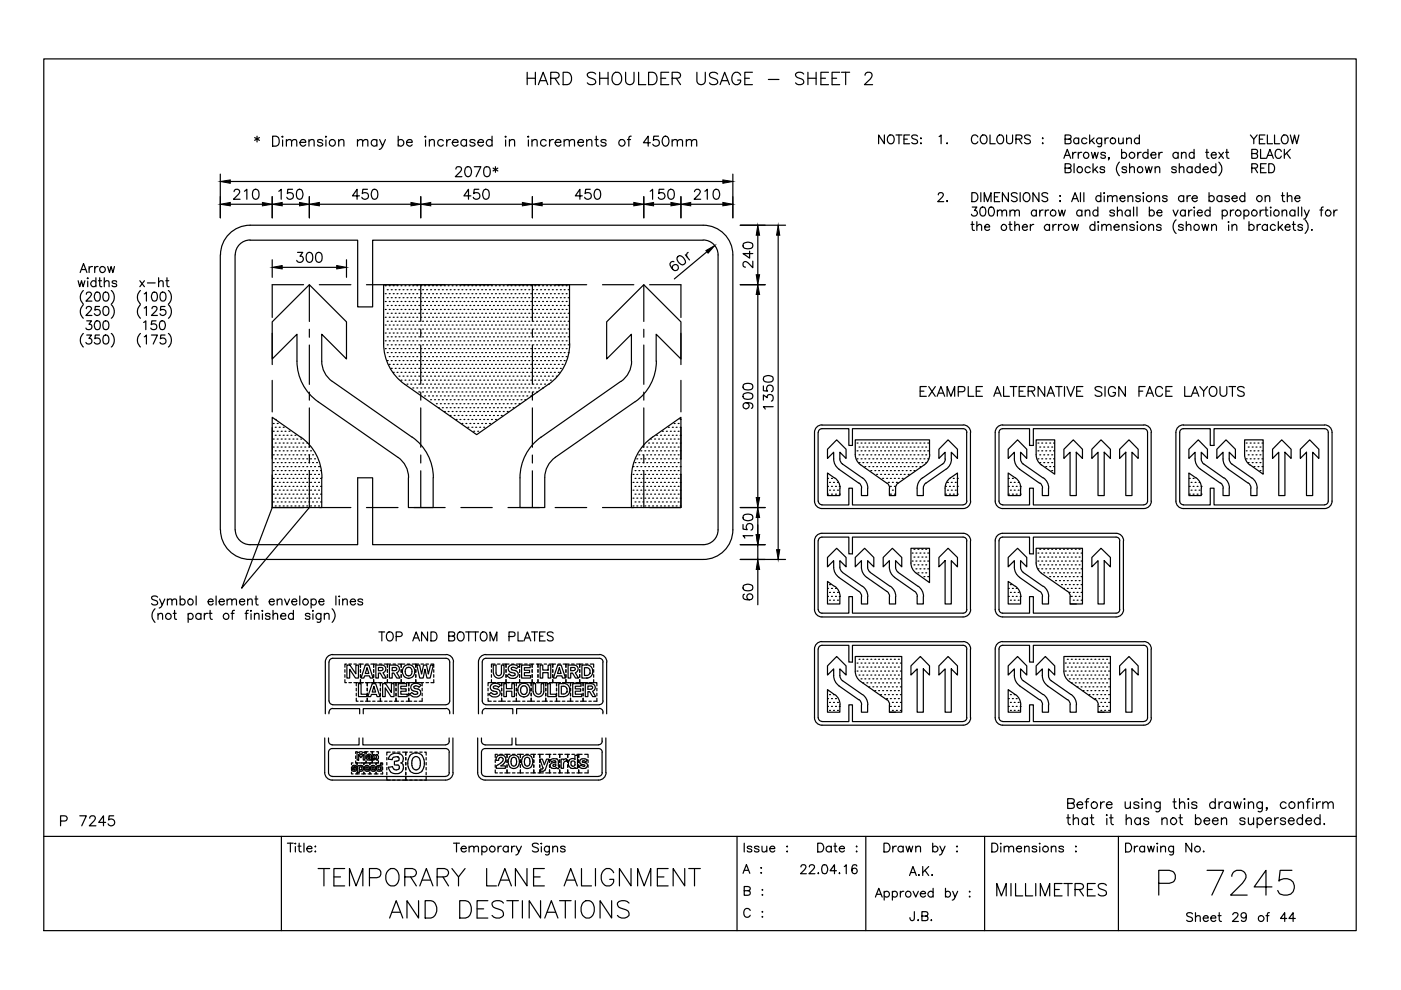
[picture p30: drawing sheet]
<svg xmlns="http://www.w3.org/2000/svg" width="297mm" height="210mm" viewBox="0 0 297 210" stroke-linecap="round" stroke-linejoin="round" font-family="sans-serif">
<g fill="none" stroke="#000" stroke-width=".25">
<path d="M9.3 12.5h278.2v184.8h-278.2zM111.8 15.3v2.6M111.8 16.6h1.7M113.5 15.3v2.6M114.1 17.9l1.1-2.6 .9 2.6M114.5 17.1h1.3M116.8 16.6l1.5-.1a.62 .62 0 0 0 0-1l-1.5-.2v2.6M117.7 16.6l.8 1.3M119.4 15.3h.9a1.4 1.4 0 0 1 .9 1.3 1.4 1.4 0 0 1-.9 1.3h-.9zM126.3 15.7a1.17 1.17 0 0 0-1.8 0 .68 .68 0 0 0 .5 .8l.8 .2a.62 .62 0 0 1 .5 .5 .62 .62 0 0 1-.3 .6 1.23 1.23 0 0 1-1.5-.2M127.1 16.6h1.8M127.1 15.3v2.6"/>
<path d="M128.9 15.3v2.6M130 15.7a.98 .98 0 0 1 1.1-.3 .98 .98 0 0 1 .7 .9 1.15 1.15 0 0 1-.3 1.3 1.15 1.15 0 0 1-1.2 .2 1.58 1.58 0 0 1-.3-2.1zM132.6 15.3v1.9a.91 .91 0 0 0 .9 .8 .91 .91 0 0 0 .9-.8v-1.9M135.4 15.3v2.6h1.5M137.5 15.3h.9a1.4 1.4 0 0 1 .9 1.3 1.4 1.4 0 0 1-.9 1.3h-.9zM140.1 16.6h1.1M141.8 15.3h-1.7v2.6h1.7M142.5 16.6l1.5-.1a.62 .62 0 0 0 0-1l-1.5-.2v2.6M143.4 16.6l.9 1.3M147.8 15.3v1.9a.91 .91 0 0 0 .8 .8 .91 .91 0 0 0 .9-.8v-1.9M152.2 15.7a.96 .96 0 0 0-1-.4 .96 .96 0 0 0-.8 .7l.2 .3 1.1 .4a.62 .62 0 0 1 .4 .5 .62 .62 0 0 1-.2 .6 1.15 1.15 0 0 1-1.5-.2M152.7 17.9l.9-2.6 1.1 2.6"/>
<path d="M153 17.1h1.3M157 16a.96 .96 0 0 0-1.1-.7 .96 .96 0 0 0-.7 1 1.14 1.14 0 0 0 .2 1.3 1.14 1.14 0 0 0 1.2 .2l.4-.4v-.4h-.6M157.9 16.6h1M159.5 15.3h-1.6v2.6h1.6M162.9 16.8h2.3M170.4 15.7a.96 .96 0 0 0-.9-.4 .96 .96 0 0 0-.8 .7l.2 .3 1 .4a.62 .62 0 0 1 .5 .5 .62 .62 0 0 1-.2 .6 1.15 1.15 0 0 1-1.5-.2M171.3 16.6h1.7M171.3 15.3v2.6M173 15.3v2.6M174 16.6h1M175.7 15.3h-1.7v2.6h1.7M176.4 16.6h1"/>
<path d="M178 15.3h-1.6v2.6h1.6M178.4 15.3h1.7M179.3 15.3v2.6M183.4 16l.3-.5 .7-.2a.65 .65 0 0 1 .4 1l-1.5 1.6h1.7M46.7 36.9v9.3M48.8 38.5h104.5M54 29.2l1 .6M54.5 28.9v1.2M55 29.2l-1 .6M57.8 28.9h.7a1.15 1.15 0 0 1 .7 1 1.15 1.15 0 0 1-.7 1.1h-.7zM59.9 28.9v.2l-.1-.1zM59.9 29.7v1.3"/>
<path d="M60.7 30l.5-.4 .5 .1 .1 1.3M60.7 29.6v1.4M61.8 30l.5-.4 .5 .1 .1 1.3M63.6 30.2h1.2a.66 .66 0 0 0-1-.5 .66 .66 0 0 0 .1 1.2 .63 .63 0 0 0 .9-.2M65.5 30a.73 .73 0 0 1 1-.3l.1 1.3M65.5 29.6v1.4M68.4 29.9a.64 .64 0 0 0-1.1 0l.1 .2 .7 .2 .3 .4a.64 .64 0 0 1-1.1 0M69.1 29.7v1.3M69.1 28.9l.1 .1-.1 .1zM71.8 30a.73 .73 0 0 1 1-.3l.1 1.3M71.8 29.6v1.4M75.8 30l.5-.4 .5 .1 .1 1.3"/>
<path d="M75.8 29.6v1.4M76.9 30l.5-.4 .5 .1 .1 1.3M79.9 29.9a.66 .66 0 0 0-1-.1 .66 .66 0 0 0 0 1 .66 .66 0 0 0 1-.1M79.9 29.6v1.4M80.5 29.6l.6 1.4 .6-1.4M81.1 31a.79 .79 0 0 1-.7 .7M84.4 29.9a.66 .66 0 0 1 1-.1 .66 .66 0 0 1 0 1 .66 .66 0 0 1-1-.1M84.4 28.9v2.1M86.2 30.2h1.2a.65 .65 0 0 0-.9-.6 .65 .65 0 0 0-.2 1.1 .64 .64 0 0 0 1.1 0M90.1 29l.1-.1 .1 .1zM90.2 29.7v1.3M91 30l.5-.4 .5 .1 .1 1.3"/>
<path d="M91 29.6v1.4M94 29.9a.66 .66 0 0 0-1-.1 .66 .66 0 0 0 0 1 .66 .66 0 0 0 1-.1M94.7 29.6v1.4M95.5 29.6a.65 .65 0 0 0-.8 .6M95.9 30.2h1.2a.66 .66 0 0 0-1-.5 .66 .66 0 0 0 .1 1.2 .63 .63 0 0 0 .9-.2M96.7 35.9l.1-.5a.69 .69 0 0 1 1 .3l-.2 .7-1.1 1.1h1.4M98.9 35.4a.69 .69 0 0 1 .9 .3 1.1 1.1 0 0 1-.6 1.8 1.31 1.31 0 0 1-.3-2.1zM98.9 29.9a.66 .66 0 0 0-1-.1 .66 .66 0 0 0 0 1 .66 .66 0 0 0 1-.1M98.9 29.6v1.4M100.6 35.3h1.4l-1.1 2.2M100.7 29.9a.64 .64 0 0 0-1.1 0l.1 .2 .7 .2 .3 .4a.64 .64 0 0 1-1.1 0M101.3 30.2h1.2a.65 .65 0 0 0-.9-.6 .65 .65 0 0 0-.2 1.1 .64 .64 0 0 0 1.1 0"/>
<path d="M102.8 35.4a.73 .73 0 0 1 1.1 .3 1.45 1.45 0 0 1-.6 1.8h-.2a1.39 1.39 0 0 1-.3-2.1zM104.3 29.9a.68 .68 0 0 0-1-.1 .68 .68 0 0 0 0 1 .68 .68 0 0 0 1-.1M104.3 28.9v2.1M104.5 35.6l1.1 .6M105 35.3v1.2M105.6 35.6l-1.1 .6M107.2 28.9l.1 .1-.1 .1zM107.2 29.7v1.3M108 30a.73 .73 0 0 1 1-.3l.1 1.3M108 29.6v1.4M112 28.9v.2l-.1-.1zM112 29.7v1.3"/>
<path d="M112.8 30l.5-.4 .5 .1 .1 1.3M112.8 29.6v1.4M115.8 29.9a.66 .66 0 0 0-1-.1 .66 .66 0 0 0 0 1 .66 .66 0 0 0 1-.1M116.5 29.6v1.4M117.3 29.6a.65 .65 0 0 0-.8 .6M117.7 30.2h1.2a.66 .66 0 0 0-1-.5 .66 .66 0 0 0 .1 1.2 .63 .63 0 0 0 .9-.2M119.6 30a.73 .73 0 0 1 1-.3l.1 1.3M119.6 29.6v1.4M120.7 30a.73 .73 0 0 1 1-.3l.1 1.3M122.5 30.2h1.2a.47 .47 0 0 0-.4-.6 .68 .68 0 0 0-.8 .9 .68 .68 0 0 0 1.2 .2M124.4 30l.5-.4 .5 .1 .1 1.3M124.4 29.6v1.4"/>
<path d="M126.1 29.6h.7M126.4 28.9v1.7l.1 .3 .4 .1M128.5 29.9a.63 .63 0 0 0-1.1 0l.1 .2 .9 .3 .1 .3a.63 .63 0 0 1-1.1 0M133 29.6h.7M133.8 28.9l-.4 .1-.1 .3v1.7M137.9 30.3h-1.5l1-1.4v2.1M139.6 28.9h-1l-.1 .9a.74 .74 0 0 1 1.1 0 .74 .74 0 0 1-.1 1.1 .74 .74 0 0 1-1.1-.3M140.7 29a.62 .62 0 0 1 1 .3 1.08 1.08 0 0 1-.7 1.7 1.27 1.27 0 0 1-.3-2zM142.5 30a.73 .73 0 0 1 1-.3l.1 1.3M142.5 29.6v1.4M143.6 30a.73 .73 0 0 1 1-.3l.1 1.3M145.5 30a.73 .73 0 0 1 1-.3l.1 1.3"/>
<path d="M145.5 29.6v1.4M146.6 30a.73 .73 0 0 1 1-.3l.1 1.3M155.4 36.9v9.3M187.5 28.6v1.9l-1.2-1.9v1.9M188.5 28.7a.93 .93 0 0 1 1.1 .6 .93 .93 0 0 1-.5 1.2 .96 .96 0 0 1-1-.7 .96 .96 0 0 1 .4-1.1zM190 28.6h1.2M190.6 28.6v1.9M191.7 29.5h.7M192.8 28.6h-1.1v1.9h1.1M194.5 28.9a.7 .7 0 0 0-1.2 .1l.2 .3 .9 .4a.45 .45 0 0 1 .1 .5 .45 .45 0 0 1-.4 .3h-.4l-.4-.3M195.2 29.3h.1zM195.2 30.4h.1z"/>
<path d="M199.1 29l.4-.4v1.9M200.7 30.4h.2zM207.3 29a.77 .77 0 0 0-1-.3 .77 .77 0 0 0-.3 1.1 .7 .7 0 0 0 .5 .7 .7 .7 0 0 0 .8-.4M208.2 28.7a.93 .93 0 0 1 1.1 .6 .93 .93 0 0 1-.5 1.2 .97 .97 0 0 1-1-.7 .97 .97 0 0 1 .4-1.1zM209.9 28.6v1.9h1.1M211.7 28.7a.93 .93 0 0 1 1.1 .6 .93 .93 0 0 1-.5 1.2 .97 .97 0 0 1-1-.7 .97 .97 0 0 1 .4-1.1zM213.4 28.6v1.4a.65 .65 0 0 0 .7 .5 .65 .65 0 0 0 .6-.5v-1.4M215.4 29.5l1.1-.1 .2-.2-.1-.4-.4-.2h-.8v1.9M216 29.5l.7 1M218.5 28.9a.7 .7 0 0 0-1.3 .1l.2 .3 .9 .4a.45 .45 0 0 1 .1 .5 .45 .45 0 0 1-.4 .3h-.4l-.4-.3M221 29.3h.2zM221 30.4h.2z"/>
<path d="M225.6 33.6l.7-1.9 .7 1.9M225.8 35.6h1.1l.2-.3-.1-.4-.4-.2h-.8v1.9h.8l.4-.2 .1-.4-.5-.4M225.8 29.5l1.1-.1 .2-.2-.1-.4-.4-.2h-.8v1.9h.8l.4-.2v-.6l-.4-.2M225.8 32.9h.9M227.4 32.3v1.3M227.7 34.7v1.9M228.1 32.3a.63 .63 0 0 0-.7 .6M228.6 32.3v1.3M228.7 29.5a.59 .59 0 0 0-.9-.1 .59 .59 0 0 0 0 .9 .59 .59 0 0 0 .9-.1M228.7 29.3v1.2M229.3 32.3a.58 .58 0 0 0-.7 .6M230.4 29.5a.61 .61 0 0 0-.9-.1 .61 .61 0 0 0 0 .9 .61 .61 0 0 0 .9-.1"/>
<path d="M231 28.6v1.9M231.2 35.6a.61 .61 0 0 0-1-.1 .61 .61 0 0 0 0 1 .61 .61 0 0 0 1-.1M231.4 32.3l.3 1.3 .4-1.3 .4 1.3 .3-1.3M231.4 29.8l.6 .7M231.7 34.7v1.9M232 29.3l-1 .8M232.1 35.9l.7 .7M232.7 35.3l-1 1M233.6 29.3l-.1 1.6-.3 .2-.4-.1M233.6 29.5a.61 .61 0 0 0-.9-.1 .61 .61 0 0 0 0 .9 .61 .61 0 0 0 .9-.1M234.2 35.6a.54 .54 0 0 0-.5-.3 .54 .54 0 0 0-.5 .3l.3 .3 .6 .2 .1 .3a.58 .58 0 0 1-1 0M234.3 29.3v1.2"/>
<path d="M234.4 32.6a.57 .57 0 0 0-1 0l.1 .2 .8 .2 .1 .3a.53 .53 0 0 1-.5 .3 .53 .53 0 0 1-.5-.3M235 29.3a.59 .59 0 0 0-.7 .5M235.2 33.5h-.2h.2l-.2 .4M237.2 29.3l.1 1.1 .4 .1 .4-.4M237.3 34.4a1.93 1.93 0 0 0 0 2.9M237.8 32.6a.59 .59 0 0 1 .9-.1 .59 .59 0 0 1 0 .9 .59 .59 0 0 1-.9-.1M237.8 31.7v1.9M238.1 29.3v1.2M238.9 35.6a.53 .53 0 0 0-.5-.3 .53 .53 0 0 0-.5 .3l.2 .3 .7 .2 .1 .3a.57 .57 0 0 1-1 0M238.9 29.6l.3-.3a.44 .44 0 0 1 .7 .3v.9M238.9 29.3v1.2M239.5 35.7l.5-.4 .4 .1 .1 1.2"/>
<path d="M239.5 34.7v1.9M241.2 32.3v1.3M241.6 29.5a.59 .59 0 0 0-.9-.1 .59 .59 0 0 0 0 .9 .59 .59 0 0 0 .9-.1M241.6 28.6v1.9M241.9 32.3a.58 .58 0 0 0-.7 .6M242.8 35.3l.4 1.3 .4-1.3 .3 1.3 .4-1.3M243.4 32.6a.61 .61 0 0 0-.9-.1 .61 .61 0 0 0 0 .9 .61 .61 0 0 0 .9-.1M243.4 31.7v1.9M244 32.9h1.1v-.2a.62 .62 0 0 0-.9-.2 .62 .62 0 0 0-.2 .8 .62 .62 0 0 0 .9 .2l.2-.2M244.9 35.7l.5-.4 .4 .1 .1 1.2M244.9 35.3v1.3M245.7 32.3v1.3"/>
<path d="M246.4 32.3a.58 .58 0 0 0-.7 .6M249.4 35.6a.53 .53 0 0 0-.5-.3 .53 .53 0 0 0-.5 .3l.3 .3 .6 .2 .1 .3a.57 .57 0 0 1-1 0M249.8 32.6a.61 .61 0 0 0-.9-.1 .61 .61 0 0 0 0 .9 .61 .61 0 0 0 .9-.1M249.8 32.3v1.3M250 35.7l.5-.4 .4 .1 .1 1.2M250 34.7v1.9M250.5 32.7l.4-.4 .5 .1 .1 1.2M250.5 32.3v1.3M252.7 35.6a.61 .61 0 0 0-.9-.1 .61 .61 0 0 0 0 1 .61 .61 0 0 0 .9-.1M252.7 35.3v1.3M253.2 32.6a.59 .59 0 0 0-.9-.1 .59 .59 0 0 0 0 .9 .59 .59 0 0 0 .9-.1M253.2 31.7v1.9"/>
<path d="M254.4 35.6a.59 .59 0 0 0-.8 0 .59 .59 0 0 0 0 .8 .59 .59 0 0 0 .8 0M254.4 34.7v1.9M255.1 35.9h1.1a.6 .6 0 0 0-.9-.5 .6 .6 0 0 0-.1 1 .62 .62 0 0 0 1 0M255.6 32.3h.7M255.9 31.7v1.5l.1 .3 .3 .1M256.8 32.9h1.1v-.2a.62 .62 0 0 0-.9-.2 .62 .62 0 0 0-.2 .8 .62 .62 0 0 0 .9 .2l.2-.2M257.8 35.6a.61 .61 0 0 0-.9-.1 .61 .61 0 0 0 0 1 .61 .61 0 0 0 .9-.1M257.8 34.7v1.9M258.4 34.4a1.93 1.93 0 0 1 0 2.9M258.4 32.3l1 1.3M259.4 32.3l-1 1.3M259.9 32.3h.6"/>
<path d="M260.1 31.7v1.5l.1 .3 .4 .1M265.1 28.6l.7 .9v1M265.4 32.6l1.1-.1 .1-.3-.1-.4-.3-.1h-.8v1.9h.8a.51 .51 0 0 0 .4-.5 .51 .51 0 0 0-.4-.5M265.4 35.6h1.1l.1-.3-.1-.4-.3-.2h-.8v1.9M266 35.6l.6 1M266.5 28.6l-.7 .9M267 29.5h.7M267.3 31.7v1.9h1.1M267.3 35.6h.7M268.2 28.6h-1.2v1.9h1.2M268.4 34.7h-1.1v1.9h1.1M268.5 33.6l.8-1.9 .7 1.9"/>
<path d="M268.7 28.6v1.9h1.1M268.8 32.9h.9M269 34.7h.6a1.04 1.04 0 0 1 .7 1 1.04 1.04 0 0 1-.7 .9h-.6zM270.2 28.6v1.9h1.1M271.7 32.1a.67 .67 0 0 0-.8-.4 .67 .67 0 0 0-.5 .7v.5a.67 .67 0 0 0 .5 .7 .67 .67 0 0 0 .8-.5M271.9 28.9a.76 .76 0 0 1 1-.1 .76 .76 0 0 1 .2 1 .72 .72 0 0 1-.7 .7 .72 .72 0 0 1-.7-.7zM272.3 31.7v1.9M272.8 32.5l.8 1.1M273.6 28.6l.4 1.9 .5-1.9 .4 1.9 .5-1.9M273.6 31.7l-1.3 1.2M16.6 59.5l.3 1.3 .4-1.3 .3 1.3 .4-1.3M17 57.8l.7-1.9 .7 1.9"/>
<path d="M17.3 57.2h.9M18.6 59.6v1.2M18.6 58.9l.1 .1-.1 .1zM18.9 56.5v1.3M19.6 56.5a.58 .58 0 0 0-.7 .6M20.1 56.5v1.3M20.3 59.8a.61 .61 0 0 0-.9-.1 .61 .61 0 0 0 0 .9 .61 .61 0 0 0 .9-.1M20.3 58.9v1.9M20.8 56.5a.58 .58 0 0 0-.7 .6M20.9 59.5h.6M21.1 58.9v1.6l.1 .2 .4 .1M22.1 59.9l.5-.4 .4 .1 .1 1.2"/>
<path d="M22.1 58.9v1.9M22.8 56.5l.4 1.3 .4-1.3 .3 1.3 .4-1.3M24.7 59.8a.53 .53 0 0 0-.5-.3 .53 .53 0 0 0-.4 .3l.2 .3 .7 .1v.3a.57 .57 0 0 1-.9 0M29.6 59.5l1 1.3M30.6 59.5l-1 1.3M31.3 60h1.6M33.6 59.9l.5-.4 .4 .1 .1 1.2M33.6 58.9v1.9M35.2 59.5h.6M35.4 58.9v1.6l.1 .2 .4 .1M46.7 54.1v58.3M48.8 43.3h6.8"/>
<path d="M49.6 40.6l.1-.3 .3-.2h.4l.3 .2a.67 .67 0 0 1-.2 .9l-1 1h1.4M49.8 54.1v58.3M51.8 40.6l.5-.5v2.1M53 50.9h22.8v14.2h3.2v-14.2h70.1M53 47.8h96.1M53 47.8a6.3 6.3 0 0 0-6.2 6.2M53 50.9a3.2 3.2 0 0 0-3.1 3.1M53.8 40.3a.66 .66 0 0 1 1 .3 1.38 1.38 0 0 1-.5 1.6h-.2a1.34 1.34 0 0 1-.3-1.9zM57.7 41.7v4.5M57.7 55.1v3.7M59.1 40.6l.5-.5v2.1M59.8 43.3h3.7"/>
<path d="M59.8 56.7h11.6M62 40.1h-1l-.1 1a.73 .73 0 0 1 1.1 0 .73 .73 0 0 1-.1 1.1 .73 .73 0 0 1-1.1-.4M63.1 53.5h1.1l-.6 .8a.71 .71 0 0 1 .6 1.1 .71 .71 0 0 1-1.2 0l-.1-.2M63.1 40.3a.62 .62 0 0 1 1 .3 1.08 1.08 0 0 1-.7 1.6 1.34 1.34 0 0 1-.3-1.9zM65.2 53.6a.66 .66 0 0 1 1 .3 1.38 1.38 0 0 1-.5 1.7h-.2a1.34 1.34 0 0 1-.3-2zM65.6 41.7v4.5M67.2 53.6a.66 .66 0 0 1 1 .3 1.38 1.38 0 0 1-.5 1.7h-.2a1.34 1.34 0 0 1-.3-2zM67.7 43.3h19.4M73.5 55.1v3.7M76.2 41.5h-1.5l1-1.4v2.1M77.9 40.1h-1l-.1 1a.74 .74 0 0 1 1.1-.1 .74 .74 0 0 1-.1 1.1 .74 .74 0 0 1-1.1-.3M79 40.3a.66 .66 0 0 1 1 .3 1.38 1.38 0 0 1-.5 1.6h-.2a1.34 1.34 0 0 1-.3-1.9z"/>
<path d="M89.2 41.7v4.5M91.3 43.3h19.5M99.8 41.5h-1.4l.9-1.4v2.1M101.5 40.1h-.9l-.2 1a.74 .74 0 0 1 1.2-.1 .74 .74 0 0 1-.2 1.1 .74 .74 0 0 1-1.1-.3M102.6 40.3a.66 .66 0 0 1 1 .3 1.38 1.38 0 0 1-.5 1.6h-.2a1.34 1.34 0 0 1-.3-1.9zM112.9 41.7v4.5M114.9 43.3h19.5M123.5 41.5h-1.5l1-1.4v2.1M125.2 40.1h-1l-.1 1a.74 .74 0 0 1 1.1-.1 .74 .74 0 0 1-.1 1.1 .74 .74 0 0 1-1.1-.3M126.3 40.3a.66 .66 0 0 1 1 .3 1.38 1.38 0 0 1-.5 1.6h-.3a1.34 1.34 0 0 1-.2-1.9zM136.5 41.7v4.5M137.9 40.6l.5-.5v2.1"/>
<path d="M138.6 43.3h3.7M140.8 40.1h-1l-.1 1a.74 .74 0 0 1 1.1-.1 .74 .74 0 0 1-.1 1.1 .74 .74 0 0 1-1.1-.3M141.9 40.3a.66 .66 0 0 1 1 .3 1.38 1.38 0 0 1-.5 1.6h-.2a1.34 1.34 0 0 1-.3-1.9zM142.9 55.5a.59 .59 0 0 0-.7 .1 .59 .59 0 0 0-.1 .7 1.23 1.23 0 0 0 1.5 1 .67 .67 0 0 0 .1-1 .67 .67 0 0 0-.9-.1 .67 .67 0 0 0-.2 .9M143.8 54.3a1.15 1.15 0 0 1 1.5 1 .64 .64 0 0 1-.2 .7 .64 .64 0 0 1-.7 0 1.07 1.07 0 0 1-.6-1.7zM144.4 41.7v4.5M145.3 54l.9 1.1M145.9 53.5a.69 .69 0 0 0-.2 1M146.4 43.3h6.9M147.2 40.6a.65 .65 0 0 1 1.1-.3l.2 .4-.3 .5-1 1h1.4M149.1 50.9a3.2 3.2 0 0 1 3.1 3.1v58.4M149.1 47.8a6.3 6.3 0 0 1 6.3 6.2"/>
<path d="M149.5 40.6l.5-.5v2.1M149.9 53.4l-6.9 5.7M151.5 40.3a.62 .62 0 0 1 1 .3 1.08 1.08 0 0 1-.7 1.6 1.34 1.34 0 0 1-.3-1.9zM155.4 54.1v58.3M156.9 47.8h9.7M157.6 51.6a1.65 1.65 0 0 1 1.9 0 .73 .73 0 0 1-.3 1.1 1.84 1.84 0 0 1-1.6-.2zM158.9 53.3v1.4l-1.4-.9h2.1M159.6 55.4v1.4l-1-1a.64 .64 0 0 0-1-.1v.8l.4 .1M160.7 49.9v8.4M165 49.9v66.6M198.9 41.3l.4-.4 .6 .1a.6 .6 0 0 1-.2 .8l-.9 1h1.3M200.7 42.6h.2l-.1 .2z"/>
<path d="M205.9 47.6h.6M206.1 40.9h.6a1.02 1.02 0 0 1 .6 .9 1.02 1.02 0 0 1-.6 1h-.6zM206.1 43.9h1l-.5 .7a.63 .63 0 0 1 .5 1 .63 .63 0 0 1-1.1-.2M206.1 47v1.5l.1 .3 .4 .1M207.1 48l.5-.4 .4 .1 .1 1.2M207.1 47v1.9M208 40.9v1.9M208 44a.61 .61 0 0 1 .9 .3 .96 .96 0 0 1-.6 1.5 1.19 1.19 0 0 1-.3-1.8zM208.7 42.8v-1.9l.7 1.9 .7-1.9v1.9M208.8 48.1h1a.55 .55 0 0 0-.6-.6 .55 .55 0 0 0-.4 .8 .57 .57 0 0 0 .4 .6 .57 .57 0 0 0 .6-.3M209.8 44a.59 .59 0 0 1 .9 .3 .97 .97 0 0 1-.6 1.5 1.03 1.03 0 0 1-.5-1.5zM210.8 41.7h.8"/>
<path d="M211.5 44.9l.4-.4 .5 .1v1.2M211.5 44.5v1.3M212 40.9h-1.2v1.9h1.2M212.4 44.9l.5-.4 .4 .1 .1 1.2M213.8 40.9v1.9l-1.3-1.9v1.9M213.9 47.6h.6M214.1 44.9l.5-.4 .5 .1 .1 1.2M214.1 47v1.5l.1 .3 .4 .1M214.1 44.5v1.3M215.2 44.9l.4-.4 .4 .1 .1 1.2M215.2 48l.4-.4 .4 .1 .1 1.2M215.2 47v1.9"/>
<path d="M215.7 41.1a.69 .69 0 0 0-.7-.3 .69 .69 0 0 0-.6 .5l.2 .3 .9 .3a.46 .46 0 0 1 0 .7 .74 .74 0 0 1-1.1-.1M216.3 40.9v1.9M216.8 48.1h1a.55 .55 0 0 0-.6-.6 .55 .55 0 0 0-.4 .8 .57 .57 0 0 0 .4 .5 .57 .57 0 0 0 .6-.2M217.1 41.1a.71 .71 0 0 1 .8-.2 .71 .71 0 0 1 .5 .7v.4a.72 .72 0 0 1-.8 .8 .72 .72 0 0 1-.7-.8zM218.5 47.6v1.3M219.2 47.6l-.4 .1-.3 .4M219.7 44.8a.59 .59 0 0 0-.9 0 .59 .59 0 0 0 0 .8 .59 .59 0 0 0 .9 0M219.7 44.5v1.3M220.3 40.9v1.9l-1.3-1.9v1.9M220.4 44.5v1.3M221.2 44.5a.58 .58 0 0 0-.8 .6M221.6 44.5v1.3"/>
<path d="M222.1 41.1a.69 .69 0 0 0-.6-.3 .69 .69 0 0 0-.6 .5l.2 .3 .9 .3a.46 .46 0 0 1 0 .7 .74 .74 0 0 1-1.1-.1M222.3 44.5a.58 .58 0 0 0-.7 .6M222.5 47.9a.61 .61 0 0 0-.9-.1 .61 .61 0 0 0 0 .9 .61 .61 0 0 0 .9-.1M222.5 47.6v1.3M223.2 47.6v1.3M224 47.6a.65 .65 0 0 0-.8 .5M224.4 44.5l.4 1.3 .3-1.3 .4 1.3 .4-1.3M224.4 47.6v1.3M224.7 41.6h.1zM224.7 42.6h.1v.2zM225.1 47.6a.65 .65 0 0 0-.7 .5M227.2 42.8l.7-1.9 .8 1.9"/>
<path d="M227.2 47.6l.4 1.3 .3-1.3 .4 1.3 .4-1.3M227.5 42.1h.9M229.1 40.9v1.9M229.4 44.8a.61 .61 0 0 0-.9-.1 .61 .61 0 0 0 0 .9 .61 .61 0 0 0 .9 0M229.4 44.5v1.3M229.8 40.9v1.9M230.1 44.9l.4-.4 .5 .1 .1 1.2M230.1 44.5v1.3M232.1 47.9a.59 .59 0 0 0-.8-.1 .59 .59 0 0 0 0 .9 .59 .59 0 0 0 .8-.1M232.1 47v1.9M232.8 44.8a.59 .59 0 0 0-.9 0 .59 .59 0 0 0 0 .8 .59 .59 0 0 0 .9 0M232.8 43.9v1.9"/>
<path d="M232.8 47.7v1.2M232.8 47l.2 .1-.2 .1zM233.4 41.7a.59 .59 0 0 0-.9 0 .59 .59 0 0 0 0 .8 .59 .59 0 0 0 .9 0M233.4 40.9v1.9M233.6 48l.4-.4 .5 .1 .1 1.2M233.6 47.6v1.3M234.1 40.9v.1zM234.1 41.6v1.2M234.6 48l.4-.4 .5 .1 .1 1.2M234.8 41.8l.3-.2a.44 .44 0 0 1 .8 .2v1M234.8 41.5v1.3M235.9 41.8l.4-.3 .4 .1 .1 1.2"/>
<path d="M236.2 48.1h1.1a.6 .6 0 0 0-.9-.5 .6 .6 0 0 0-.1 1 .62 .62 0 0 0 1 0M236.3 44.8a.53 .53 0 0 0-.5-.3 .53 .53 0 0 0-.5 .3l.3 .3 .4 .1a.33 .33 0 0 1 .2 .5 .63 .63 0 0 1-.9-.1M236.9 44.9l.5-.4 .4 .1 .1 1.2M236.9 43.9v1.9M237.5 42h1v-.2a.58 .58 0 0 0-.8-.1 .58 .58 0 0 0 0 .9 .58 .58 0 0 0 .8-.1M237.9 48l.5-.4 .4 .1 .1 1.2M237.9 47.6v1.3M239.2 41.8l.3-.2a.44 .44 0 0 1 .7 .2v1M239.2 41.5v1.3M239.6 44.8a.61 .61 0 0 0-.9-.1 .61 .61 0 0 0 0 .9 .61 .61 0 0 0 .9 0M239.6 44.5v1.3M240.3 43.9v1.9"/>
<path d="M240.5 47.9a.53 .53 0 0 0-.5-.3 .53 .53 0 0 0-.5 .3l.3 .2 .6 .2 .1 .3a.57 .57 0 0 1-1 0M241.1 43.9v1.9M241.1 47.7v1.2M241.1 47v.2zM241.8 41.7a.58 .58 0 0 0-1 0l.3 .3 .6 .2 .1 .3a.54 .54 0 0 1-.5 .3 .54 .54 0 0 1-.5-.3M242.4 41.6v1.2M242.4 40.9v.1zM243.6 48l.4-.4 .5 .1 .1 1.2M243.6 47.6v1.3M243.7 44.8a.59 .59 0 0 1 .9 0 .59 .59 0 0 1 0 .8 .59 .59 0 0 1-.9 0M243.7 43.9v1.9M244.8 41.8l.3-.2a.44 .44 0 0 1 .7 .2v1"/>
<path d="M244.8 41.5v1.3M245.3 45.1h1.1a.55 .55 0 0 0-.7-.6 .55 .55 0 0 0-.4 .8 .57 .57 0 0 0 .4 .5 .57 .57 0 0 0 .7-.2M246.2 47.9a.53 .53 0 0 0-.5-.3 .53 .53 0 0 0-.5 .3l.3 .2 .6 .2 .1 .3a.57 .57 0 0 1-1 0M247.5 41.7a.58 .58 0 0 0-1 0l.2 .3 .7 .2 .1 .3a.54 .54 0 0 1-.5 .3 .54 .54 0 0 1-.5-.3M248.7 44.5l.5 1.3 .6-1.3M249.4 46.6a1.93 1.93 0 0 0 0 2.9M250.9 47.9a.57 .57 0 0 0-1 0l.1 .1 .8 .3 .1 .3a.62 .62 0 0 1-1 0M251 41.7a.61 .61 0 0 0-.9-.1 .61 .61 0 0 0 0 1 .61 .61 0 0 0 .9-.1M251 41.5v1.3M251.3 44.8a.59 .59 0 0 0-.9 0 .59 .59 0 0 0 0 .8 .59 .59 0 0 0 .9 0M251.3 44.5v1.3M251.5 48l.4-.4 .5 .1 .1 1.2"/>
<path d="M251.5 47v1.9M251.7 41.5v1.3M252 44.5v1.3M252.4 41.5a.58 .58 0 0 0-.7 .5M252.7 44.5a.63 .63 0 0 0-.7 .6M252.7 42h1.1a.59 .59 0 0 0-.9-.4 .59 .59 0 0 0 .1 1 .5 .5 0 0 0 .8-.1M253.2 43.9v.2zM253.2 44.6v1.2M253.8 45.1h1.1a.55 .55 0 0 0-.6-.6 .55 .55 0 0 0-.5 .8 .57 .57 0 0 0 .5 .5 .57 .57 0 0 0 .6-.2M254.8 47.6l.4 1.3 .3-1.3 .4 1.3 .4-1.3M256.3 41.7a.61 .61 0 0 1 .9-.1 .61 .61 0 0 1 0 1 .61 .61 0 0 1-.9-.1M256.3 40.9v1.9"/>
<path d="M256.6 44.8a.61 .61 0 0 0-1-.1 .61 .61 0 0 0 0 .9 .61 .61 0 0 0 1 0M256.6 43.9v1.9M256.9 48l.5-.4 .4 .1 .1 1.2M256.9 47.6v1.3M259.1 41.7a.59 .59 0 0 0-.9 0 .59 .59 0 0 0 0 .8 .59 .59 0 0 0 .9 0M259.1 41.5v1.3M259.1 44.8a.61 .61 0 0 1 .9-.1 .61 .61 0 0 1 0 .9 .61 .61 0 0 1-.9 0M259.1 44.5v1.9M260.5 47.7v1.2M260.5 47v.2zM260.7 41.7a.57 .57 0 0 0-1 0l.2 .3 .7 .2 .1 .3a.56 .56 0 0 1-.9 .1l-.1-.1M260.9 44.5v1.3"/>
<path d="M261.2 42h1.1a.59 .59 0 0 0-.9-.4 .59 .59 0 0 0 .1 1 .5 .5 0 0 0 .8-.1M261.2 48l.5-.4 .4 .1 .1 1.2M261.2 47.6v1.3M261.6 44.5a.58 .58 0 0 0-.7 .6M263.8 44.8a.59 .59 0 0 1 .8 0 .59 .59 0 0 1 0 .8 .59 .59 0 0 1-.8 0M263.8 44.5v1.9M263.9 41.7a.61 .61 0 0 0-.9-.1 .61 .61 0 0 0 0 1 .61 .61 0 0 0 .9-.1M263.9 40.9v1.9M264.8 47.9a.61 .61 0 0 1 .9-.1 .61 .61 0 0 1 0 .9 .61 .61 0 0 1-.9-.1M264.8 47v1.9M266.5 47.6v1.3M267.2 44.5v1.3"/>
<path d="M267.3 47.6a.65 .65 0 0 0-.8 .5M267.9 44.5a.58 .58 0 0 0-.7 .6M268.2 44.5h.6M268.2 41.8a.63 .63 0 0 1 .9-.2l.1 1.2M268.2 41.5v1.3M268.4 43.9v1.5l.1 .3 .4 .1M268.7 47.9a.61 .61 0 0 0-.9-.1 .61 .61 0 0 0 0 .9 .61 .61 0 0 0 .9-.1M268.7 47.6v1.3M269.4 44.6v1.2M269.4 43.9v.2zM270.4 47.9a.59 .59 0 0 0-.9-.1 .59 .59 0 0 0 0 .9 .59 .59 0 0 0 .9-.1M271 47v1.9"/>
<path d="M271.4 48.1l.6 .8M271.7 41.5h.6M271.8 44.9l.5-.4 .4 .1 .1 1.2M271.8 44.5v1.3M271.9 40.9v1.5l.1 .2 .4 .2M271.9 47.6l-.9 .9M272.5 48.1h1a.55 .55 0 0 0-.6-.6 .55 .55 0 0 0-.4 .8 .57 .57 0 0 0 .4 .5 .57 .57 0 0 0 .6-.2M272.9 41.8l.5-.3 .4 .1 .1 1.2M272.9 40.9v1.9M274 47.6h.6M274.2 47v1.5l.2 .3 .3 .1M274.5 42h1.1v-.2a.58 .58 0 0 0-.9-.1 .58 .58 0 0 0 0 .9 .58 .58 0 0 0 .9-.1"/>
<path d="M274.5 44.8a.61 .61 0 0 0-.9-.1 .61 .61 0 0 0 0 .9 .61 .61 0 0 0 .9 0M274.5 44.5v1.3M275.3 43.9v1.9M276 43.9v1.9M276.2 47.9a.53 .53 0 0 0-.5-.3 .53 .53 0 0 0-.5 .3l.2 .2 .7 .2 .1 .3a.57 .57 0 0 1-1 0M276.5 44.5l.5 1.3 .6-1.3M276.7 46.6a1.93 1.93 0 0 1 0 2.9M277 45.8a.67 .67 0 0 1-.6 .6M278.1 48.8h.1zM279.8 44.5h.7M280.6 43.9l-.4 .1-.1 .3v1.5M282.8 44.5v1.3"/>
<path d="M283.5 44.5a.63 .63 0 0 0-.7 .6M17.7 61.6a1.93 1.93 0 0 0 0 2.9M17.7 64.6a1.93 1.93 0 0 0 0 2.9M17.7 70.7a1.93 1.93 0 0 0 0 2.9M18.3 62.4l.1-.3 .3-.2a.58 .58 0 0 1 .7 .4l-.3 .6-.9 .9h1.3M18.3 65.4l.2-.3h.7a.38 .38 0 0 1 .1 .6l-1.1 1.2h1.3M18.4 68h1l-.5 .7a.6 .6 0 0 1 .6 .7 .6 .6 0 0 1-.8 .5l-.5-.3M18.4 71h1l-.5 .8a.64 .64 0 0 1 .4 1 .64 .64 0 0 1-1.1-.2M20.3 62a.61 .61 0 0 1 .9 .3 .96 .96 0 0 1-.7 1.5 1.19 1.19 0 0 1-.2-1.8zM20.3 68.1a.63 .63 0 0 1 .9 .3 1.64 1.64 0 0 1-.2 1.4 .61 .61 0 0 1-.9-.2 1.35 1.35 0 0 1 .2-1.5zM21.1 65h-.9l-.1 .8a.67 .67 0 0 1 1 0 .67 .67 0 0 1-.1 1 .67 .67 0 0 1-1-.3M21.1 71h-.9l-.1 .8a.67 .67 0 0 1 1 .1 .67 .67 0 0 1-.1 1 .67 .67 0 0 1-1-.3"/>
<path d="M22.1 62a.64 .64 0 0 1 .9 .3 .96 .96 0 0 1-.6 1.5 1.03 1.03 0 0 1-.5-1.5zM22.1 65.1a.67 .67 0 0 1 .9 .2 .99 .99 0 0 1-.6 1.6 1.25 1.25 0 0 1-.3-1.8zM22.1 68.1a.67 .67 0 0 1 .9 .3 1.21 1.21 0 0 1-.5 1.5l-.4-.1a1.51 1.51 0 0 1 0-1.7zM22.1 71.1a.64 .64 0 0 1 .9 .3 1.21 1.21 0 0 1-.5 1.5h-.1a.99 .99 0 0 1-.5-1.5zM23.6 61.6a1.93 1.93 0 0 1 0 2.9M23.6 64.6a1.93 1.93 0 0 1 0 2.9M23.6 70.7a1.93 1.93 0 0 1 0 2.9M29.8 61.6a1.93 1.93 0 0 0 0 2.9M29.8 64.6a1.93 1.93 0 0 0 0 2.9M29.8 70.7a1.93 1.93 0 0 0 0 2.9M30.5 68.4l.4-.4v1.9M30.6 62.3l.4-.4v1.9"/>
<path d="M30.6 65.3l.4-.3v1.9M30.6 71.4l.4-.4v1.9M32.1 71h1.3l-.9 1.9M32.2 65.4l.4-.4 .6 .2a.6 .6 0 0 1-.2 .8l-.9 .9h1.3M32.4 62a.61 .61 0 0 1 .9 .3 .96 .96 0 0 1-.6 1.5 1.19 1.19 0 0 1-.3-1.8zM33.1 68h-.9l-.1 .8a.67 .67 0 0 1 1 0 .67 .67 0 0 1-.1 1 .67 .67 0 0 1-1-.2M34.1 68.1a.61 .61 0 0 1 .8 .3 .88 .88 0 0 1 .1 1 .88 .88 0 0 1-.9 .4 1.51 1.51 0 0 1 0-1.7zM34.2 62a.64 .64 0 0 1 .9 .3 .96 .96 0 0 1-.6 1.5 1.03 1.03 0 0 1-.5-1.5zM35 65h-.9l-.1 .8a.67 .67 0 0 1 1 0 .67 .67 0 0 1-.1 1 .67 .67 0 0 1-1-.3M35 71h-.9l-.1 .8a.68 .68 0 0 1 1 0 .68 .68 0 0 1-.1 1 .68 .68 0 0 1-1-.2M35.7 61.6a1.93 1.93 0 0 1 0 2.9M35.7 64.6a1.93 1.93 0 0 1 0 2.9"/>
<path d="M35.7 70.7a1.93 1.93 0 0 1 0 2.9M57.7 70.7v6.6M63 76.6a10.5 10.5 0 0 0 4.4 8.6l17 11.8M63 76.6v-5.7l-5.3 5.2v-7.9l7.9-7.8 7.9 7.8v7.9l-5.3-5.2v5.7M64.4 60.4h-6.7v6.9M65.6 60.4v7.8M65.6 69.8v1.7M65.6 73.2v8.3M67.7 60.4h6.7M68.2 76.6a5.3 5.3 0 0 0 2.3 4.3M77.7 60.4h6.7M81.7 63.9h.1"/>
<path d="M81.7 62.3h.1M81.7 60.6h.1M81.7 68.9h.1M81.7 67.3h.1M81.7 65.6h.1M81.7 73.9h.1M81.7 72.3h.1M81.7 70.6h.1M82.1 64.8h.1M82.1 63.1h.1M82.1 61.4h.1M82.1 68.1h.1"/>
<path d="M82.1 66.4h.1M82.1 73.1h.1M82.1 71.4h.1M82.1 69.8h.1M82.1 76.5h.1M82.1 74.8h.1M82.5 63.9h.1M82.5 62.3h.1M82.5 60.6h.1M82.5 68.9h.1M82.5 67.3h.1M82.5 65.6h.1"/>
<path d="M82.5 73.9h.1M82.5 72.3h.1M82.5 70.6h.1M82.5 77.3h.1M82.5 75.6h.1M82.9 64.8h.1M82.9 63.1h.1M82.9 61.4h.1M82.9 68.1h.1M82.9 66.4h.1M82.9 73.1h.1M82.9 71.4h.1"/>
<path d="M82.9 69.8h.1M82.9 78.1h.1M82.9 76.5h.1M82.9 74.8h.1M83.4 63.9h.1M83.4 62.3h.1M83.4 60.6h.1M83.4 68.9h.1M83.4 67.3h.1M83.4 65.6h.1M83.4 73.9h.1M83.4 72.3h.1"/>
<path d="M83.4 70.6h.1M83.4 77.3h.1M83.4 75.6h.1M83.4 79h.1M83.8 64.8h.1M83.8 63.1h.1M83.8 61.4h.1M83.8 68.1h.1M83.8 66.4h.1M83.8 73.1h.1M83.8 71.4h.1M83.8 69.8h.1"/>
<path d="M83.8 78.1h.1M83.8 76.5h.1M83.8 74.8h.1M84.2 63.9h.1M84.2 62.3h.1M84.2 60.6h.1M84.2 68.9h.1M84.2 67.3h.1M84.2 65.6h.1M84.2 73.9h.1M84.2 72.3h.1M84.2 70.6h.1"/>
<path d="M84.2 77.3h.1M84.2 75.6h.1M84.2 79h.1M84.6 64.8h.1M84.6 63.1h.1M84.6 61.4h.1M84.6 68.1h.1M84.6 66.4h.1M84.6 73.1h.1M84.6 71.4h.1M84.6 69.8h.1M84.6 78.1h.1"/>
<path d="M84.6 76.5h.1M84.6 74.8h.1M84.6 79.8h.1M85 63.9h.1M85 62.3h.1M85 60.6h.1M85 68.9h.1M85 67.3h.1M85 65.6h.1M85 73.9h.1M85 72.3h.1M85 70.6h.1"/>
<path d="M85 77.3h.1M85 75.6h.1M85 79h.1M85.4 64.8h.1M85.4 63.1h.1M85.4 61.4h.1M85.4 68.1h.1M85.4 66.4h.1M85.4 73.1h.1M85.4 71.4h.1M85.4 69.8h.1M85.4 78.1h.1"/>
<path d="M85.4 76.5h.1M85.4 74.8h.1M85.4 79.8h.1M85.9 63.9h.1M85.9 62.3h.1M85.9 60.6h.1M85.9 68.9h.1M85.9 67.3h.1M85.9 65.6h.1M85.9 73.9h.1M85.9 72.3h.1M85.9 70.6h.1"/>
<path d="M85.9 77.3h.1M85.9 75.6h.1M85.9 79h.1M86.3 64.8h.1M86.3 63.1h.1M86.3 61.4h.1M86.3 68.1h.1M86.3 66.4h.1M86.3 73.1h.1M86.3 71.4h.1M86.3 69.8h.1M86.3 78.1h.1"/>
<path d="M86.3 76.5h.1M86.3 74.8h.1M86.3 79.8h.1M86.7 63.9h.1M86.7 62.3h.1M86.7 60.6h.1M86.7 68.9h.1M86.7 67.3h.1M86.7 65.6h.1M86.7 73.9h.1M86.7 72.3h.1M86.7 70.6h.1"/>
<path d="M86.7 77.3h.1M86.7 75.6h.1M86.7 79h.1M87.1 64.8h.1M87.1 63.1h.1M87.1 61.4h.1M87.1 68.1h.1M87.1 66.4h.1M87.1 73.1h.1M87.1 71.4h.1M87.1 69.8h.1M87.1 78.1h.1"/>
<path d="M87.1 76.5h.1M87.1 74.8h.1M87.1 79.8h.1M87.5 63.9h.1M87.5 62.3h.1M87.5 60.6h.1M87.5 68.9h.1M87.5 67.3h.1M87.5 65.6h.1M87.5 73.9h.1M87.5 72.3h.1M87.5 70.6h.1"/>
<path d="M87.5 77.3h.1M87.5 75.6h.1M87.5 79h.1M87.7 60.4h6.7M87.9 64.8h.1M87.9 63.1h.1M87.9 61.4h.1M87.9 68.1h.1M87.9 66.4h.1M87.9 73.1h.1M87.9 71.4h.1M87.9 69.8h.1"/>
<path d="M87.9 78.1h.1M87.9 76.5h.1M87.9 74.8h.1M87.9 79.8h.1M88.4 63.9h.1M88.4 62.3h.1M88.4 60.6h.1M88.4 68.9h.1M88.4 67.3h.1M88.4 65.6h.1M88.4 73.9h.1M88.4 72.3h.1"/>
<path d="M88.4 70.6h.1M88.4 77.3h.1M88.4 75.6h.1M88.4 79h.1M88.8 64.8h.1M88.8 63.1h.1M88.8 61.4h.1M88.8 68.1h.1M88.8 66.4h.1M88.8 73.1h.1M88.8 71.4h.1M88.8 69.8h.1"/>
<path d="M88.8 78.1h.1M88.8 76.5h.1M88.8 74.8h.1M88.8 79.8h.1M89.2 63.9h.1M89.2 62.3h.1M89.2 60.6h.1M89.2 68.9h.1M89.2 67.3h.1M89.2 65.6h.1M89.2 73.9h.1M89.2 72.3h.1"/>
<path d="M89.2 70.6h.1M89.2 77.3h.1M89.2 75.6h.1M89.2 79h.1M89.2 60.4v7.8M89.2 69.8v1.7M89.2 73.2v8.3M89.6 64.8h.1M89.6 63.1h.1M89.6 61.4h.1M89.6 68.1h.1M89.6 66.4h.1"/>
<path d="M89.6 73.1h.1M89.6 71.4h.1M89.6 69.8h.1M89.6 78.1h.1M89.6 76.5h.1M89.6 74.8h.1M89.6 79.8h.1M90 63.9h.1M90 62.3h.1M90 60.6h.1M90 68.9h.1M90 67.3h.1"/>
<path d="M90 65.6h.1M90 73.9h.1M90 72.3h.1M90 70.6h.1M90 77.3h.1M90 75.6h.1M90 79h.1M90.4 64.8h.1M90.4 63.1h.1M90.4 61.4h.1M90.4 68.1h.1M90.4 66.4h.1"/>
<path d="M90.4 73.1h.1M90.4 71.4h.1M90.4 69.8h.1M90.4 78.1h.1M90.4 76.5h.1M90.4 74.8h.1M90.4 79.8h.1M90.9 63.9h.1M90.9 62.3h.1M90.9 60.6h.1M90.9 68.9h.1M90.9 67.3h.1"/>
<path d="M90.9 65.6h.1M90.9 73.9h.1M90.9 72.3h.1M90.9 70.6h.1M90.9 77.3h.1M90.9 75.6h.1M90.9 79h.1M91.3 64.8h.1M91.3 63.1h.1M91.3 61.4h.1M91.3 68.1h.1M91.3 66.4h.1"/>
<path d="M91.3 73.1h.1M91.3 71.4h.1M91.3 69.8h.1M91.3 78.1h.1M91.3 76.5h.1M91.3 74.8h.1M91.3 79.8h.1M91.7 63.9h.1M91.7 62.3h.1M91.7 60.6h.1M91.7 68.9h.1M91.7 67.3h.1"/>
<path d="M91.7 65.6h.1M91.7 73.9h.1M91.7 72.3h.1M91.7 70.6h.1M91.7 77.3h.1M91.7 75.6h.1M91.7 79h.1M92.1 64.8h.1M92.1 63.1h.1M92.1 61.4h.1M92.1 68.1h.1M92.1 66.4h.1"/>
<path d="M92.1 73.1h.1M92.1 71.4h.1M92.1 69.8h.1M92.1 78.1h.1M92.1 76.5h.1M92.1 74.8h.1M92.1 79.8h.1M92.5 63.9h.1M92.5 62.3h.1M92.5 60.6h.1M92.5 68.9h.1M92.5 67.3h.1"/>
<path d="M92.5 65.6h.1M92.5 73.9h.1M92.5 72.3h.1M92.5 70.6h.1M92.5 77.3h.1M92.5 75.6h.1M92.5 79h.1M92.9 64.8h.1M92.9 63.1h.1M92.9 61.4h.1M92.9 68.1h.1M92.9 66.4h.1"/>
<path d="M92.9 73.1h.1M92.9 71.4h.1M92.9 69.8h.1M92.9 78.1h.1M92.9 76.5h.1M92.9 74.8h.1M92.9 79.8h.1M93.4 63.9h.1M93.4 62.3h.1M93.4 60.6h.1M93.4 68.9h.1M93.4 67.3h.1"/>
<path d="M93.4 65.6h.1M93.4 73.9h.1M93.4 72.3h.1M93.4 70.6h.1M93.4 77.3h.1M93.4 75.6h.1M93.4 79h.1M93.8 64.8h.1M93.8 63.1h.1M93.8 61.4h.1M93.8 68.1h.1M93.8 66.4h.1"/>
<path d="M93.8 73.1h.1M93.8 71.4h.1M93.8 69.8h.1M93.8 78.1h.1M93.8 76.5h.1M93.8 74.8h.1M93.8 79.8h.1M94.2 63.9h.1M94.2 62.3h.1M94.2 60.6h.1M94.2 68.9h.1M94.2 67.3h.1"/>
<path d="M94.2 65.6h.1M94.2 73.9h.1M94.2 72.3h.1M94.2 70.6h.1M94.2 77.3h.1M94.2 75.6h.1M94.2 79h.1M94.6 64.8h.1M94.6 63.1h.1M94.6 61.4h.1M94.6 68.1h.1M94.6 66.4h.1"/>
<path d="M94.6 73.1h.1M94.6 71.4h.1M94.6 69.8h.1M94.6 78.1h.1M94.6 76.5h.1M94.6 74.8h.1M94.6 79.8h.1M95 63.9h.1M95 62.3h.1M95 60.6h.1M95 68.9h.1M95 67.3h.1"/>
<path d="M95 65.6h.1M95 72.3h.1M95 70.6h.1M95 77.3h.1M95 75.6h.1M95 73.9h.1M95 79h.1M95.4 64.8h.1M95.4 63.1h.1M95.4 61.4h.1M95.4 68.1h.1M95.4 66.4h.1"/>
<path d="M95.4 73.1h.1M95.4 71.4h.1M95.4 69.8h.1M95.4 78.1h.1M95.4 76.5h.1M95.4 74.8h.1M95.4 79.8h.1M95.9 63.9h.1M95.9 62.3h.1M95.9 60.6h.1M95.9 68.9h.1M95.9 67.3h.1"/>
<path d="M95.9 65.6h.1M95.9 72.3h.1M95.9 70.6h.1M95.9 77.3h.1M95.9 75.6h.1M95.9 73.9h.1M95.9 79h.1M96.3 64.8h.1M96.3 63.1h.1M96.3 61.4h.1M96.3 68.1h.1M96.3 66.4h.1"/>
<path d="M96.3 73.1h.1M96.3 71.4h.1M96.3 69.8h.1M96.3 78.1h.1M96.3 76.5h.1M96.3 74.8h.1M96.3 79.8h.1M96.7 63.9h.1M96.7 62.3h.1M96.7 60.6h.1M96.7 68.9h.1M96.7 67.3h.1"/>
<path d="M96.7 65.6h.1M96.7 72.3h.1M96.7 70.6h.1M96.7 77.3h.1M96.7 75.6h.1M96.7 73.9h.1M96.7 79h.1M97.1 64.8h.1M97.1 63.1h.1M97.1 61.4h.1M97.1 68.1h.1M97.1 66.4h.1"/>
<path d="M97.1 73.1h.1M97.1 71.4h.1M97.1 69.8h.1M97.1 78.1h.1M97.1 76.5h.1M97.1 74.8h.1M97.1 79.8h.1M97.5 63.9h.1M97.5 62.3h.1M97.5 60.6h.1M97.5 68.9h.1M97.5 67.3h.1"/>
<path d="M97.5 65.6h.1M97.5 72.3h.1M97.5 70.6h.1M97.5 77.3h.1M97.5 75.6h.1M97.5 73.9h.1M97.5 79h.1M97.7 60.4h6.7M97.9 64.8h.1M97.9 63.1h.1M97.9 61.4h.1M97.9 68.1h.1"/>
<path d="M97.9 66.4h.1M97.9 73.1h.1M97.9 71.4h.1M97.9 69.8h.1M97.9 78.1h.1M97.9 76.5h.1M97.9 74.8h.1M97.9 79.8h.1M98.4 63.9h.1M98.4 62.3h.1M98.4 60.6h.1M98.4 68.9h.1"/>
<path d="M98.4 67.3h.1M98.4 65.6h.1M98.4 72.3h.1M98.4 70.6h.1M98.4 77.3h.1M98.4 75.6h.1M98.4 73.9h.1M98.4 79h.1M98.8 64.8h.1M98.8 63.1h.1M98.8 61.4h.1M98.8 68.1h.1"/>
<path d="M98.8 66.4h.1M98.8 73.1h.1M98.8 71.4h.1M98.8 69.8h.1M98.8 78.1h.1M98.8 76.5h.1M98.8 74.8h.1M98.8 79.8h.1M99.2 63.9h.1M99.2 62.3h.1M99.2 60.6h.1M99.2 68.9h.1"/>
<path d="M99.2 67.3h.1M99.2 65.6h.1M99.2 72.3h.1M99.2 70.6h.1M99.2 77.3h.1M99.2 75.6h.1M99.2 73.9h.1M99.2 79h.1M99.6 63.1h.1M99.6 61.4h.1M99.6 68.1h.1M99.6 66.4h.1"/>
<path d="M99.6 64.8h.1M99.6 73.1h.1M99.6 71.4h.1M99.6 69.8h.1M99.6 78.1h.1M99.6 76.5h.1M99.6 74.8h.1M99.6 79.8h.1M100 63.9h.1M100 62.3h.1M100 60.6h.1M100 68.9h.1"/>
<path d="M100 67.3h.1M100 65.6h.1M100 72.3h.1M100 70.6h.1M100 77.3h.1M100 75.6h.1M100 73.9h.1M100 79h.1M100.4 63.1h.1M100.4 61.4h.1M100.4 68.1h.1M100.4 66.4h.1"/>
<path d="M100.4 64.8h.1M100.4 73.1h.1M100.4 71.4h.1M100.4 69.8h.1M100.4 78.1h.1M100.4 76.5h.1M100.4 74.8h.1M100.4 79.8h.1M100.9 63.9h.1M100.9 62.3h.1M100.9 60.6h.1M100.9 68.9h.1"/>
<path d="M100.9 67.3h.1M100.9 65.6h.1M100.9 72.3h.1M100.9 70.6h.1M100.9 77.3h.1M100.9 75.6h.1M100.9 73.9h.1M100.9 79h.1M101.3 63.1h.1M101.3 61.4h.1M101.3 68.1h.1M101.3 66.4h.1"/>
<path d="M101.3 64.8h.1M101.3 73.1h.1M101.3 71.4h.1M101.3 69.8h.1M101.3 78.1h.1M101.3 76.5h.1M101.3 74.8h.1M101.3 79.8h.1M101.7 63.9h.1M101.7 62.3h.1M101.7 60.6h.1M101.7 68.9h.1"/>
<path d="M101.7 67.3h.1M101.7 65.6h.1M101.7 72.3h.1M101.7 70.6h.1M101.7 77.3h.1M101.7 75.6h.1M101.7 73.9h.1M101.7 79h.1M102.1 63.1h.1M102.1 61.4h.1M102.1 68.1h.1M102.1 66.4h.1"/>
<path d="M102.1 64.8h.1M102.1 73.1h.1M102.1 71.4h.1M102.1 69.8h.1M102.1 78.1h.1M102.1 76.5h.1M102.1 74.8h.1M102.1 79.8h.1M102.5 63.9h.1M102.5 62.3h.1M102.5 60.6h.1M102.5 68.9h.1"/>
<path d="M102.5 67.3h.1M102.5 65.6h.1M102.5 72.3h.1M102.5 70.6h.1M102.5 77.3h.1M102.5 75.6h.1M102.5 73.9h.1M102.5 79h.1M102.9 63.1h.1M102.9 61.4h.1M102.9 68.1h.1M102.9 66.4h.1"/>
<path d="M102.9 64.8h.1M102.9 73.1h.1M102.9 71.4h.1M102.9 69.8h.1M102.9 78.1h.1M102.9 76.5h.1M102.9 74.8h.1M102.9 79.8h.1M103.3 63.9h.1M103.3 62.3h.1M103.3 60.6h.1M103.3 68.9h.1"/>
<path d="M103.3 67.3h.1M103.3 65.6h.1M103.3 72.3h.1M103.3 70.6h.1M103.3 77.3h.1M103.3 75.6h.1M103.3 73.9h.1M103.3 79h.1M103.8 63.1h.1M103.8 61.4h.1M103.8 68.1h.1M103.8 66.4h.1"/>
<path d="M103.8 64.8h.1M103.8 73.1h.1M103.8 71.4h.1M103.8 69.8h.1M103.8 78.1h.1M103.8 76.5h.1M103.8 74.8h.1M103.8 79.8h.1M104.2 63.9h.1M104.2 62.3h.1M104.2 60.6h.1M104.2 68.9h.1"/>
<path d="M104.2 67.3h.1M104.2 65.6h.1M104.2 72.3h.1M104.2 70.6h.1M104.2 77.3h.1M104.2 75.6h.1M104.2 73.9h.1M104.2 79h.1M104.6 63.1h.1M104.6 61.4h.1M104.6 68.1h.1M104.6 66.4h.1"/>
<path d="M104.6 64.8h.1M104.6 73.1h.1M104.6 71.4h.1M104.6 69.8h.1M104.6 78.1h.1M104.6 76.5h.1M104.6 74.8h.1M104.6 79.8h.1M105 63.9h.1M105 62.3h.1M105 60.6h.1M105 68.9h.1"/>
<path d="M105 67.3h.1M105 65.6h.1M105 72.3h.1M105 70.6h.1M105 77.3h.1M105 75.6h.1M105 73.9h.1M105 79h.1M105.5 63.1h.1M105.5 61.4h.1M105.5 68.1h.1M105.5 66.4h.1"/>
<path d="M105.5 64.8h.1M105.5 73.1h.1M105.5 71.4h.1M105.5 69.8h.1M105.5 78.1h.1M105.5 76.5h.1M105.5 74.8h.1M105.5 79.8h.1M105.8 63.9h.1M105.8 62.3h.1M105.8 60.6h.1M105.8 68.9h.1"/>
<path d="M105.8 67.3h.1M105.8 65.6h.1M105.8 72.3h.1M105.8 70.6h.1M105.8 77.3h.1M105.8 75.6h.1M105.8 73.9h.1M105.8 79h.1M106.3 63.1h.1M106.3 61.4h.1M106.3 68.1h.1M106.3 66.4h.1"/>
<path d="M106.3 64.8h.1M106.3 73.1h.1M106.3 71.4h.1M106.3 69.8h.1M106.3 78.1h.1M106.3 76.5h.1M106.3 74.8h.1M106.3 79.8h.1M106.7 63.9h.1M106.7 62.3h.1M106.7 60.6h.1M106.7 68.9h.1"/>
<path d="M106.7 67.3h.1M106.7 65.6h.1M106.7 72.3h.1M106.7 70.6h.1M106.7 77.3h.1M106.7 75.6h.1M106.7 73.9h.1M106.7 79h.1M107.1 63.1h.1M107.1 61.4h.1M107.1 68.1h.1M107.1 66.4h.1"/>
<path d="M107.1 64.8h.1M107.1 73.1h.1M107.1 71.4h.1M107.1 69.8h.1M107.1 78.1h.1M107.1 76.5h.1M107.1 74.8h.1M107.1 79.8h.1M107.5 63.9h.1M107.5 62.3h.1M107.5 60.6h.1M107.5 68.9h.1"/>
<path d="M107.5 67.3h.1M107.5 65.6h.1M107.5 72.3h.1M107.5 70.6h.1M107.5 77.3h.1M107.5 75.6h.1M107.5 73.9h.1M107.5 79h.1M107.7 60.4h6.7M108 63.1h.1M108 61.4h.1M108 68.1h.1"/>
<path d="M108 66.4h.1M108 64.8h.1M108 73.1h.1M108 71.4h.1M108 69.8h.1M108 78.1h.1M108 76.5h.1M108 74.8h.1M108 79.8h.1M108.3 63.9h.1M108.3 62.3h.1M108.3 60.6h.1"/>
<path d="M108.3 68.9h.1M108.3 67.3h.1M108.3 65.6h.1M108.3 72.3h.1M108.3 70.6h.1M108.3 77.3h.1M108.3 75.6h.1M108.3 73.9h.1M108.3 79h.1M108.8 63.1h.1M108.8 61.4h.1M108.8 68.1h.1"/>
<path d="M108.8 66.4h.1M108.8 64.8h.1M108.8 73.1h.1M108.8 71.4h.1M108.8 69.8h.1M108.8 78.1h.1M108.8 76.5h.1M108.8 74.8h.1M108.8 79.8h.1M109.2 63.9h.1M109.2 62.3h.1M109.2 60.6h.1"/>
<path d="M109.2 68.9h.1M109.2 67.3h.1M109.2 65.6h.1M109.2 72.3h.1M109.2 70.6h.1M109.2 77.3h.1M109.2 75.6h.1M109.2 73.9h.1M109.2 79h.1M109.6 63.1h.1M109.6 61.4h.1M109.6 68.1h.1"/>
<path d="M109.6 66.4h.1M109.6 64.8h.1M109.6 73.1h.1M109.6 71.4h.1M109.6 69.8h.1M109.6 78.1h.1M109.6 76.5h.1M109.6 74.8h.1M109.6 79.8h.1M110 63.9h.1M110 62.3h.1M110 60.6h.1"/>
<path d="M110 68.9h.1M110 67.3h.1M110 65.6h.1M110 72.3h.1M110 70.6h.1M110 77.3h.1M110 75.6h.1M110 73.9h.1M110 79h.1M110.5 63.1h.1M110.5 61.4h.1M110.5 68.1h.1"/>
<path d="M110.5 66.4h.1M110.5 64.8h.1M110.5 73.1h.1M110.5 71.4h.1M110.5 69.8h.1M110.5 78.1h.1M110.5 76.5h.1M110.5 74.8h.1M110.5 79.8h.1M110.8 63.9h.1M110.8 62.3h.1M110.8 60.6h.1"/>
<path d="M110.8 68.9h.1M110.8 67.3h.1M110.8 65.6h.1M110.8 72.3h.1M110.8 70.6h.1M110.8 77.3h.1M110.8 75.6h.1M110.8 73.9h.1M110.8 79h.1M111.3 63.1h.1M111.3 61.4h.1M111.3 68.1h.1"/>
<path d="M111.3 66.4h.1M111.3 64.8h.1M111.3 73.1h.1M111.3 71.4h.1M111.3 69.8h.1M111.3 78.1h.1M111.3 76.5h.1M111.3 74.8h.1M111.3 79.8h.1M111.7 63.9h.1M111.7 62.3h.1M111.7 60.6h.1"/>
<path d="M111.7 68.9h.1M111.7 67.3h.1M111.7 65.6h.1M111.7 72.3h.1M111.7 70.6h.1M111.7 77.3h.1M111.7 75.6h.1M111.7 73.9h.1M111.7 79h.1M112.1 63.1h.1M112.1 61.4h.1M112.1 68.1h.1"/>
<path d="M112.1 66.4h.1M112.1 64.8h.1M112.1 73.1h.1M112.1 71.4h.1M112.1 69.8h.1M112.1 78.1h.1M112.1 76.5h.1M112.1 74.8h.1M112.1 79.8h.1M112.5 63.9h.1M112.5 62.3h.1M112.5 60.6h.1"/>
<path d="M112.5 68.9h.1M112.5 67.3h.1M112.5 65.6h.1M112.5 72.3h.1M112.5 70.6h.1M112.5 77.3h.1M112.5 75.6h.1M112.5 73.9h.1M112.5 79h.1M112.9 60.4v7.8M112.9 69.8v1.7M112.9 73.2v8.3"/>
<path d="M113 63.1h.1M113 61.4h.1M113 68.1h.1M113 66.4h.1M113 64.8h.1M113 73.1h.1M113 71.4h.1M113 69.8h.1M113 78.1h.1M113 76.5h.1M113 74.8h.1M113 79.8h.1"/>
<path d="M113.4 63.9h.1M113.4 62.3h.1M113.4 60.6h.1M113.4 68.9h.1M113.4 67.3h.1M113.4 65.6h.1M113.4 72.3h.1M113.4 70.6h.1M113.4 77.3h.1M113.4 75.6h.1M113.4 73.9h.1M113.4 79h.1"/>
<path d="M113.8 63.1h.1M113.8 61.4h.1M113.8 68.1h.1M113.8 66.4h.1M113.8 64.8h.1M113.8 73.1h.1M113.8 71.4h.1M113.8 69.8h.1M113.8 78.1h.1M113.8 76.5h.1M113.8 74.8h.1M113.8 79.8h.1"/>
<path d="M114.2 63.9h.1M114.2 62.3h.1M114.2 60.6h.1M114.2 68.9h.1M114.2 67.3h.1M114.2 65.6h.1M114.2 72.3h.1M114.2 70.6h.1M114.2 77.3h.1M114.2 75.6h.1M114.2 73.9h.1M114.2 79h.1"/>
<path d="M114.6 63.1h.1M114.6 61.4h.1M114.6 68.1h.1M114.6 66.4h.1M114.6 64.8h.1M114.6 73.1h.1M114.6 71.4h.1M114.6 69.8h.1M114.6 78.1h.1M114.6 76.5h.1M114.6 74.8h.1M114.6 79.8h.1"/>
<path d="M115 63.9h.1M115 62.3h.1M115 60.6h.1M115 68.9h.1M115 67.3h.1M115 65.6h.1M115 72.3h.1M115 70.6h.1M115 77.3h.1M115 75.6h.1M115 73.9h.1M115 79h.1"/>
<path d="M115.5 63.1h.1M115.5 61.4h.1M115.5 68.1h.1M115.5 66.4h.1M115.5 64.8h.1M115.5 73.1h.1M115.5 71.4h.1M115.5 69.8h.1M115.5 78.1h.1M115.5 76.5h.1M115.5 74.8h.1M115.5 79.8h.1"/>
<path d="M115.9 63.9h.1M115.9 62.3h.1M115.9 60.6h.1M115.9 68.9h.1M115.9 67.3h.1M115.9 65.6h.1M115.9 72.3h.1M115.9 70.6h.1M115.9 77.3h.1M115.9 75.6h.1M115.9 73.9h.1M115.9 79h.1"/>
<path d="M116.3 63.1h.1M116.3 61.4h.1M116.3 68.1h.1M116.3 66.4h.1M116.3 64.8h.1M116.3 73.1h.1M116.3 71.4h.1M116.3 69.8h.1M116.3 78.1h.1M116.3 76.5h.1M116.3 74.8h.1M116.3 79.8h.1"/>
<path d="M116.7 63.9h.1M116.7 62.3h.1M116.7 60.6h.1M116.7 67.3h.1M116.7 65.6h.1M116.7 72.3h.1M116.7 70.6h.1M116.7 68.9h.1M116.7 77.3h.1M116.7 75.6h.1M116.7 73.9h.1M116.7 79h.1"/>
<path d="M117.1 63.1h.1M117.1 61.4h.1M117.1 68.1h.1M117.1 66.4h.1M117.1 64.8h.1M117.1 73.1h.1M117.1 71.4h.1M117.1 69.8h.1M117.1 76.5h.1M117.1 74.8h.1M117.1 79.8h.1M117.1 78.1h.1"/>
<path d="M117.5 63.9h.1M117.5 62.3h.1M117.5 60.6h.1M117.5 67.3h.1M117.5 65.6h.1M117.5 72.3h.1M117.5 70.6h.1M117.5 68.9h.1M117.5 77.3h.1M117.5 75.6h.1M117.5 73.9h.1M117.5 79h.1"/>
<path d="M117.7 60.4h6.7M118 63.1h.1M118 61.4h.1M118 68.1h.1M118 66.4h.1M118 64.8h.1M118 73.1h.1M118 71.4h.1M118 69.8h.1M118 76.5h.1M118 74.8h.1M118 79.8h.1"/>
<path d="M118 78.1h.1M118.4 63.9h.1M118.4 62.3h.1M118.4 60.6h.1M118.4 67.3h.1M118.4 65.6h.1M118.4 72.3h.1M118.4 70.6h.1M118.4 68.9h.1M118.4 77.3h.1M118.4 75.6h.1M118.4 73.9h.1"/>
<path d="M118.4 79h.1M118.8 63.1h.1M118.8 61.4h.1M118.8 68.1h.1M118.8 66.4h.1M118.8 64.8h.1M118.8 73.1h.1M118.8 71.4h.1M118.8 69.8h.1M118.8 76.5h.1M118.8 74.8h.1M118.8 78.1h.1"/>
<path d="M119.2 63.9h.1M119.2 62.3h.1M119.2 60.6h.1M119.2 67.3h.1M119.2 65.6h.1M119.2 72.3h.1M119.2 70.6h.1M119.2 68.9h.1M119.2 77.3h.1M119.2 75.6h.1M119.2 73.9h.1M119.6 63.1h.1"/>
<path d="M119.6 61.4h.1M119.6 68.1h.1M119.6 66.4h.1M119.6 64.8h.1M119.6 73.1h.1M119.6 71.4h.1M119.6 69.8h.1M119.6 76.5h.1M119.6 74.8h.1M120 63.9h.1M120 62.3h.1M120 60.6h.1"/>
<path d="M120 67.3h.1M120 65.6h.1M120 72.3h.1M120 70.6h.1M120 68.9h.1M120 75.6h.1M120 73.9h.1M120.5 63.1h.1M120.5 61.4h.1M120.5 68.1h.1M120.5 66.4h.1M120.5 64.8h.1"/>
<path d="M120.5 73.1h.1M120.5 71.4h.1M120.5 69.8h.1M120.5 74.8h.1M120.7 72.9v-12.5h-39.4v12.5a10.5 10.5 0 0 0 4.5 8.6l15.3 10.7 15.2-10.7M120.8 72.9a10.5 10.5 0 0 1-4.5 8.6M127.7 60.4h6.7M133.9 76.6v-5.7l-5.3 5.2v-7.9l7.9-7.8 7.9 7.8v7.9l-5.3-5.2v5.7M133.9 76.6a5.3 5.3 0 0 1-2.2 4.3M136.5 60.4v7.8M136.5 69.8v1.7M136.5 73.2v8.3"/>
<path d="M137.7 60.4h6.7v6.9M139.2 76.6a10.5 10.5 0 0 1-4.5 8.6M144.4 70.7v6.6M156.9 60.4h5.3M160.7 62.4v43.1M161.9 79.9a1.65 1.65 0 0 1 1.9 0 .73 .73 0 0 1-.3 1 1.84 1.84 0 0 1-1.6-.2zM57.7 80.6v6.7M57.7 90.6v6.7M57.9 96.4h.1M57.9 94.8h.1M57.9 93.1h.1M57.9 91.4h.1"/>
<path d="M57.9 89.8h.1M57.9 99.8h.1M57.9 98.1h.1M58.3 95.6h.1M58.3 93.9h.1M58.3 92.3h.1M58.3 90.6h.1M58.3 88.9h.1M58.3 98.9h.1M58.3 97.3h.1M58.8 96.4h.1M58.8 94.8h.1"/>
<path d="M58.8 93.1h.1M58.8 91.4h.1M58.8 89.8h.1M58.8 99.8h.1M58.8 98.1h.1M59.2 95.6h.1M59.2 93.9h.1M59.2 92.3h.1M59.2 90.6h.1M59.2 98.9h.1M59.2 97.3h.1M59.6 96.4h.1"/>
<path d="M59.6 94.8h.1M59.6 93.1h.1M59.6 91.4h.1M59.6 99.8h.1M59.6 98.1h.1M60 95.6h.1M60 93.9h.1M60 92.3h.1M60 90.6h.1M60 98.9h.1M60 97.3h.1M60.4 96.4h.1"/>
<path d="M60.4 94.8h.1M60.4 93.1h.1M60.4 91.4h.1M60.4 99.8h.1M60.4 98.1h.1M60.8 95.6h.1M60.8 93.9h.1M60.8 92.3h.1M60.8 98.9h.1M60.8 97.3h.1M61.3 96.4h.1M61.3 94.8h.1"/>
<path d="M61.3 93.1h.1M61.3 91.4h.1M61.3 99.8h.1M61.3 98.1h.1M61.7 95.6h.1M61.7 93.9h.1M61.7 92.3h.1M61.7 98.9h.1M61.7 97.3h.1M62.1 96.4h.1M62.1 94.8h.1M62.1 93.1h.1"/>
<path d="M62.1 99.8h.1M62.1 98.1h.1M62.5 95.6h.1M62.5 93.9h.1M62.5 92.3h.1M62.5 98.9h.1M62.5 97.3h.1M62.9 96.4h.1M62.9 94.8h.1M62.9 93.1h.1M62.9 99.8h.1M62.9 98.1h.1"/>
<path d="M63.3 95.6h.1M63.3 93.9h.1M63.3 98.9h.1M63.3 97.3h.1M63.8 96.4h.1M63.8 94.8h.1M63.8 93.1h.1M63.8 99.8h.1M63.8 98.1h.1M63.8 92.7l-6.1-4.2v19.1h10.5v-6.3M63.8 92.7a10.5 10.5 0 0 1 4.5 8.6M64.2 95.6h.1"/>
<path d="M64.2 93.9h.1M64.2 98.9h.1M64.2 97.3h.1M64.6 96.4h.1M64.6 94.8h.1M64.6 99.8h.1M64.6 98.1h.1M65 95.6h.1M65 93.9h.1M65 98.9h.1M65 97.3h.1M65.5 96.4h.1"/>
<path d="M65.5 94.8h.1M65.5 99.8h.1M65.5 98.1h.1M65.6 99.8v7.8l-14.4 17.1 6.5-17.1M65.6 83.1v1.7M65.6 86.5v8.3M65.6 96.5v1.7M65.8 95.6h.1M65.8 98.9h.1M65.8 97.3h.1M66.3 96.4h.1M66.3 99.8h.1"/>
<path d="M66.3 98.1h.1M66.7 98.9h.1M66.7 97.3h.1M67.1 99.8h.1M67.1 98.1h.1M67.5 98.9h.1M68 99.8h.1M70.5 80.9l16.9 11.8M85 80.6h.1M85.9 80.6h.1M86.3 81.4h.1M86.7 80.6h.1"/>
<path d="M87.1 81.4h.1M87.4 92.7a10.3 10.3 0 0 1 4.4 8.6v6.3h-5.2v-6.3a5.3 5.3 0 0 0-2.2-4.3M87.5 82.3h.1M87.5 80.6h.1M87.9 81.4h.1M88.4 82.3h.1M88.4 80.6h.1M88.8 83.1h.1M88.8 81.4h.1M89.2 82.3h.1M89.2 80.6h.1M89.2 83.1v1.7"/>
<path d="M89.2 86.5v8.3M89.2 96.5v1.7M89.2 99.8v7.8M89.6 83.1h.1M89.6 81.4h.1M90 83.9h.1M90 82.3h.1M90 80.6h.1M90.4 83.1h.1M90.4 81.4h.1M90.9 83.9h.1M90.9 82.3h.1"/>
<path d="M90.9 80.6h.1M91.3 83.1h.1M91.3 81.4h.1M91.3 84.8h.1M91.7 83.9h.1M91.7 82.3h.1M91.7 80.6h.1M92.1 83.1h.1M92.1 81.4h.1M92.1 84.8h.1M92.5 83.9h.1M92.5 82.3h.1"/>
<path d="M92.5 80.6h.1M92.5 85.6h.1M92.9 83.1h.1M92.9 81.4h.1M92.9 86.4h.1M92.9 84.8h.1M93.4 83.9h.1M93.4 82.3h.1M93.4 80.6h.1M93.4 85.6h.1M93.8 83.1h.1M93.8 81.4h.1"/>
<path d="M93.8 86.4h.1M93.8 84.8h.1M94.2 83.9h.1M94.2 82.3h.1M94.2 80.6h.1M94.2 87.2h.1M94.2 85.6h.1M94.6 83.1h.1M94.6 81.4h.1M94.6 86.4h.1M94.6 84.8h.1M95 83.9h.1"/>
<path d="M95 82.3h.1M95 80.6h.1M95 87.2h.1M95 85.6h.1M95.4 83.1h.1M95.4 81.4h.1M95.4 88.1h.1M95.4 86.4h.1M95.4 84.8h.1M95.9 83.9h.1M95.9 82.3h.1M95.9 80.6h.1"/>
<path d="M95.9 87.2h.1M95.9 85.6h.1M96.3 83.1h.1M96.3 81.4h.1M96.3 88.1h.1M96.3 86.4h.1M96.3 84.8h.1M96.7 83.9h.1M96.7 82.3h.1M96.7 80.6h.1M96.7 88.9h.1M96.7 87.2h.1"/>
<path d="M96.7 85.6h.1M97.1 83.1h.1M97.1 81.4h.1M97.1 88.1h.1M97.1 86.4h.1M97.1 84.8h.1M97.5 83.9h.1M97.5 82.3h.1M97.5 80.6h.1M97.5 88.9h.1M97.5 87.2h.1M97.5 85.6h.1"/>
<path d="M97.9 83.1h.1M97.9 81.4h.1M97.9 89.8h.1M97.9 88.1h.1M97.9 86.4h.1M97.9 84.8h.1M98.4 83.9h.1M98.4 82.3h.1M98.4 80.6h.1M98.4 88.9h.1M98.4 87.2h.1M98.4 85.6h.1"/>
<path d="M98.8 83.1h.1M98.8 81.4h.1M98.8 89.8h.1M98.8 88.1h.1M98.8 86.4h.1M98.8 84.8h.1M99.2 83.9h.1M99.2 82.3h.1M99.2 80.6h.1M99.2 90.6h.1M99.2 88.9h.1M99.2 87.2h.1"/>
<path d="M99.2 85.6h.1M99.6 83.1h.1M99.6 81.4h.1M99.6 89.8h.1M99.6 88.1h.1M99.6 86.4h.1M99.6 84.8h.1M100 83.9h.1M100 82.3h.1M100 80.6h.1M100 90.6h.1M100 88.9h.1"/>
<path d="M100 87.2h.1M100 85.6h.1M100.4 83.1h.1M100.4 81.4h.1M100.4 91.4h.1M100.4 89.8h.1M100.4 88.1h.1M100.4 86.4h.1M100.4 84.8h.1M100.9 83.9h.1M100.9 82.3h.1M100.9 80.6h.1"/>
<path d="M100.9 90.6h.1M100.9 88.9h.1M100.9 87.2h.1M100.9 85.6h.1M101.3 83.1h.1M101.3 81.4h.1M101.3 91.4h.1M101.3 89.8h.1M101.3 88.1h.1M101.3 86.4h.1M101.3 84.8h.1M101.7 83.9h.1"/>
<path d="M101.7 82.3h.1M101.7 80.6h.1M101.7 90.6h.1M101.7 88.9h.1M101.7 87.2h.1M101.7 85.6h.1M102.1 83.1h.1M102.1 81.4h.1M102.1 89.8h.1M102.1 88.1h.1M102.1 86.4h.1M102.1 84.8h.1"/>
<path d="M102.5 83.9h.1M102.5 82.3h.1M102.5 80.6h.1M102.5 90.6h.1M102.5 88.9h.1M102.5 87.2h.1M102.5 85.6h.1M102.9 83.1h.1M102.9 81.4h.1M102.9 89.8h.1M102.9 88.1h.1M102.9 86.4h.1"/>
<path d="M102.9 84.8h.1M103.3 83.9h.1M103.3 82.3h.1M103.3 80.6h.1M103.3 88.9h.1M103.3 87.2h.1M103.3 85.6h.1M103.8 83.1h.1M103.8 81.4h.1M103.8 89.8h.1M103.8 88.1h.1M103.8 86.4h.1"/>
<path d="M103.8 84.8h.1M104.2 83.9h.1M104.2 82.3h.1M104.2 80.6h.1M104.2 88.9h.1M104.2 87.2h.1M104.2 85.6h.1M104.6 83.1h.1M104.6 81.4h.1M104.6 88.1h.1M104.6 86.4h.1M104.6 84.8h.1"/>
<path d="M105 83.9h.1M105 82.3h.1M105 80.6h.1M105 88.9h.1M105 87.2h.1M105 85.6h.1M105.5 83.1h.1M105.5 81.4h.1M105.5 88.1h.1M105.5 86.4h.1M105.5 84.8h.1M105.8 83.9h.1"/>
<path d="M105.8 82.3h.1M105.8 80.6h.1M105.8 87.2h.1M105.8 85.6h.1M106.3 83.1h.1M106.3 81.4h.1M106.3 88.1h.1M106.3 86.4h.1M106.3 84.8h.1M106.7 83.9h.1M106.7 82.3h.1M106.7 80.6h.1"/>
<path d="M106.7 87.2h.1M106.7 85.6h.1M107.1 83.1h.1M107.1 81.4h.1M107.1 86.4h.1M107.1 84.8h.1M107.5 83.9h.1M107.5 82.3h.1M107.5 80.6h.1M107.5 87.2h.1M107.5 85.6h.1M108 83.1h.1"/>
<path d="M108 81.4h.1M108 86.4h.1M108 84.8h.1M108.3 83.9h.1M108.3 82.3h.1M108.3 80.6h.1M108.3 85.6h.1M108.8 83.1h.1M108.8 81.4h.1M108.8 86.4h.1M108.8 84.8h.1M109.2 83.9h.1"/>
<path d="M109.2 82.3h.1M109.2 80.6h.1M109.2 85.6h.1M109.6 83.1h.1M109.6 81.4h.1M109.6 84.8h.1M110 83.9h.1M110 82.3h.1M110 80.6h.1M110 85.6h.1M110.5 83.1h.1M110.5 81.4h.1"/>
<path d="M110.5 84.8h.1M110.8 83.9h.1M110.8 82.3h.1M110.8 80.6h.1M111.3 83.1h.1M111.3 81.4h.1M111.3 84.8h.1M111.7 83.9h.1M111.7 82.3h.1M111.7 80.6h.1M112.1 83.1h.1M112.1 81.4h.1"/>
<path d="M112.5 83.9h.1M112.5 82.3h.1M112.5 80.6h.1M112.9 83.1v1.7M112.9 86.5v8.3M112.9 96.5v1.7M112.9 99.8v7.8M113 83.1h.1M113 81.4h.1M113.4 82.3h.1M113.4 80.6h.1M113.8 83.1h.1"/>
<path d="M113.8 81.4h.1M114.2 82.3h.1M114.2 80.6h.1M114.6 81.4h.1M114.7 92.7a10.5 10.5 0 0 0-4.4 8.6v6.3h5.2v-6.3a5.3 5.3 0 0 1 2.2-4.3M115 82.3h.1M115 80.6h.1M115.5 81.4h.1M115.9 80.6h.1M116.3 81.4h.1M116.7 80.6h.1M131.6 80.9l-16.9 11.8"/>
<path d="M134.2 98.9h.1M134.6 85.2l-16.9 11.8M134.6 99.8h.1M134.6 98.1h.1M135 98.9h.1M135 97.3h.1M135.4 96.4h.1M135.4 99.8h.1M135.4 98.1h.1M135.9 95.6h.1M135.9 98.9h.1M135.9 97.3h.1"/>
<path d="M136.3 96.4h.1M136.3 94.8h.1M136.3 99.8h.1M136.3 98.1h.1M136.5 83.1v1.7M136.5 86.5v8.3M136.5 96.5v1.7M136.5 99.8v7.8M136.7 95.6h.1M136.7 98.9h.1M136.7 97.3h.1M137.1 96.4h.1"/>
<path d="M137.1 94.8h.1M137.1 99.8h.1M137.1 98.1h.1M137.5 95.6h.1M137.5 93.9h.1M137.5 98.9h.1M137.5 97.3h.1M137.9 96.4h.1M137.9 94.8h.1M137.9 93.1h.1M137.9 99.8h.1M137.9 98.1h.1"/>
<path d="M138.4 92.7a10.5 10.5 0 0 0-4.5 8.6v6.3h10.5v-19.1l-6.1 4.2M138.4 95.6h.1M138.4 93.9h.1M138.4 98.9h.1M138.4 97.3h.1M138.8 96.4h.1M138.8 94.8h.1M138.8 93.1h.1M138.8 99.8h.1M138.8 98.1h.1M139.2 95.6h.1M139.2 93.9h.1"/>
<path d="M139.2 92.3h.1M139.2 98.9h.1M139.2 97.3h.1M139.6 96.4h.1M139.6 94.8h.1M139.6 93.1h.1M139.6 99.8h.1M139.6 98.1h.1M140.1 95.6h.1M140.1 93.9h.1M140.1 92.3h.1M140.1 98.9h.1"/>
<path d="M140.1 97.3h.1M140.4 96.4h.1M140.4 94.8h.1M140.4 93.1h.1M140.4 91.4h.1M140.4 99.8h.1M140.4 98.1h.1M140.9 95.6h.1M140.9 93.9h.1M140.9 92.3h.1M140.9 98.9h.1M140.9 97.3h.1"/>
<path d="M141.3 96.4h.1M141.3 94.8h.1M141.3 93.1h.1M141.3 91.4h.1M141.3 99.8h.1M141.3 98.1h.1M141.7 95.6h.1M141.7 93.9h.1M141.7 92.3h.1M141.7 90.6h.1M141.7 98.9h.1M141.7 97.3h.1"/>
<path d="M142.1 96.4h.1M142.1 94.8h.1M142.1 93.1h.1M142.1 91.4h.1M142.1 99.8h.1M142.1 98.1h.1M142.6 95.6h.1M142.6 93.9h.1M142.6 92.3h.1M142.6 90.6h.1M142.6 98.9h.1M142.6 97.3h.1"/>
<path d="M142.9 96.4h.1M142.9 94.8h.1M142.9 93.1h.1M142.9 91.4h.1M142.9 89.8h.1M142.9 99.8h.1M142.9 98.1h.1M143.4 95.6h.1M143.4 93.9h.1M143.4 92.3h.1M143.4 90.6h.1M143.4 98.9h.1"/>
<path d="M143.4 97.3h.1M143.8 94.8h.1M143.8 93.1h.1M143.8 91.4h.1M143.8 89.8h.1M143.8 99.8h.1M143.8 98.1h.1M143.8 96.4h.1M144.2 95.6h.1M144.2 93.9h.1M144.2 92.3h.1M144.2 90.6h.1"/>
<path d="M144.2 88.9h.1M144.2 98.9h.1M144.2 97.3h.1M144.4 80.6v6.7M144.4 90.6v6.7M157.6 83.6a1.65 1.65 0 0 1 1.9 0 .73 .73 0 0 1-.3 1 1.84 1.84 0 0 1-1.6-.2zM157.6 81.6a1.65 1.65 0 0 1 1.9 0 .73 .73 0 0 1-.3 1 1.84 1.84 0 0 1-1.6-.2zM158.2 85.4a.66 .66 0 0 1 .6 .9 .66 .66 0 0 1-1.1 .2 .66 .66 0 0 1 .1-1 1.97 1.97 0 0 1 1.7 .2 .62 .62 0 0 1-.2 .9M161.9 84.8v-1.1l.8 .6a.66 .66 0 0 1 .7-.7 .66 .66 0 0 1 .5 .9l-.1 .5h-.3M161.9 81.8v1l.8 .1a.74 .74 0 0 1 .1-1.1 .74 .74 0 0 1 1.1 .2 .74 .74 0 0 1-.4 1.1M163.9 86.2h-2l.3 .5M173.5 91.7v14.6"/>
<path d="M177.9 99.5l4.2 2.9M177.9 99.5a3.4 3.4 0 0 1-1.1-3.6l-1.4 1.3v-1.9l2-2 2 2v1.9l-1.3-1.3a2.62 2.62 0 0 0 .3 2.3l4.5 3.1M181.3 96.4a2.65 2.65 0 0 0 1.2 2.1M181.3 96.4v-3.1h15.8v3.1M181.7 97.3h.1M181.7 95.6h.1M181.7 93.9h.1M182.1 98.1h.1M182.1 96.4h.1M182.1 94.8h.1M182.5 98.6l5.5 3.8M182.6 97.3h.1"/>
<path d="M182.6 95.6h.1M182.6 93.9h.1M182.9 98.1h.1M182.9 96.4h.1M182.9 94.8h.1M183.4 98.9h.1M183.4 97.3h.1M183.4 95.6h.1M183.4 93.9h.1M183.8 98.1h.1M183.8 96.4h.1M183.8 94.8h.1"/>
<path d="M184.2 98.9h.1M184.2 97.3h.1M184.2 95.6h.1M184.2 93.9h.1M184.6 99.8h.1M184.6 98.1h.1M184.6 96.4h.1M184.6 94.8h.1M185.1 98.9h.1M185.1 97.3h.1M185.1 95.6h.1M185.1 93.9h.1"/>
<path d="M185.5 99.8h.1M185.5 98.1h.1M185.5 96.4h.1M185.5 94.8h.1M185.9 98.9h.1M185.9 97.3h.1M185.9 95.6h.1M185.9 93.9h.1M186.3 99.8h.1M186.3 98.1h.1M186.3 96.4h.1M186.3 94.8h.1"/>
<path d="M186.7 98.9h.1M186.7 97.3h.1M186.7 95.6h.1M186.7 93.9h.1M187.1 99.8h.1M187.1 98.1h.1M187.1 96.4h.1M187.1 94.8h.1M187.6 98.9h.1M187.6 97.3h.1M187.6 95.6h.1M187.6 93.9h.1"/>
<path d="M188 99.8h.1M188 98.1h.1M188 96.4h.1M188 94.8h.1M188.4 98.9h.1M188.4 97.3h.1M188.4 95.6h.1M188.4 93.9h.1M188.8 99.8h.1M188.8 98.1h.1M188.8 96.4h.1M188.8 94.8h.1"/>
<path d="M189.2 98.9h.1M189.2 97.3h.1M189.2 95.6h.1M189.2 93.9h.1M189.6 99.8h.1M189.6 98.1h.1M189.6 96.4h.1M189.6 94.8h.1M190 98.9h.1M190 97.3h.1M190 95.6h.1M190 93.9h.1"/>
<path d="M190.5 99.8h.1M190.5 98.1h.1M190.5 96.4h.1M190.5 94.8h.1M190.9 98.9h.1M190.9 97.3h.1M190.9 95.6h.1M190.9 93.9h.1M191.3 99.8h.1M191.3 98.1h.1M191.3 96.4h.1M191.3 94.8h.1"/>
<path d="M191.7 98.9h.1M191.7 97.3h.1M191.7 95.6h.1M191.7 93.9h.1M192.1 99.8h.1M192.1 98.1h.1M192.1 96.4h.1M192.1 94.8h.1M192.5 98.9h.1M192.5 97.3h.1M192.5 95.6h.1M192.5 93.9h.1"/>
<path d="M193 99.8h.1M193 98.1h.1M193 96.4h.1M193 94.8h.1M193.4 98.9h.1M193.4 97.3h.1M193.4 95.6h.1M193.4 93.9h.1M193.8 99.8h.1M193.8 98.1h.1M193.8 96.4h.1M193.8 94.8h.1"/>
<path d="M194.2 98.9h.1M194.2 97.3h.1M194.2 95.6h.1M194.2 93.9h.1M194.6 98.1h.1M194.6 96.4h.1M194.6 94.8h.1M195 98.9h.1M195 97.3h.1M195 95.6h.1M195 93.9h.1M195.1 82.9h.8"/>
<path d="M195.5 98.1h.1M195.5 96.4h.1M195.5 94.8h.1M195.9 97.3h.1M195.9 95.6h.1M195.9 93.9h.1M196 98.6l-5.6 3.8M196.3 98.1h.1M196.3 96.4h.1M196.3 94.8h.1M196.4 82h-1.3v2h1.3M196.7 97.3h.1"/>
<path d="M196.7 95.6h.1M196.7 93.9h.1M196.9 82l1.4 2M197.1 96.4a2.65 2.65 0 0 1-1.1 2.1M198.3 82l-1.4 2M198.7 84l.8-2 .8 2M199 83.4h1M200.4 97.3v-1.4l-1.3 1.3v-1.9l1.9-2 2 2v1.9l-1.3-1.3v1.4M200.4 97.3l-.1 .6-.4 .5-4.3 2.9M200.5 99.5l-4.2 2.9M200.8 84v-2l.8 2 .8-2v2M201.7 97.3a2.65 2.65 0 0 1-1.1 2.2"/>
<path d="M203.2 83.1h.9a.56 .56 0 0 0 .5-.6 .56 .56 0 0 0-.5-.5h-.9v2M204.2 90.9h-23.5v3.5h-.7v-3.5h-5.7a.78 .78 0 0 0-.8 .8M204.2 90.1h-29.9a1.59 1.59 0 0 0-1.6 1.6v14.6M204.2 90.1a1.59 1.59 0 0 1 1.6 1.6M204.2 90.9a.78 .78 0 0 1 .8 .8l-.1 14.6M205.3 82v2h1.2M205.8 91.7v14.6M207 82.9h.8M208.3 82h-1.3v2h1.3M210.7 84l.8-2 .8 2M211 83.4h1M212.6 90.1h29.9a1.59 1.59 0 0 1 1.6 1.6v14.6"/>
<path d="M212.6 90.9h5.7v3.5h.8v-3.5h23.4a.78 .78 0 0 1 .8 .8v14.6M212.6 90.1a1.59 1.59 0 0 0-1.6 1.6v14.6M212.6 90.9a.78 .78 0 0 0-.8 .8v14.6M212.8 82v2h1.2M214.2 82h1.4M214.9 82v2M216.1 82.9h.8M216.2 99.5l4.2 2.9M216.2 99.5a3.4 3.4 0 0 1-1.1-3.6l-1.3 1.3v-1.9l1.9-2 2 2v1.9l-1.3-1.3a2.62 2.62 0 0 0 .3 2.3l4.5 3.1M217.4 82h-1.3v2h1.3M218 82.9l1.2-.1 .2-.2-.1-.5-.4-.1h-.9v2M218.7 82.9l.7 1.1"/>
<path d="M220.1 97.3h.1M220.1 95.6h.1M220.1 93.9h.1M220.4 98.1h.1M220.4 96.4h.1M220.4 94.8h.1M220.8 98.6l2.8 1.9v-7.2h-3.9v3.1a2.65 2.65 0 0 0 1.1 2.2M220.9 97.3h.1M220.9 95.6h.1M220.9 93.9h.1M221.3 98.1h.1M221.3 96.4h.1"/>
<path d="M221.3 94.8h.1M221.5 82v2l-1.4-2v2M221.7 98.9h.1M221.7 97.3h.1M221.7 95.6h.1M221.7 93.9h.1M222 84l.8-2 .8 2M222.1 98.1h.1M222.1 96.4h.1M222.1 94.8h.1M222.3 83.4h1M222.6 98.9h.1"/>
<path d="M222.6 97.3h.1M222.6 95.6h.1M222.6 93.9h.1M223 99.8h.1M223 98.1h.1M223 96.4h.1M223 94.8h.1M223.4 98.9h.1M223.4 97.3h.1M223.4 95.6h.1M223.4 93.9h.1M223.8 82h1.4"/>
<path d="M224.5 82v2M225.6 95.3l2-2 1.9 2v1.9l-1.3-1.3v9.2h-1.3v-9.2l-1.3 1.3zM225.7 82v2M226.2 82l.8 2 .8-2M228.3 82.9h.8M229.6 82h-1.3v2h1.3M233.4 93.3l2 2v1.9l-1.3-1.3v9.2h-1.3v-9.2l-1.3 1.3v-1.9zM233.6 82.3a.84 .84 0 0 0-1.4 .1 1.35 1.35 0 0 0 1.2 .7l.2 .6a.97 .97 0 0 1-1.4 0M234.3 82v2M236.5 82.4a.77 .77 0 0 0-.9-.4 .77 .77 0 0 0-.6 .7 .92 .92 0 0 0 .2 1 .92 .92 0 0 0 1 .2l.2-.2 .1-.5h-.5M237.4 95.3l2-2 1.9 2v1.9l-1.3-1.3v9.2h-1.3v-9.2l-1.3 1.3zM238.6 82v2l-1.4-2v2"/>
<path d="M241.5 82.9h.8M242.8 82h-1.3v2M243 84l.8-2 .8 2M243.3 83.4h1M246.5 82.4a.77 .77 0 0 0-.9-.4 .77 .77 0 0 0-.6 .7 .93 .93 0 0 0 .2 1 .93 .93 0 0 0 1 .2l.3-.4M247.2 82.9h.8M248.5 82h-1.3v2h1.3M250.9 90.1h29.9a1.59 1.59 0 0 1 1.6 1.6v14.6M250.9 90.9h5.7v3.5h.8v-3.5h23.4a.78 .78 0 0 1 .8 .8v14.6M250.9 90.1a1.59 1.59 0 0 0-1.6 1.6v14.6M250.9 90.9a.78 .78 0 0 0-.8 .8v14.6M251.2 82v2h1.2"/>
<path d="M252.6 84l.8-2 .8 2M252.9 83.4h1M254.4 82l.8 .9v1.1M256 82l-.8 .9M256.6 82.3l.2-.3a1.04 1.04 0 0 1 1.3 .7 1.04 1.04 0 0 1-.7 1.3 1.06 1.06 0 0 1-1-.6 1.06 1.06 0 0 1 .2-1.1zM258.7 82v1.4a.73 .73 0 0 0 .7 .6 .73 .73 0 0 0 .7-.6v-1.4M260.6 82h1.4M261.2 98.4l4.2 2.9M261.2 98.4l-.3-.2a2.62 2.62 0 0 1-.3-2.3l1.3 1.3v-1.9l-2-2-1.9 2v1.9l1.3-1.3a3.4 3.4 0 0 0 1.1 3.6l4.2 2.9M261.3 82v2M263.8 82.3a.8 .8 0 0 0-1.4 .1l.4 .4 .9 .4 .1 .5a.93 .93 0 0 1-1.4 0M264.2 97.3h.1"/>
<path d="M264.2 95.6h.1M264.2 93.9h.1M264.6 98.1h.1M264.6 96.4h.1M264.6 94.8h.1M265 98.6l2.8 1.9v-7.2h-3.9v3.1a2.65 2.65 0 0 0 1.1 2.2M265.1 97.3h.1M265.1 95.6h.1M265.1 93.9h.1M265.5 98.1h.1M265.5 96.4h.1M265.5 94.8h.1"/>
<path d="M265.9 98.9h.1M265.9 97.3h.1M265.9 95.6h.1M265.9 93.9h.1M266.3 98.1h.1M266.3 96.4h.1M266.3 94.8h.1M266.7 98.9h.1M266.7 97.3h.1M266.7 95.6h.1M266.7 93.9h.1M267.1 99.8h.1"/>
<path d="M267.1 98.1h.1M267.1 96.4h.1M267.1 94.8h.1M267.6 98.9h.1M267.6 97.3h.1M267.6 95.6h.1M267.6 93.9h.1M271.8 93.3l1.9 2v1.9l-1.3-1.3v9.2h-1.3v-9.2l-1.3 1.3v-1.9zM277.7 93.3l1.9 2v1.9l-1.3-1.3v9.2h-1.3v-9.2l-1.3 1.3v-1.9zM46.8 112.3a6.3 6.3 0 0 0 6.2 6.3M49.9 112.3a3.2 3.2 0 0 0 3.1 3.2M53 118.6h96.1"/>
<path d="M57.7 107.6h6.7M57.7 100.7v6.9M57.9 104.8h.1M57.9 103.1h.1M57.9 101.4h.1M57.9 106.4h.1M58.3 105.6h.1M58.3 103.9h.1M58.3 102.3h.1M58.3 100.6h.1M58.3 107.3h.1M58.8 104.8h.1"/>
<path d="M58.8 103.1h.1M58.8 101.4h.1M58.8 106.4h.1M59.2 105.6h.1M59.2 103.9h.1M59.2 102.3h.1M59.2 100.6h.1M59.2 107.3h.1M59.6 104.8h.1M59.6 103.1h.1M59.6 101.4h.1M59.6 106.4h.1"/>
<path d="M60 105.6h.1M60 103.9h.1M60 102.3h.1M60 100.6h.1M60 107.3h.1M60.4 104.8h.1M60.4 103.1h.1M60.4 101.4h.1M60.4 106.4h.1M60.8 105.6h.1M60.8 103.9h.1M60.8 102.3h.1"/>
<path d="M60.8 100.6h.1M60.8 107.3h.1M61.3 104.8h.1M61.3 103.1h.1M61.3 101.4h.1M61.3 106.4h.1M61.7 105.6h.1M61.7 103.9h.1M61.7 102.3h.1M61.7 100.6h.1M61.7 107.3h.1M62.1 104.8h.1"/>
<path d="M62.1 103.1h.1M62.1 101.4h.1M62.1 106.4h.1M62.5 105.6h.1M62.5 103.9h.1M62.5 102.3h.1M62.5 100.6h.1M62.5 107.3h.1M62.9 104.8h.1M62.9 103.1h.1M62.9 101.4h.1M62.9 106.4h.1"/>
<path d="M63.3 105.6h.1M63.3 103.9h.1M63.3 102.3h.1M63.3 100.6h.1M63.3 107.3h.1M63.8 104.8h.1M63.8 103.1h.1M63.8 101.4h.1M63.8 106.4h.1M64.2 105.6h.1M64.2 103.9h.1M64.2 102.3h.1"/>
<path d="M64.2 100.6h.1M64.2 107.3h.1M64.6 104.8h.1M64.6 103.1h.1M64.6 101.4h.1M64.6 106.4h.1M65 103.9h.1M65 102.3h.1M65 100.6h.1M65 107.3h.1M65 105.6h.1M65.5 104.8h.1"/>
<path d="M65.5 103.1h.1M65.5 101.4h.1M65.5 106.4h.1M65.8 103.9h.1M65.8 102.3h.1M65.8 100.6h.1M65.8 107.3h.1M65.8 105.6h.1M66.3 104.8h.1M66.3 103.1h.1M66.3 101.4h.1M66.3 106.4h.1"/>
<path d="M66.7 103.9h.1M66.7 102.3h.1M66.7 100.6h.1M66.7 107.3h.1M66.7 105.6h.1M67.1 104.8h.1M67.1 103.1h.1M67.1 101.4h.1M67.1 106.4h.1M67.5 103.9h.1M67.5 102.3h.1M67.5 100.6h.1"/>
<path d="M67.5 107.3h.1M67.5 105.6h.1M67.7 107.6h6.7M68 104.8h.1M68 103.1h.1M68 101.4h.1M68 106.4h.1M77.7 107.6h6.7M87.7 107.6h6.7M97.7 107.6h6.7M107.7 107.6h6.7M117.7 107.6h6.7"/>
<path d="M127.7 107.6h6.7M134.2 103.9h.1M134.2 102.3h.1M134.2 100.6h.1M134.2 107.3h.1M134.2 105.6h.1M134.6 104.8h.1M134.6 103.1h.1M134.6 101.4h.1M134.6 106.4h.1M135 103.9h.1M135 102.3h.1"/>
<path d="M135 100.6h.1M135 107.3h.1M135 105.6h.1M135.4 104.8h.1M135.4 103.1h.1M135.4 101.4h.1M135.4 106.4h.1M135.9 103.9h.1M135.9 102.3h.1M135.9 100.6h.1M135.9 107.3h.1M135.9 105.6h.1"/>
<path d="M136.3 104.8h.1M136.3 103.1h.1M136.3 101.4h.1M136.3 106.4h.1M136.7 103.9h.1M136.7 102.3h.1M136.7 100.6h.1M136.7 107.3h.1M136.7 105.6h.1M137.1 104.8h.1M137.1 103.1h.1M137.1 101.4h.1"/>
<path d="M137.1 106.4h.1M137.5 103.9h.1M137.5 102.3h.1M137.5 100.6h.1M137.5 107.3h.1M137.5 105.6h.1M137.9 104.8h.1M137.9 103.1h.1M137.9 101.4h.1M137.9 106.4h.1M138.4 103.9h.1M138.4 102.3h.1"/>
<path d="M138.4 100.6h.1M138.4 107.3h.1M138.4 105.6h.1M138.8 104.8h.1M138.8 103.1h.1M138.8 101.4h.1M138.8 106.4h.1M139.2 103.9h.1M139.2 102.3h.1M139.2 100.6h.1M139.2 107.3h.1M139.2 105.6h.1"/>
<path d="M139.6 104.8h.1M139.6 103.1h.1M139.6 101.4h.1M139.6 106.4h.1M140.1 103.9h.1M140.1 102.3h.1M140.1 100.6h.1M140.1 107.3h.1M140.1 105.6h.1M140.4 104.8h.1M140.4 103.1h.1M140.4 101.4h.1"/>
<path d="M140.4 106.4h.1M140.9 103.9h.1M140.9 102.3h.1M140.9 100.6h.1M140.9 107.3h.1M140.9 105.6h.1M141.3 104.8h.1M141.3 103.1h.1M141.3 101.4h.1M141.3 106.4h.1M141.7 103.9h.1M141.7 102.3h.1"/>
<path d="M141.7 100.6h.1M141.7 107.3h.1M141.7 105.6h.1M142.1 104.8h.1M142.1 103.1h.1M142.1 101.4h.1M142.1 106.4h.1M142.6 103.9h.1M142.6 102.3h.1M142.6 100.6h.1M142.6 107.3h.1M142.6 105.6h.1"/>
<path d="M142.9 104.8h.1M142.9 103.1h.1M142.9 101.4h.1M142.9 106.4h.1M143.4 103.9h.1M143.4 102.3h.1M143.4 100.6h.1M143.4 107.3h.1M143.4 105.6h.1M143.8 104.8h.1M143.8 103.1h.1M143.8 101.4h.1"/>
<path d="M143.8 106.4h.1M144.2 103.9h.1M144.2 102.3h.1M144.2 100.6h.1M144.2 107.3h.1M144.2 105.6h.1M144.4 100.7v6.9h-6.7M149.1 115.5h-70.1v-14.2h-3.2v14.2h-22.8M152.2 112.3a3.2 3.2 0 0 1-3.1 3.2M155.4 112.3a6.3 6.3 0 0 1-6.3 6.3M156.9 118.6h9.7M156.9 115.5h5.3"/>
<path d="M156.9 107.6h5.3M157.5 111.2v1l.9 .1a.74 .74 0 0 1 0-1.1 .74 .74 0 0 1 1.1 .1 .74 .74 0 0 1-.3 1.1M157.6 109.3a1.65 1.65 0 0 1 1.9 0 .68 .68 0 0 1-.3 1 1.05 1.05 0 0 1-1.7-.7zM159.6 113.6h-2.1l.4 .5M160.7 109.7v3.7M160.7 115.5v3.1M172.7 106.2a1.59 1.59 0 0 0 1.6 1.6h29.9M172.7 114.7v14.5a1.59 1.59 0 0 0 1.6 1.6h29.9M173.5 114.7v14.5M173.5 106.2a.78 .78 0 0 0 .8 .8M174.3 107.1h5.7v-3.6h.7v3.6h23.5M175.4 103.1h.1"/>
<path d="M175.4 101.4h.1M175.4 104.8h.1M175.9 102.3h.1M175.9 103.9h.1M176.3 103.1h.1M176.3 101.4h.1M176.3 104.8h.1M176.7 102.3h.1M176.7 103.9h.1M176.9 101.3l-1.5-1v4.8h2.7v-1.6M177 101.3a2.65 2.65 0 0 1 1.1 2.2M177.1 103.1h.1"/>
<path d="M177.1 104.8h.1M177.6 102.3h.1M177.6 103.9h.1M177.9 103.1h.1M177.9 104.8h.1M182.1 102.4l.4 .5 .2 .6M182.6 103.5v1.6h1.4v-1.6M182.9 101.3a2.65 2.65 0 0 1 1.1 2.2M185.9 100.6h.1M186.7 100.6h.1M187.1 101.4h.1M187.6 100.6h.1"/>
<path d="M188 101.4h.1M188 102.4l.5 .5 .1 .6M188.4 102.3h.1M188.4 100.6h.1M188.6 103.5v1.6h1.3v-1.6M188.8 103.1h.1M188.8 101.4h.1M188.8 104.8h.1M189.2 102.3h.1M189.2 100.6h.1M189.2 103.9h.1M189.6 103.1h.1"/>
<path d="M189.6 101.4h.1M189.6 104.8h.1M190 102.3h.1M190 100.6h.1M190.4 102.4l-.4 .5-.1 .6M190.5 101.4h.1M190.9 100.6h.1M191.3 101.4h.1M191.7 100.6h.1M192.5 100.6h.1M193.1 116.2h4v7.3l-2.8-2a2.66 2.66 0 0 1-1.2-2.1zM193.4 119h.1"/>
<path d="M193.4 117.3h.1M193.8 119.8h.1M193.8 118.1h.1M193.8 116.5h.1M194.2 119h.1M194.2 117.3h.1M194.5 103.5v1.6h1.3v-1.6M194.6 119.8h.1M194.6 118.1h.1M194.6 116.5h.1M195 119h.1M195 117.3h.1"/>
<path d="M195.5 119.8h.1M195.5 118.1h.1M195.5 116.5h.1M195.6 101.3a2.65 2.65 0 0 0-1.1 2.2M195.9 119h.1M195.9 117.3h.1M196.3 119.8h.1M196.3 118.1h.1M196.3 116.5h.1M196.3 102.4l-.4 .5-.1 .6M196.7 119h.1M196.7 117.3h.1"/>
<path d="M199.1 118.2l1.9-2 2 2v2l-1.3-1.3v9.2h-1.3v-9.2l-1.3 1.3zM200.5 103.1h.1M200.5 104.8h.1M200.9 102.3h.1M200.9 103.9h.1M201.3 103.1h.1M201.3 104.8h.1M201.5 101.3l1.5-1v4.8h-2.6v-1.6M201.5 101.3a2.65 2.65 0 0 0-1.1 2.2M201.7 102.3h.1M201.7 103.9h.1M202.1 103.1h.1"/>
<path d="M202.1 101.4h.1M202.1 104.8h.1M202.5 102.3h.1M202.5 103.9h.1M203 103.1h.1M203 101.4h.1M203 104.8h.1M204.2 113.9h-23.5v3.5h-.7v-3.5h-5.7a.78 .78 0 0 0-.8 .8M204.2 113.1h-29.9a1.59 1.59 0 0 0-1.6 1.6M204.2 113.1a1.59 1.59 0 0 1 1.6 1.6M204.2 113.9a.78 .78 0 0 1 .8 .8M204.9 114.7l.1 14.5a.78 .78 0 0 1-.8 .8"/>
<path d="M205 106.2a.78 .78 0 0 1-.8 .8M205.8 114.7v14.5M205.8 106.2a1.59 1.59 0 0 1-1.6 1.6M211 114.7v14.5a1.59 1.59 0 0 0 1.6 1.6M211 106.2a1.59 1.59 0 0 0 1.6 1.6M211.8 106.2a.78 .78 0 0 0 .8 .8M211.8 114.7v14.5a.78 .78 0 0 0 .8 .8M212.6 107.1h5.7v-3.6h.8v3.6h23.4M212.6 113.1h24a1.59 1.59 0 0 1 1.6 1.6M212.6 113.9h5.7v3.5h.8v-3.5h17.5a.78 .78 0 0 1 .8 .8M212.6 113.1a1.59 1.59 0 0 0-1.6 1.6M212.6 113.9a.78 .78 0 0 0-.8 .8"/>
<path d="M213.8 103.1h.1M213.8 101.4h.1M213.8 104.8h.1M214.2 102.3h.1M214.2 103.9h.1M214.6 103.1h.1M214.6 101.4h.1M214.6 104.8h.1M215 102.3h.1M215 103.9h.1M215.3 101.3l-1.5-1v4.8h2.6v-1.6M215.3 101.3a2.65 2.65 0 0 1 1.1 2.2"/>
<path d="M215.4 103.1h.1M215.4 104.8h.1M215.9 102.3h.1M215.9 103.9h.1M216.3 103.1h.1M216.3 104.8h.1M220.1 119h.1M220.1 117.3h.1M220.4 119.8h.1M220.4 118.1h.1M220.4 116.5h.1M220.5 102.4l.4 .5 .1 .6"/>
<path d="M220.9 119h.1M220.9 117.3h.1M221 103.5v1.6h1.3v-1.6M221.2 101.3a2.65 2.65 0 0 1 1.1 2.2M221.3 119.8h.1M221.3 118.1h.1M221.3 116.5h.1M221.7 119h.1M221.7 117.3h.1M222.1 119.8h.1M222.1 118.1h.1M222.1 116.5h.1"/>
<path d="M222.6 119h.1M222.6 117.3h.1M223 119.8h.1M223 118.1h.1M223 116.5h.1M223.4 119h.1M223.4 117.3h.1M223.8 119.8h.1M223.8 118.1h.1M223.8 116.5h.1M224.2 119h.1M224.2 117.3h.1"/>
<path d="M224.6 119.8h.1M224.6 118.1h.1M224.6 116.5h.1M225.1 119h.1M225.1 117.3h.1M225.5 119.8h.1M225.5 118.1h.1M225.5 116.5h.1M225.9 119h.1M225.9 117.3h.1M226.3 119.8h.1M226.3 118.1h.1"/>
<path d="M226.3 116.5h.1M226.7 119h.1M226.7 117.3h.1M227.1 119.8h.1M227.1 118.1h.1M227.1 116.5h.1M227.6 119h.1M227.6 117.3h.1M228 119.8h.1M228 118.1h.1M228 116.5h.1M228.4 119h.1"/>
<path d="M228.4 117.3h.1M228.8 119.8h.1M228.8 118.1h.1M228.8 116.5h.1M229.2 119h.1M229.2 117.3h.1M231.5 118.2l1.9-2 2 2v2l-1.3-1.3v9.2h-1.3v-9.2l-1.3 1.3zM237.4 114.7v14.5M238.2 114.7v14.5a1.59 1.59 0 0 1-1.6 1.6h-24M243.3 106.2a.78 .78 0 0 1-.8 .8M244.1 106.2a1.59 1.59 0 0 1-1.6 1.6h-29.9M249.3 106.2a1.59 1.59 0 0 0 1.6 1.6"/>
<path d="M250.1 106.2a.78 .78 0 0 0 .8 .8M250.9 107.1h5.7v-3.6h.8v3.6h23.4M252.2 103.1h.1M252.2 101.4h.1M252.2 104.8h.1M252.5 102.3h.1M252.5 103.9h.1M253 103.1h.1M253 101.4h.1M253 104.8h.1M253.4 102.3h.1M253.4 103.9h.1"/>
<path d="M253.6 101.3l-1.5-1v4.8h2.6v-1.6M253.6 101.3a2.65 2.65 0 0 1 1.1 2.2M253.8 103.1h.1M253.8 104.8h.1M254.2 102.3h.1M254.2 103.9h.1M254.6 103.1h.1M254.6 104.8h.1M258.8 102.4l.4 .5 .1 .6M259.3 103.5v1.6h1.3v-1.6M259.5 101.3l-4.5-3.1a2.62 2.62 0 0 1-.3-2.3l1.3 1.3v-1.9l-1.9-2-2 2v1.9l1.3-1.3a3.4 3.4 0 0 0 1.1 3.6l4.3 2.9M259.5 101.3a2.65 2.65 0 0 1 1.2 2.2"/>
<path d="M264.7 102.4l.4 .5 .1 .6M265.2 103.5v1.6h1.3v-1.6M265.4 101.3a2.65 2.65 0 0 1 1.1 2.2M281.6 106.2a.78 .78 0 0 1-.8 .8M282.4 106.2a1.59 1.59 0 0 1-1.6 1.6h-29.9M32.9 129.1a1.93 1.93 0 0 0 0 2.9M33.4 126.6a.73 .73 0 0 0-1.3 .2l.2 .3 .9 .3a.5 .5 0 0 1 0 .8 .87 .87 0 0 1-1.1-.2M33.5 130.4l.5-.4 .4 .1 .1 1.2M33.5 130v1.3M33.8 127l.6 1.3 .5-1.3M34.4 128.3l-.2 .3-.4 .3M35.5 127.3l.4-.3 .5 .1 .1 1.2"/>
<path d="M35.5 127v1.3M36.5 127.3a.63 .63 0 0 1 .9-.2v1.2M36.7 130h.7M37 129.4v1.5l.1 .3 .3 .1M38.2 127.3a.59 .59 0 0 1 .9-.1 .59 .59 0 0 1 0 .9 .59 .59 0 0 1-.9-.1M38.2 126.4v1.9M39.9 130.3a.59 .59 0 0 1 .9 0 .59 .59 0 0 1 0 .8 .59 .59 0 0 1-.9 0M39.9 130v2M41.6 126.4v1.9M42.6 130.3a.61 .61 0 0 0-.9-.1 .61 .61 0 0 0 0 1 .61 .61 0 0 0 .9-.1M42.6 130v1.3M43.3 130v1.3"/>
<path d="M44 130a.58 .58 0 0 0-.7 .6M44.1 127.6h1.1v-.3a.58 .58 0 0 0-.9-.1 .58 .58 0 0 0 0 .9 .58 .58 0 0 0 .9-.1M44.3 130h.6M44.5 129.4v1.5l.2 .3 .3 .1M45.8 126.4v1.9M46.5 127.6h1.1a.58 .58 0 0 0-.9-.6 .58 .58 0 0 0-.2 1 .57 .57 0 0 0 1.1 0M48.1 127.3l.5-.3 .5 .1 .1 1.2M48.1 127v1.3M49 130h.6M49.2 127.3a.63 .63 0 0 1 .9-.2v1.2M49.7 129.4l-.4 .1-.1 .3v1.5M50.8 127.6h1.1a.58 .58 0 0 0-.8-.6 .58 .58 0 0 0-.2 1 .57 .57 0 0 0 1 0"/>
<path d="M52 130h.6M52.5 127.3l.4-.3 .5 .1 .1 1.2M52.5 127v1.3M52.7 129.4l-.4 .1-.1 .3v1.5M53.1 129.5h.2l-.1 .1zM53.2 130.1v1.2M53.9 130.4l.5-.4 .4 .1 .1 1.2M53.9 130v1.3M54 127h.7M54.3 126.4v1.5l.1 .3 .4 .1M55.6 129.4v.2zM55.6 130.1v1.2"/>
<path d="M57.1 127.6h1v-.3a.58 .58 0 0 0-.8-.1 .58 .58 0 0 0 0 .9 .58 .58 0 0 0 .8-.1M57.2 130.3a.53 .53 0 0 0-.4-.3 .53 .53 0 0 0-.5 .3l.2 .3 .5 .1a.33 .33 0 0 1 .2 .5 .63 .63 0 0 1-.9-.1M57.9 130.4l.4-.4 .5 .1 .1 1.2M57.9 129.4v1.9M58.8 127.3l.3-.2a.44 .44 0 0 1 .7 .2v1M58.8 127v1.3M59.5 130.6h1.1a.6 .6 0 0 0-.8-.5 .6 .6 0 0 0-.2 1 .62 .62 0 0 0 1 0M60.3 127l.5 1.3 .6-1.3M61.9 127.6h1v-.3a.58 .58 0 0 0-.8-.1 .58 .58 0 0 0 0 .9 .58 .58 0 0 0 .8-.1M62.2 130.3a.59 .59 0 0 0-.9 0 .59 .59 0 0 0 0 .8 .59 .59 0 0 0 .9 0M62.2 129.4v1.9M63.6 126.4v1.9"/>
<path d="M65.7 130.3a.53 .53 0 0 0-.5-.3 .53 .53 0 0 0-.5 .3l.3 .3 .5 .1a.33 .33 0 0 1 .1 .5 .63 .63 0 0 1-.9-.1M66 127.3a.61 .61 0 0 1 .9-.1 .61 .61 0 0 1 0 .9 .61 .61 0 0 1-.9-.1M66 127v1.9M66.4 129.4v.2zM66.4 130.1v1.2M67.6 127.6h1.1v-.3a.58 .58 0 0 0-.9-.1 .58 .58 0 0 0 0 .9 .58 .58 0 0 0 .9-.1M68 130v1.8l-.3 .2-.5-.1M68 130.3a.59 .59 0 0 0-.8 0 .59 .59 0 0 0 0 .8 .59 .59 0 0 0 .8 0M68.8 130.4l.4-.4 .5 .1 .1 1.2M68.8 130v1.3M70 139.8l.5-.2h24.1a.78 .78 0 0 1 .7 .8v8.2a.86 .86 0 0 1-.8 .8h-23.9a.78 .78 0 0 1-.8-.8v-8.2zM70.4 129.1a1.93 1.93 0 0 1 0 2.9"/>
<path d="M70.5 138.8h24M70.6 138.8a1.59 1.59 0 0 0-1.6 1.6v10.9M71.2 126.4v1.9M71.9 126.4v.1zM71.9 127.1v1.2M72.7 127.3l.4-.3 .4 .1 .1 1.2M72.7 127v1.3M74.3 127.6h1.1a.58 .58 0 0 0-.8-.6 .58 .58 0 0 0-.2 1 .57 .57 0 0 0 1 0M76.9 127.3a.62 .62 0 0 0-1 0l.3 .3 .6 .1 .1 .3a.57 .57 0 0 1-1 0M80.3 134h1.2M81 134v1.9M82.1 134.2a.71 .71 0 0 1 .8-.2 .71 .71 0 0 1 .5 .7 .85 .85 0 0 1-.2 .9 .85 .85 0 0 1-.9 .2l-.4-.6z"/>
<path d="M84 135h.8a.49 .49 0 0 0 .5-.5 .49 .49 0 0 0-.5-.5h-.8v1.9M87.5 135.9l.7-1.9 .8 1.9M87.8 135.3h.9M90.6 134v1.9l-1.2-1.9v1.9M91.4 134h.6a1.02 1.02 0 0 1 .7 .9 1.02 1.02 0 0 1-.7 1h-.6zM94.6 138.8a1.59 1.59 0 0 1 1.6 1.6M95.1 134.9l1.1-.1 .2-.3-.1-.3-.3-.2h-.9v1.9h.9a.51 .51 0 0 0 .4-.5 .51 .51 0 0 0-.4-.5M97.1 134.2a.71 .71 0 0 1 .8-.2 .71 .71 0 0 1 .5 .7 .85 .85 0 0 1-.2 .9 .85 .85 0 0 1-.9 .2l-.3-.6zM98.7 134h1.3M99.4 134v1.9M100.2 134h1.2M100.8 134v1.9"/>
<path d="M102 134.2a.71 .71 0 0 1 .8-.2 .71 .71 0 0 1 .5 .7 .85 .85 0 0 1-.2 .9 .85 .85 0 0 1-.9 .2l-.4-.6zM103 139.6h24.1a.78 .78 0 0 1 .8 .8M103 138.8h24.1M103 139.6a.78 .78 0 0 0-.8 .8v8.2a.78 .78 0 0 0 .8 .8M103 138.8a1.59 1.59 0 0 0-1.6 1.6v10.9M103.9 135.9v-1.9l.7 1.9 .7-1.9v1.9M107.9 135l1.1-.1 .2-.3-.1-.4-.4-.2h-.8v1.9M109.8 134v1.9h1.1M111.1 135.9l.7-1.9 .7 1.9M111.4 135.3h.8M112.7 134h1.3M113.3 134v1.9"/>
<path d="M114.4 134.9h.7M115.6 134h-1.2v1.9h1.2M117.3 134.2a.69 .69 0 0 0-.7-.2 .69 .69 0 0 0-.6 .5l.2 .2 .9 .4 .2 .5a.75 .75 0 0 1-1.3 0M127.1 138.8a1.59 1.59 0 0 1 1.6 1.6l-.1 10.9M157.6 124.2a1.65 1.65 0 0 1 1.9 0 .73 .73 0 0 1-.3 1 1.84 1.84 0 0 1-1.6-.2zM157.8 126a.62 .62 0 0 0-.2 .9 1.65 1.65 0 0 0 1.9 0 .64 .64 0 0 0-.3-1 .64 .64 0 0 0-.8 .5 .64 .64 0 0 0 .5 .8M160.7 120.7v7.5M173.5 137.6v14.6M173.5 129.2a.78 .78 0 0 0 .8 .8h5.7v-3.5h.7v3.5h23.5M174.3 136.1h29.9M174.3 136a1.59 1.59 0 0 0-1.6 1.6v14.6a1.59 1.59 0 0 0 1.6 1.6h29.9M175.4 126.4h.1"/>
<path d="M175.4 124.8h.1M175.9 127.3h.1M175.9 125.6h.1M175.9 124h.1M176.3 126.4h.1M176.3 124.8h.1M176.7 127.3h.1M176.7 125.6h.1M176.9 124.3l-1.5-1v4.8h2.7v-1.6M177 124.3a2.65 2.65 0 0 1 1.1 2.2M177.1 126.4h.1M177.1 124.8h.1"/>
<path d="M177.6 127.3h.1M177.6 125.6h.1M177.9 122.4l4.2 3M177.9 126.4h.1M178.6 121.4l4.3 2.9M178.6 121.3l-.2-.2a2.58 2.58 0 0 1-.3-2.2l1.3 1.3v-2l-2-2-2 2v2l1.4-1.3a3.3 3.3 0 0 0 1.1 3.5M182.1 125.4l.4 .5 .2 .6M182.1 139.8h.1M182.6 126.5v1.6h1.4v-1.6M182.9 124.3a2.65 2.65 0 0 1 1.1 2.2M182.9 139.8h.1M183.8 139.8h.1"/>
<path d="M184.5 121.4l4.2 2.9M184.5 121.3l-.2-.2a2.58 2.58 0 0 1-.3-2.2l1.3 1.3v-2l-2-2-2 2v2l1.3-1.3a3.3 3.3 0 0 0 1.2 3.5l4.2 3M184.6 139.8h.1M185.5 139.8h.1M186.3 139.8h.1M187.1 139.8h.1M188 139.8h.1M188 125.4l.6 .8v1.9h1.3v-1.6M188.8 139.8h.1M188.8 124.3a2.65 2.65 0 0 1 1.1 2.2M189.6 139.8h.1M189.7 122.4l4.2 3"/>
<path d="M190.4 121.4l4.3 2.9M190.4 121.3l-.2-.2a2.58 2.58 0 0 1-.3-2.2l1.3 1.3v-2l-2-2-1.9 2v2l1.3-1.3a3.3 3.3 0 0 0 1.1 3.5M190.5 139.8h.1M193.9 125.4l.6 .8v1.9h1.3v-1.6M194.2 120.6h.1M194.6 121.5h.1M194.7 124.3a2.65 2.65 0 0 1 1.1 2.2M195 120.6h.1M195.5 121.5h.1M195.9 122.3h.1M195.9 120.6h.1M196.3 121.5h.1"/>
<path d="M196.7 122.3h.1M196.7 120.6h.1M201 139.2l2 2v1.9l-1.3-1.3v9.2h-1.3v-9.2l-1.3 1.3v-1.9zM204.2 136.8h-23.5v3.6h-.7v-3.6h-5.7a.78 .78 0 0 0-.8 .8M204.2 136a1.59 1.59 0 0 1 1.6 1.6M204.2 136.8a.78 .78 0 0 1 .8 .8l-.1 14.6a.71 .71 0 0 1-.7 .8M205.8 137.6v14.6M205.8 129.2a1.59 1.59 0 0 1-1.6 1.6M212.6 136.1h29.9M212.6 136.8h5.7v3.6h.8v-3.6h23.4a.78 .78 0 0 1 .8 .8v14.6a.78 .78 0 0 1-.8 .8h-23.4v-3.6h-.8v3.6h-5.7M212.6 136a1.59 1.59 0 0 0-1.6 1.6v14.6a1.59 1.59 0 0 0 1.6 1.6M212.6 136.8a.78 .78 0 0 0-.8 .8v14.6a.78 .78 0 0 0 .8 .8"/>
<path d="M213.8 126.4h.1M213.8 124.8h.1M214.2 127.3h.1M214.2 125.6h.1M214.2 124h.1M214.6 126.4h.1M214.6 124.8h.1M215 127.3h.1M215 125.6h.1M215.3 124.3l-1.5-1v4.8h2.6v-1.6M215.3 124.3a2.65 2.65 0 0 1 1.1 2.2M215.4 126.4h.1"/>
<path d="M215.4 124.8h.1M215.9 127.3h.1M215.9 125.6h.1M216.2 122.4l4.2 3M216.3 126.4h.1M216.9 121.4l4.3 2.9M216.9 121.3l-.2-.2a2.58 2.58 0 0 1-.3-2.2l1.3 1.3v-2l-2-2-1.9 2v2l1.3-1.3a3.3 3.3 0 0 0 1.1 3.5M220.1 120.6h.1M220.5 125.4l.4 .5 .1 .6M220.8 121.5l5.5 3.9M220.8 121.5a2.65 2.65 0 0 1-1.1-2.1v-3.2h9.8v11.9h-2.6M220.9 120.6h.1"/>
<path d="M221 126.5v1.6h1.3v-1.6M221.2 124.3a2.65 2.65 0 0 1 1.1 2.2M221.3 121.5h.1M221.7 120.6h.1M222.1 121.5h.1M222.6 122.3h.1M222.6 120.6h.1M223 121.5h.1M223.4 122.3h.1M223.4 120.6h.1M223.8 123.1h.1M223.8 121.5h.1"/>
<path d="M224.2 122.3h.1M224.2 120.6h.1M224.6 123.1h.1M224.6 121.5h.1M225.1 124h.1M225.1 122.3h.1M225.1 120.6h.1M225.5 124.8h.1M225.5 123.1h.1M225.5 121.5h.1M225.9 124h.1M225.9 122.3h.1"/>
<path d="M225.9 120.6h.1M226.3 139.8h.1M226.3 124.8h.1M226.3 123.1h.1M226.3 121.5h.1M226.4 125.4l.4 .5 .1 .6M226.7 125.6h.1M226.7 124h.1M226.7 122.3h.1M226.7 120.6h.1M226.9 126.5v1.6h1.3M227.1 139.8h.1"/>
<path d="M227.1 126.4h.1M227.1 124.8h.1M227.1 123.1h.1M227.1 121.5h.1M227.6 127.3h.1M227.6 125.6h.1M227.6 124h.1M227.6 122.3h.1M227.6 120.6h.1M228 139.8h.1M228 126.4h.1M228 124.8h.1"/>
<path d="M228 123.1h.1M228 121.5h.1M228.4 127.3h.1M228.4 125.6h.1M228.4 124h.1M228.4 122.3h.1M228.4 120.6h.1M228.8 139.8h.1M228.8 126.4h.1M228.8 124.8h.1M228.8 123.1h.1M228.8 121.5h.1"/>
<path d="M229.2 127.3h.1M229.2 125.6h.1M229.2 124h.1M229.2 122.3h.1M229.2 120.6h.1M229.6 139.8h.1M230.5 139.8h.1M231.3 139.8h.1M232.1 139.8h.1M233 139.8h.1M233.8 139.8h.1M234.6 139.8h.1"/>
<path d="M237.4 129.2a.78 .78 0 0 1-.8 .8h-17.5v-3.5h-.8v3.5h-5.7M242.5 136a1.53 1.53 0 0 1 1.6 1.6v14.6a1.59 1.59 0 0 1-1.6 1.6h-29.9M68.8 156.5v7.3M69.7 157.1a.78 .78 0 0 0 .7 .8M69.7 156.5v.6M69.7 151v.3M69.8 151a.78 .78 0 0 1 .8-.8h5.7v1.1M70.4 158.7h24.1a.78 .78 0 0 1 .8 .8M70.4 158.7a.78 .78 0 0 0-.7 .8v4.3M73.1 144.1v.6h.4M73.1 142v.5M73.1 143v.6"/>
<path d="M73.5 140.8h-.4v.7M73.5 141h.7l1.3 1.9v-1.9h.5v2.8h-.6l-1.3-1.9v1.9h-.6zM74 140.8h.5M74 144.7h.5M75 144.7h.5M75 140.8h.5M75.5 148v.7h.4M75.5 145.9v.6M75.5 147v.5M75.7 159.5h.4l.4 .6 .4-.6h.5v1.7h-.4v-1.3l-.5 .8-.5-.8v1.3h-.3zM75.7 159.4h-.3v.4M75.9 144.7h-.4v.7"/>
<path d="M76 144.9h.6v2.3h1.2v.5h-1.8zM76.1 144.7h.9M76.1 140.8h.3v.7v-.7h.6M76.1 156.5v1.4h-5.7M76.3 159.4h.5M76.4 144.7v-.6v.6h.6M76.4 148.7h.6M76.4 142v.5M76.4 143v.6M76.9 156.5v1.4h17.6M77.4 141h.8l.9 2.8h-.6l-.2-.5h-1l-.2 .5h-.5zM77.5 144.7h.4v.7v-.7h.6"/>
<path d="M77.6 144.7h.5M77.6 140.8h.5M77.8 141.6l.4 1.2h-.8zM77.9 145.9v.6M77.9 147v.5M78 159.4h-.4v.4v-.4h-.3M78.5 160h.1M78.5 159.9l-.7 .2M78.5 148.7h-.6v-.7v.7h-.4M78.6 160l.2 .3M78.6 144.7h.9M78.6 140.8h.6v.7v-.7h.7"/>
<path d="M78.9 144.9h.7l1 2.8h-.7l-.1-.5h-1l-.2 .5h-.6zM79 160h.4l.2 .2 .2-.2h.3l-.4 .5 .5 .7h-.4l-.2-.4-.3 .4h-.3l.4-.7zM79 148.7h.5M79.2 144.7v-.6v.6h.7M79.2 142v.5M79.2 143v.6M79.3 145.5l.3 1.2h-.7zM79.3 159.4h-.4v.4v-.4h-.4M79.9 159.4h.3v.4M80.1 144.7h.6v.7v-.7h.3M80.4 140.8h.6M80.4 144.7h.6"/>
<path d="M80.7 145.9v.6M80.7 147v.5M80.9 142.2a.32 .32 0 0 0 .3-.4 .32 .32 0 0 0-.3-.3h-.7v.7h.7M81 141h-1.3v2.8h.5v-1.1h.4l.6 1.1h.7l-.7-1.1M81 141a.83 .83 0 0 1 .8 .7 .83 .83 0 0 1-.5 .9M81 148.7h-.3v-.7v.7h-.6M81.1 144.9h.7l1.2 1.9v-1.9h.5v2.8h-.6l-1.2-1.9v1.9h-.6zM81.5 140.8h.6v.7v-.7h.7M81.5 144.7h.6v-.6v.6h.7M81.5 148.7h.6M82.1 142v.5M82.1 143v.6"/>
<path d="M82.6 144.7h.5M82.6 148.7h.5M82.7 159.5h-.7v.6M83.2 159.5h.5M83.3 144.7h.5M83.3 140.8h.5M83.6 144.7h.4v.7v-.7h.5M83.8 142.2a.32 .32 0 0 0 .3-.4 .32 .32 0 0 0-.3-.3h-.6v.7h.6M84 145.9v.6M84 147v.5M84.1 142.6a.83 .83 0 0 0 .6-.9 .83 .83 0 0 0-.8-.7h-1.3v2.8h.6v-1.1h.3l.6 1.1h.7l-.7-1.1M84.3 159.5h.5"/>
<path d="M84.4 140.8h.7v.7v-.7h.7M84.4 144.7h1.2M84.4 144.9h1.8v.6h-1.2v.6h1.1v.5h-1.1v.6h1.3v.5h-1.9zM84.5 148.7h-.5v-.7v.7h-.4M84.8 159.9a1.71 1.71 0 0 0-2.5 1M84.8 159.8a1.21 1.21 0 0 1 .7 1.1M85.1 144.7v-.6v.6h.7M85.1 148.7h.5M85.1 142v.5M85.1 143v.6M85.4 159.5h.6v.6v-.6h.4M85.8 141.2a1.61 1.61 0 0 0 0 2.3"/>
<path d="M85.8 143.5l.8 .3M86.1 144.7h.6v.7v-.7h.6M86.2 141.7a.82 .82 0 0 1 1 .1 .82 .82 0 0 1 .1 1 .76 .76 0 0 1-1 .4 .76 .76 0 0 1-.4-1zM86.3 140.8h.6M86.3 144.7h.6M86.6 143.8h.1M86.7 145.9v.6M86.7 147v.5M86.7 140.9l.8 .3M86.7 140.9l-.9 .3M86.9 147.2l.5 .4M86.9 159.5h.5"/>
<path d="M87.3 145.2a.8 .8 0 0 0 .4 1.3l.8 .2v.4l-.3 .1M87.3 145.2l.3-.2a1.57 1.57 0 0 1 1.7 .3l-.5 .4-.4-.3-.4 .1-.3 .2 .2 .2M87.3 148.7h-.6v-.7v.7h-.6M87.3 146.9l-.5 .3M87.3 146.8l.4 .3M87.4 140.8h.8v.7v-.7h.5M87.4 144.7h1M87.4 147.7h1.3M87.5 143.5l-.8 .3M87.5 141.2a1.61 1.61 0 0 1 0 2.3M87.6 147.1l.6 .1M87.8 148.7h.6"/>
<path d="M87.9 146l.6 .1M87.9 159.5h.5M88.2 144.7v-.6v.6h.5M88.2 142v.5M88.2 143v.6M88.2 159.6l-.8 .2-.5 .4M88.2 159.6l.8 .2 .5 .4M88.4 141h.6l.4 1.9 .4-1.9h.6l.4 1.9 .5-1.9h.6l-.7 2.8h-.7l-.4-1.9-.4 1.9h-.7zM88.6 146.1l.5 .4M88.9 144.7h.6v.7M89 159.5h.5M89.1 146.5l.1 .7-.6 .5"/>
<path d="M89.3 140.8h.5M89.3 144.7h.5M89.5 148v.7h-.6M89.5 145.9v.6M89.5 147v.5M90 159.5h.4v.6M90.3 140.8h.6M90.3 144.7h.6M91.4 140.8h.6v.7M92 144.1v.6h-.6M92 142v.5M92 143v.6"/>
<path d="M95.2 156.5v.6M95.2 159.5v4.3M95.3 157.1a.78 .78 0 0 1-.8 .8M95.3 151a.72 .72 0 0 0-.8-.8h-17.5v1.1M95.3 151v.3M96 156.5v7.3M96.1 140.4v10.9M101.3 156.5v7.3M102.1 157.1a.78 .78 0 0 0 .8 .8M102.1 156.5v.6M102.2 151v.3M102.8 158.7h24.1a.78 .78 0 0 1 .8 .8"/>
<path d="M102.9 158.7a.78 .78 0 0 0-.8 .8v4.3M103 150.2h5.7v1.1M103 150.2a.78 .78 0 0 0-.8 .8M103.5 148v.7h.7M103.5 145.9v.6M103.5 147v.5M103.7 147.2l.5 .4M104.1 146.9l-.5 .3M104.1 146.8l.4 .3M104.2 144.7h-.7v.7M104.2 144.1v.6h.8M104.2 142v.5"/>
<path d="M104.2 143v.6M104.5 147.1l.5 .1M104.5 146.5l.8 .2v.4M104.6 142.7a1.12 1.12 0 0 0 1.1 1.1 1.12 1.12 0 0 0 1.2-1.1v-1.7h-.6v1.7a.57 .57 0 0 1-.6 .6 .57 .57 0 0 1-.5-.6v-1.7h-.6v1.7M104.7 148.7h.5M104.7 144.7h.5M104.7 146l.7 .1M104.7 145.9l-.1-.2 .2-.2 .4-.1 .5 .3 .4-.4a1.2 1.2 0 0 0-1.2-.5 1.2 1.2 0 0 0-1 1 .75 .75 0 0 0 .7 .7M105 140.8h-.8v.7M105.3 147.1l-.3 .1M105.4 146.1l.6 .4M105.5 140.8h.5"/>
<path d="M105.5 159.9h-.5v.7M105.5 144.7h.5M105.7 144.7h.7v.7v-.7h.8M106 146.5a1.02 1.02 0 0 1-.3 1.1 1.02 1.02 0 0 1-1.2 .2l-.3-.1M106 159.9h.5M106.4 145.9v.6M106.4 147v.5M106.5 144.7h.8v-.6v.6h.6M106.5 140.8h.8v.7v-.7h.6M106.8 144.9h.6v1.1h1.1v-1.1h.6v2.8h-.6v-1.1h-1.1v1.1h-.6zM107 159.9h.5v.7v-.7h.6M107.2 148.7h-.8v-.7v.7h-.7"/>
<path d="M107.3 142v.5M107.3 143v.6M107.5 143.3l.5 .4M107.7 148.7h.5M107.7 144.7h.5M108.3 142.6l.7 .1M108.4 141.6l.3-.1 .8 .3M108.4 141.6l.2 .4M108.5 144.7h.5M108.5 140.8h.5M108.5 142l.8 .2 .4 .3M108.6 156.5v1.4h-5.8"/>
<path d="M108.6 159.9h.6M108.7 144.7h.8v.7v-.7h.8M109 142.7l.2 .2v.3M109.1 143.1l-.5 .2-.7-.4-.4 .4M109.4 156.5v1.4h17.5M109.5 144.7h.7v-.6v.6h.5M109.5 145.9v.6M109.5 147v.5M109.5 140.8h.7v.7v-.7h.5M109.7 159.9h.6v.7v-.7h.7M109.8 142.5a1.02 1.02 0 0 1-.3 1.2 1.02 1.02 0 0 1-1.2 .1l-.3-.1M109.9 141.4l-.4 .4"/>
<path d="M109.9 141.4a1.2 1.2 0 0 0-1.2-.5 1.2 1.2 0 0 0-.9 1 .75 .75 0 0 0 .6 .7M110.2 142v.5M110.2 143v.6M110.3 148.7h-.8v-.7v.7h-.8M110.4 145.9v.8M110.4 146.8l.4 .4M110.6 141h1.8v.6h-1.2v.5h1.1v.5h-1.1v.7h1.3v.5h-1.9zM110.7 145.5l.6-.1 .4 .5M110.8 145.5l-.4 .4M110.8 148.7h.5M110.8 144.7h1M111 147.8h.2"/>
<path d="M111.2 140.8h.6M111.5 159.9h.5M111.7 146.8l-.4 .4h-.6M111.7 145.9v.8M111.8 144.7h.8v.7v-.7h.7M111.9 145.2a1.61 1.61 0 0 1 0 2.2M111.9 145.2a1.41 1.41 0 0 0-2.1 .7 1.41 1.41 0 0 0 1.2 1.8M111.9 147.4l-.7 .3M112.3 140.8h.5v.7v-.7h.4M112.3 144.7h.5v-.6v.6h.4M112.5 159.9h.7v.7v-.7h.4M112.6 145.9v.6"/>
<path d="M112.6 147v.5M112.8 142v.5M112.8 143v.6M113 146.6a1.12 1.12 0 0 0 1.2 1.1 1.12 1.12 0 0 0 1.1-1.1M113.3 148.7h-.7v-.7v.7h-.8M113.6 146.6v-1.7h-.6v1.7M113.6 146.6a.57 .57 0 0 0 .6 .6 .57 .57 0 0 0 .5-.6M113.7 144.7h.7M113.7 140.8h.4v.7v-.7h.7M113.9 148.7h.5M114.1 159.9h.3v.7v-.7h.8M114.1 144.7v-.6v.6h.7"/>
<path d="M114.1 142v.5M114.1 143v.6M114.5 141h.6v1.1h1.1v-1.1h.6v2.8h-.6v-1.2h-1.1v1.2h-.6zM114.7 146.6v-1.7h.6v1.7M114.9 144.7h.8v.7v-.7h.3M115.4 144.7h.5M115.4 140.8h.5M115.7 159.9h.8v.7v-.7h.3M115.7 145.9v.6M115.7 147v.5M116 148.7h-.3v-.7v.7h-.8M116.1 144.9h.6v2.3h1.2v.5h-1.8z"/>
<path d="M116.4 144.7h.8v-.6v.6h.6M116.4 140.8h.8v.7v-.7h.6M116.6 148.7h.5M117.2 142v.5M117.2 143v.6M117.3 159.9h.6M117.7 144.7h.3v.7v-.7h.7M118 145.9v.6M118 147v.5M118.3 141h.7l.9 2.8h-.6l-.2-.5h-1l-.2 .5h-.6zM118.3 144.7h.5M118.3 140.8h.5"/>
<path d="M118.4 159.9h.3v.7v-.7h.6M118.6 141.6l.4 1.2h-.8zM118.7 148.7h-.7v-.7v.7h-.3M119.2 144.7h.8v-.6v.6h.7M119.2 148.7h.6M119.4 140.8h.6v.7v-.7h.7M119.5 144.9h-1v2.8h1a1.25 1.25 0 0 0 1.3-1M119.5 144.9a1.25 1.25 0 0 1 1.3 1M119.8 159.9h.6v.7v-.7h.3M120 142v.5M120 143v.6M120.2 146.7h.1"/>
<path d="M120.2 146l-.4-.4-.8-.1v1.7a.88 .88 0 0 0 1.2-.5M120.2 146v.7M120.3 144.7h.7v.7v-.7h.5M120.8 145.9v.8M121 145.9v.6M121 147v.5M121.2 140.8h.5M121.2 144.7h.5M121.3 159.9h.5M121.4 144.9h1.8v.6h-1.2v.6h1.1v.5h-1.1v.6h1.3v.5h-1.9zM121.5 148.7h-.5v-.7v.7h-.7M121.7 142.2a.32 .32 0 0 0 .3-.4 .32 .32 0 0 0-.3-.3h-.7v.7h.6"/>
<path d="M121.7 141h-1.2v2.8h.5v-1.1h.4l.6 1.1h.7l-.7-1.1M121.7 141a.83 .83 0 0 1 .9 .7 .83 .83 0 0 1-.6 .9M122.1 148.7h.5M122.1 144.7h.8v-.6v.6h.7M122.2 140.8h.7v.7v-.7h.7M122.3 159.9h.4v.7v-.7h.7M122.9 142v.5M122.9 143v.6M123.1 144.7h.5v.7v-.7h.7M123.4 141a1.9 1.9 0 0 1 1.9 .4 1.44 1.44 0 0 1-.9 2.4h-1zM123.6 145.9v.6M123.6 147v.5"/>
<path d="M124 159.9h.7v.7M124.1 144.7h.5M124.1 140.8h.5M124.3 148.7h-.7v-.7v.7h-.5M124.4 143.8h.1M124.9 148.7h.5M124.9 144.7h1M125 142.7h.1M125 142.1a.85 .85 0 0 0-1.1-.5v1.6a.86 .86 0 0 0 1.1-.5M125.1 142.1v.6M125.2 140.8h.7v.7M125.3 145.5h-.7v.6h.7"/>
<path d="M125.3 145.5a.32 .32 0 0 1 .4 .3 .32 .32 0 0 1-.4 .3M125.4 144.9h-1.3v2.8h.5v-1.1h.4l.7 1.1h.6l-.6-1.1M125.4 144.9a.83 .83 0 0 1 .8 .7 .83 .83 0 0 1-.5 1M125.9 142v.5M125.9 143v.6M125.9 144.1v.6M125.9 144.7h.6v.7M126.5 148v.7h-.6M126.5 145.9v.6M126.5 147v.5M127.6 156.5v.6M127.6 159.5v4.3"/>
<path d="M127.7 157.1a.78 .78 0 0 1-.8 .8M127.8 140.4v8.2M127.8 151v.3M127.9 148.6a.78 .78 0 0 1-.8 .8h-24.1M127.9 151a.72 .72 0 0 0-.8-.8h-17.6v1.1M128.5 156.5v7.3M173.5 152.2a.87 .87 0 0 0 .8 .8h5.7v-3.6h.7v3.6h23.5M175.4 149.8h.1M175.4 148.1h.1M175.4 146.4h.1M175.9 150.6h.1M175.9 148.9h.1"/>
<path d="M175.9 147.3h.1M176.3 149.8h.1M176.3 148.1h.1M176.7 150.6h.1M176.7 148.9h.1M176.7 147.3h.1M176.8 143.2a2.65 2.65 0 0 0 1.1 2.2M176.8 143.3v-1.5l-1.4 1.3v-1.9l2-2 2 2v1.9l-1.3-1.3v1.5M176.9 147.3l-1.5-1.1v4.8h2.7v-1.6M177 147.2a2.65 2.65 0 0 1 1.1 2.2M177.1 149.8h.1M177.1 148.1h.1"/>
<path d="M177.6 150.6h.1M177.6 148.9h.1M177.9 145.4l4.2 3M177.9 149.8h.1M178.1 143.2l.1 .7 .4 .4 4.3 3M181.7 140.6h.1M181.7 142.3h.1M182.1 148.3l.4 .5 .2 .6M182.1 141.4h.1M182.1 143.1h.1M182.5 144.5a2.65 2.65 0 0 1-1.2-2.2v-3.1h9.9v11.8h-2.6M182.5 144.5l5.5 3.9"/>
<path d="M182.6 140.6h.1M182.6 143.9h.1M182.6 142.3h.1M182.6 149.4v1.6h1.4v-1.6M182.9 147.2a2.65 2.65 0 0 1 1.1 2.2M182.9 141.4h.1M182.9 144.8h.1M182.9 143.1h.1M183.4 140.6h.1M183.4 143.9h.1M183.4 142.3h.1M183.8 141.4h.1"/>
<path d="M183.8 144.8h.1M183.8 143.1h.1M184.2 140.6h.1M184.2 145.6h.1M184.2 143.9h.1M184.2 142.3h.1M184.6 141.4h.1M184.6 144.8h.1M184.6 143.1h.1M185.1 140.6h.1M185.1 145.6h.1M185.1 143.9h.1"/>
<path d="M185.1 142.3h.1M185.5 146.4h.1M185.5 144.8h.1M185.5 143.1h.1M185.5 141.4h.1M185.9 140.6h.1M185.9 145.6h.1M185.9 143.9h.1M185.9 142.3h.1M186.3 146.4h.1M186.3 144.8h.1M186.3 143.1h.1"/>
<path d="M186.3 141.4h.1M186.7 140.6h.1M186.7 147.3h.1M186.7 145.6h.1M186.7 143.9h.1M186.7 142.3h.1M187.1 146.4h.1M187.1 144.8h.1M187.1 143.1h.1M187.1 141.4h.1M187.6 140.6h.1M187.6 147.3h.1"/>
<path d="M187.6 145.6h.1M187.6 143.9h.1M187.6 142.3h.1M188 148.1h.1M188 146.4h.1M188 144.8h.1M188 143.1h.1M188 141.4h.1M188 148.3l.6 .8v1.9h1.3M188.4 140.6h.1M188.4 147.3h.1M188.4 145.6h.1"/>
<path d="M188.4 143.9h.1M188.4 142.3h.1M188.8 149.8h.1M188.8 148.1h.1M188.8 146.4h.1M188.8 144.8h.1M188.8 143.1h.1M188.8 141.4h.1M189.2 140.6h.1M189.2 150.6h.1M189.2 148.9h.1M189.2 147.3h.1"/>
<path d="M189.2 145.6h.1M189.2 143.9h.1M189.2 142.3h.1M189.6 149.8h.1M189.6 148.1h.1M189.6 146.4h.1M189.6 144.8h.1M189.6 143.1h.1M189.6 141.4h.1M190 140.6h.1M190 150.6h.1M190 148.9h.1"/>
<path d="M190 147.3h.1M190 145.6h.1M190 143.9h.1M190 142.3h.1M190.5 149.8h.1M190.5 148.1h.1M190.5 146.4h.1M190.5 144.8h.1M190.5 143.1h.1M190.5 141.4h.1M190.9 140.6h.1M190.9 150.6h.1"/>
<path d="M190.9 148.9h.1M190.9 147.3h.1M190.9 145.6h.1M190.9 143.9h.1M190.9 142.3h.1M193.1 141.2l2-2 2 2v1.9l-1.3-1.3v9.2h-1.3v-9.2l-1.4 1.3zM205.8 152.2a1.59 1.59 0 0 1-1.6 1.6M213.8 149.8h.1M213.8 148.1h.1M213.8 146.4h.1M214.2 150.6h.1M214.2 148.9h.1"/>
<path d="M214.2 147.3h.1M214.6 149.8h.1M214.6 148.1h.1M215 150.6h.1M215 148.9h.1M215 147.3h.1M215.1 143.2a2.65 2.65 0 0 0 1.1 2.2M215.1 143.3v-1.5l-1.3 1.3v-1.9l1.9-2 2 2v1.9l-1.3-1.3v1.5M215.3 147.3l-1.5-1.1v4.8h2.6v-1.6M215.3 147.2a2.65 2.65 0 0 1 1.1 2.2M215.4 149.8h.1M215.4 148.1h.1"/>
<path d="M215.9 150.6h.1M215.9 148.9h.1M216.2 145.4l4.2 3M216.3 149.8h.1M216.4 143.2l.1 .7 .4 .4 4.3 3M220.5 148.3l.4 .5 .1 .6M221 149.4v1.6h1.3v-1.6M221 143.2a2.65 2.65 0 0 0 1.1 2.2M221 143.3v-1.5l-1.3 1.3v-1.9l1.9-2 2 2v1.9l-1.3-1.3v1.5M221.2 147.2a2.65 2.65 0 0 1 1.1 2.2M222.1 145.4l4.2 3M222.3 143.2l.2 .7 .4 .4"/>
<path d="M222.9 144.3l4.2 3M225.9 140.6h.1M225.9 142.3h.1M226.3 143.1h.1M226.3 141.4h.1M226.4 148.3l.4 .5 .1 .6M226.7 140.6h.1M226.7 143.9h.1M226.7 142.3h.1M226.9 149.4v1.6h1.3v-1.6M227.1 147.2a2.65 2.65 0 0 1 1.1 2.2M227.1 144.8h.1"/>
<path d="M227.1 143.1h.1M227.1 141.4h.1M227.6 140.6h.1M227.6 143.9h.1M227.6 142.3h.1M228 144.8h.1M228 143.1h.1M228 141.4h.1M228.4 140.6h.1M228.4 145.6h.1M228.4 143.9h.1M228.4 142.3h.1"/>
<path d="M228.8 144.8h.1M228.8 143.1h.1M228.8 141.4h.1M229.2 140.6h.1M229.2 145.6h.1M229.2 143.9h.1M229.2 142.3h.1M229.6 146.4h.1M229.6 144.8h.1M229.6 143.1h.1M229.6 141.4h.1M230.1 140.6h.1"/>
<path d="M230.1 145.6h.1M230.1 143.9h.1M230.1 142.3h.1M230.5 146.4h.1M230.5 144.8h.1M230.5 143.1h.1M230.5 141.4h.1M230.9 140.6h.1M230.9 147.3h.1M230.9 145.6h.1M230.9 143.9h.1M230.9 142.3h.1"/>
<path d="M231.3 146.4h.1M231.3 144.8h.1M231.3 143.1h.1M231.3 141.4h.1M231.7 140.6h.1M231.7 147.3h.1M231.7 145.6h.1M231.7 143.9h.1M231.7 142.3h.1M232.1 148.1h.1M232.1 146.4h.1M232.1 144.8h.1"/>
<path d="M232.1 143.1h.1M232.1 141.4h.1M232.2 148.4l-5.5-3.9a2.65 2.65 0 0 1-1.1-2.2v-3.1h9.8v11.8h-2.6M232.3 148.3l.4 .5 .1 .6M232.6 140.6h.1M232.6 147.3h.1M232.6 145.6h.1M232.6 143.9h.1M232.6 142.3h.1M232.8 149.4v1.6h1.3M233 149.8h.1M233 148.1h.1"/>
<path d="M233 146.4h.1M233 144.8h.1M233 143.1h.1M233 141.4h.1M233.4 140.6h.1M233.4 150.6h.1M233.4 148.9h.1M233.4 147.3h.1M233.4 145.6h.1M233.4 143.9h.1M233.4 142.3h.1M233.8 149.8h.1"/>
<path d="M233.8 148.1h.1M233.8 146.4h.1M233.8 144.8h.1M233.8 143.1h.1M233.8 141.4h.1M234.2 140.6h.1M234.2 150.6h.1M234.2 148.9h.1M234.2 147.3h.1M234.2 145.6h.1M234.2 143.9h.1M234.2 142.3h.1"/>
<path d="M234.6 149.8h.1M234.6 148.1h.1M234.6 146.4h.1M234.6 144.8h.1M234.6 143.1h.1M234.6 141.4h.1M235 140.6h.1M235 150.6h.1M235 148.9h.1M235 147.3h.1M235 145.6h.1M235 143.9h.1"/>
<path d="M235 142.3h.1M237.4 141.2l2-2 1.9 2v1.9l-1.3-1.3v9.2h-1.3v-9.2l-1.3 1.3zM9.3 177.3h278.2M12.8 174.1h.9a.55 .55 0 0 0 .6-.6 .55 .55 0 0 0-.6-.5h-.9v2.1M16.9 173h1.4l-1 2.1M19 173.5l.1-.3 .3-.2h.4l.3 .2a.67 .67 0 0 1-.2 .9l-1 1h1.4M22.4 174.4h-1.5l1-1.4v2.1M24.1 173h-1l-.1 .9a.74 .74 0 0 1 1.1 0 .74 .74 0 0 1-.1 1.1 .74 .74 0 0 1-1.1-.3M59.7 177.3v20M60.9 178.8h1.3M61.6 178.8v1.8M62.6 179.5v1.1"/>
<path d="M62.6 178.8v.1zM63.2 179.4h.6M63.4 178.8v1.5l.1 .3h.4M64.4 178.8v1.8M65 179.9h1.1a.59 .59 0 0 0-.6-.4 .59 .59 0 0 0-.5 .6 .59 .59 0 0 0 .5 .5l.6-.2M66.8 179.5h.1zM68.8 163.8a1.59 1.59 0 0 0 1.6 1.6M69.7 163.8a.78 .78 0 0 0 .7 .8M70.4 164.6h24.1M74.5 163.7v.4h.4M74.5 162.6v.6M74.5 163.3l.4 .2"/>
<path d="M74.7 162.4a.35 .35 0 0 0 0 .4 .35 .35 0 0 0 .3 .2M74.9 161.8h-.4v.3M74.9 162.3h.4l.3 .2-.2 .2-.2-.2M75 162.3l-.3 .1M75 163l.1 .1M75.1 162.7h.1M75.1 163l.1 .2-.4-.1-.2 .2M75.2 162.7l.1 .1M75.2 162.6l-.2 .1M75.3 162.7h.1M75.4 162.8h.1M75.4 164.1h.3v-.4v.4h.5"/>
<path d="M75.4 161.3v.5h.3M75.4 160.3v.5M75.4 162.8a.43 .43 0 0 1 .1 .6 .43 .43 0 0 1-.6 .1M75.7 162.6v.6M76.2 162.4l.5-.1 .3 .2M76.2 161.8h-.5v.3v-.3h-.3M76.2 162.4l-.4-.1v1.6h.4v-.5M76.2 162.8v.2M76.2 163l.3 .2M76.2 163.4l.1 .1M76.3 161.8h.5M76.3 162.6l-.1 .2"/>
<path d="M76.6 162.6l.1 .1M76.6 162.6h-.3M76.7 164.1h.4v-.4v.4h.4M76.7 162.7v.4l-.1 .1M76.9 162.5a.61 .61 0 0 1 .1 .8 .61 .61 0 0 1-.7 .2M77.1 162.6v.6M77.3 162.6v.6M77.3 161.8h.3v-.5v.5h.8v.3v-.3h.4M77.3 163.2l.4 .3M77.5 162.4a.48 .48 0 0 1 .8 .2M77.5 162.4l-.2 .2M77.5 161.8h-.4v.3v-.3h-.4"/>
<path d="M77.5 163l.2 .2M77.6 160.3v.5M77.7 163.2h.3M77.7 160.1l.2 .2M77.9 161.1h.5M77.9 163.3l.2-.1 .2 .2M77.9 160.5a.36 .36 0 0 0 0 .6M78 162.8l-.2-.2-.2 .2h.4M78 164.1h.4v-.4v.4h.4M78 160.8l.1 .1M78.1 160.7v.1M78.2 160.9h.2"/>
<path d="M78.2 160.2l-.3 .1M78.2 160.2h.2M78.3 162.6v.4h-.8M78.3 163.3l-.6 .2M78.4 160.2l.1 .1M78.4 160.6l-.1 .3M78.4 160.3v.1M78.4 162.6v.6M78.4 160.4l-.5 .1M78.5 160.6l-.3 .1M78.5 161.8h.4v-.5v.5h.4M78.6 162.6a.62 .62 0 0 0 .1 .8 .62 .62 0 0 0 .9-.1"/>
<path d="M78.8 160.3l.1 .6M78.8 162.4h.6l.2 .6M78.8 162.4l-.2 .2M78.8 161v.2h-.4M78.8 163h.8M78.8 163l.2 .2h.2M78.9 162.6h.2l.2 .2h-.5zM78.9 160.3v.5M79.2 163.3l.2-.1 .2 .2M79.3 164.1h.4v-.4v.4h.5M79.7 162.6v.6M79.9 162.5h.1"/>
<path d="M79.9 162.5a.62 .62 0 0 0 0 .7 .62 .62 0 0 0 .6 .3M80.2 161.8h-.5v.3v-.3h-.4M80.2 162.7v.4l.1 .1M80.2 162.7h.1M80.2 161.3v.5h-.3M80.2 160.3v.5M80.6 162.6l.1 .4M80.6 162.6l-.4 .1M80.6 163.4l-.1 .1M80.6 163.1l-.3 .1M80.7 163l-.1 .1M80.7 162.4v-.6h.3v1.7l-.3-.1"/>
<path d="M80.7 162.4l-.5-.1-.3 .2M80.7 161.8h.4v.3M81.1 163.7v.4h-.4M81.1 162.6v.6M82 164.8v.6h.7M82 160.6v.5M82 161.7v.5M82 162.7v.5M82 163.7v.6M82.3 161l.9 .1M83.2 162.6l-.9 .1 .5 .9 .7 .4M83.2 162.5l.4 .6"/>
<path d="M83.4 160.5l-.2 .5M84.2 162.2l.4 .1 .1 .3M84.3 160.5h.1M84.3 160.4l.3 .3M84.3 160.5l-.8 .1M84.3 161.3l-.7 .1v.8h.6M84.5 163.1l-.5 .1-.5-.1M84.6 161.2l-.2 .1M84.6 160.8l-.1 .4M84.6 164h-1.1M84.7 162.7l-.1 .1M84.7 162.8l-.2 .3"/>
<path d="M85 161.7l.5 .5M85.4 161.4l-.4 .4M85.5 162.2v.9M85.5 163a1.12 1.12 0 0 1-.9 .9M85.5 160.9l-.1 .5M86 160.6v.5M86 161.7v.5M86 162.7v.5M86 163.7v.6M86.4 165.4h-.4v-.6v.6M86.9 163.4l.5 .4 .8 .2M86.9 160.2a2.93 2.93 0 0 0 0 3.2"/>
<path d="M87.5 160.9l-.2 .9 .2 .9M87.5 162.7l.3 .4 .4 .1M88.2 160.4l.6 .3 .3 .6M88.2 160.4l-.4 .1-.3 .4M89.1 162.3l-.3 .6-.6 .3M89.1 161.3v1M89.5 160.2a2.69 2.69 0 0 1-.5 3.6l-.8 .2M90.4 160.6v.5M90.4 161.7v.5M90.4 162.7v.5M90.4 163.7v.6M90.4 164.8v.6"/>
<path d="M95.3 163.8a.78 .78 0 0 1-.8 .8M96.1 163.8a1.59 1.59 0 0 1-1.6 1.6h-24.1M96.2 178.8h1.2M96.8 178.8v1.8M97.8 179.9h1.1a.6 .6 0 0 0-.7-.5 .6 .6 0 0 0-.5 .6 .6 .6 0 0 0 .5 .6l.7-.2M99.5 179.7l.3-.2a.44 .44 0 0 1 .7 .2v.9M99.5 179.4v1.2M100.5 179.7l.4-.3 .5 .1v1.1M101.3 163.8a1.59 1.59 0 0 0 1.6 1.6M102.1 163.8a.78 .78 0 0 0 .8 .8M102.2 179.7a.61 .61 0 0 1 .9-.1 .61 .61 0 0 1 0 .9 .61 .61 0 0 1-.9-.1M102.2 179.4v1.9"/>
<path d="M102.8 164.6h24.1M105 163.2v.7h.5M105 161.1v.6M105 162.2v.5M105.6 162.2l-.4 .2v.5h2v-.5h-1M105.6 160.2l-.4 .8M105.6 179.4v1.2M105.9 160.1l-.3 .1M106 163.9h.5M106.3 161.7l-.7 .5M106.3 179.4a.59 .59 0 0 0-.7 .5M106.4 160.6l.2 .3"/>
<path d="M106.4 160.6l-.5 .1-.2 .5h-.6v-.1M106.5 160.1h-.7M106.6 160.1h.2M106.6 161.3l-.3 .4M106.7 160.9l-.1 .4M106.7 160.2a.97 .97 0 0 1 .4 1.4M106.8 162l-.6 .4M107.1 161.6l-.3 .4M107.5 161.1v.6M107.5 162.2v.5M107.8 179.7a.61 .61 0 0 0-1-.1 .61 .61 0 0 0 0 .9 .61 .61 0 0 0 1-.1M107.8 179.4v1.2"/>
<path d="M107.8 162l.3 .6 .7 .3M108.1 160.4l-.3 .8v.8M108.1 163.9h-.6v-.7v.7h-.5M108.4 161.2v.6M108.4 161.9a.55 .55 0 0 0 .4 .5 .55 .55 0 0 0 .7-.3M108.5 160.9l-.1 .3M108.5 179.4v1.2M108.6 163.9h.6M108.8 160.1l-.7 .3M108.9 160h.1M108.9 162.9h.1M109 160.1l.8 .3"/>
<path d="M109.2 179.4a.59 .59 0 0 0-.7 .5M109.4 160.9l.1 .3M109.4 179.4l.6 1.2 .5-1.2M109.5 160.9a.56 .56 0 0 0-.6-.3 .56 .56 0 0 0-.5 .3M109.5 161.9l-.1 .2M109.5 161.2v.6M109.8 160.4l.2 .6M110 162l-.2 .5-.8 .4M110.1 161v1M110.3 161.1v.6M110.3 162.2v.5M110.6 161v1"/>
<path d="M110.7 162l.2 .6 .8 .3M110.9 160.4l-.2 .6M111 163.9h-.7v-.7v.7h-.6M111.2 161.2v.6M111.2 161.9l.1 .2M111.3 160.9l-.1 .3M111.5 163.9h.5M111.7 162.9h.1M111.7 160h.1M111.7 160.1l-.8 .3M111.9 160.1l.8 .3M112.2 160.9l.1 .3"/>
<path d="M112.3 160.9a.56 .56 0 0 0-.5-.3 .56 .56 0 0 0-.5 .3M112.3 161.9a.55 .55 0 0 1-.4 .5 .55 .55 0 0 1-.6-.3M112.3 161.2v.6M112.6 160.4l.3 .8v.8M112.9 162l-.5 .8-.5 .1M113.2 161.1v.6M113.2 162.2v.5M113.6 163.9h-.4v-.7v.7h-.7M114.1 179a.74 .74 0 0 0-1.2 .2l.1 .3 .8 .2a.45 .45 0 0 1 .3 .4 .45 .45 0 0 1-.1 .5 .94 .94 0 0 1-1.1-.2M114.4 161.1v.6M114.4 162.2v.5M114.7 163l-.1 .5h.6"/>
<path d="M114.8 179.5v1.1M114.8 178.8v.1zM115.1 162.8l-.7-1.8h.6l.4 1.1 .5-1.1h.5l-.8 2.3M115.1 162.8l-.1 .3-.3-.1M115.2 163.9h-.8v-.7v.7h-.3M115.6 163.2l-.4 .3M116.5 179.4l-.1 1.7-.3 .2-.4-.1M116.5 179.7a.59 .59 0 0 0-.9-.1 .59 .59 0 0 0 0 .9 .59 .59 0 0 0 .9-.1M116.5 161.1v.6M116.5 162.2v.5M116.7 161.1l.2 .4M116.8 163.9h-.3v-.7v.7h-.8"/>
<path d="M117 161.8a.67 .67 0 0 0-.2 .9 .67 .67 0 0 0 .9 .2M117.2 179.7l.5-.3 .4 .1 .1 1.1M117.2 179.4v1.2M117.3 160.9h.6M117.3 160.9l-.6 .2M117.3 163.9h.6M117.5 161.3l.3 .1M117.6 161.3l-.6 .2M117.7 161.3l.1 .2M117.8 161.5l.1 .1-.9 .2M117.8 162v.4l-.4 .1M117.9 162l-.6 .1v.3l.1 .1"/>
<path d="M117.9 162.8l-.2 .1M117.9 160.9h.2M117.9 162.7l.2 .1M118.1 162.9l.3 .1M118.1 161l.2 .2 .1 1.1M118.4 162.3l.2 .2M118.5 162.6l-.1 .4M118.7 161.1v.6M118.7 162.2v.5M119.3 163.9h-.6v-.7v.7h-.3M119.5 161.1v-.1h-.5v1.9h.5v-1.1M119.8 179.7a.58 .58 0 0 0-1 0l.1 .1 .8 .3 .1 .3a.58 .58 0 0 1-1 0"/>
<path d="M120 160.9h.1v.5a.43 .43 0 0 0-.6 .4M120 160.9l-.5 .2M120.4 161.1v.6M120.4 162.2v.5M120.6 162.4a.81 .81 0 0 0 1.3 .3M120.7 161.1a1.38 1.38 0 0 0-.1 1.3M120.7 163.9h-.3v-.7v.7h-.6M120.8 161.1h-.1M121.1 161.6v.6M121.1 162.2l.3 .2M121.2 161.4l-.1 .2M121.2 161.4l.6 .1"/>
<path d="M121.3 163.9h.5M121.8 161.4l.1 .8-.2 .2-.4 .1M121.9 161v-.9h.5v2.8h-.5v-.1M121.9 161a.87 .87 0 0 0-1.1 .1M122.7 161.1v.6M122.7 162.2v.5M122.8 162.6l.5 .3h.9M122.9 161.7l.4 .4M123.2 162.2l-.5 .4M123.2 162.2l.5 .3M123.4 162.1l.5 .1M123.4 160.9h.6l.5 .3"/>
<path d="M123.4 163.9h-.7v-.7v.7h-.4M123.4 160.9l-.4 .2v.7M123.5 161.6h.3M123.8 161.7l.4 .1M123.8 162.5h-.1M123.9 161.3a.23 .23 0 0 0-.4 0 .23 .23 0 0 0 0 .3M123.9 161.3l.3 .2M123.9 162.4l-.1 .1M123.9 162.2v.2M124.1 161.7h.1M124.2 161.7a.63 .63 0 0 1 0 1.2M124.5 161.2l-.3 .3"/>
<path d="M124.7 163.2v.7h-.7M124.7 161.1v.6M124.7 162.2v.5M127.7 163.8a.78 .78 0 0 1-.8 .8M128.5 163.8a1.59 1.59 0 0 1-1.6 1.6h-24.1M156.3 177.3v20M157.8 178.8v1.8M159.4 179.7a.57 .57 0 0 0-1 0l.1 .1 .8 .3 .1 .3a.57 .57 0 0 1-1 0M160.9 179.7a.57 .57 0 0 0-1 0l.1 .1 .8 .3 .1 .3a.57 .57 0 0 1-1 0M161.6 179.4v.9a.44 .44 0 0 0 .7 .3l.3-.3M162.6 179.4v1.2M163.2 179.9h1.1a.57 .57 0 0 0-.8-.4 .57 .57 0 0 0-.2 .9 .57 .57 0 0 0 1 0"/>
<path d="M166.8 179.5h.2zM173.4 178.8h.6a.99 .99 0 0 1 .7 .9 .99 .99 0 0 1-.7 .9h-.6zM176.2 179.7a.61 .61 0 0 0-.9-.1 .61 .61 0 0 0 0 .9 .61 .61 0 0 0 .9-.1M176.2 179.4v1.2M176.8 179.4h.6M177.1 178.8v1.5v.3h.4M177.9 179.9h1.1a.6 .6 0 0 0-.8-.4 .6 .6 0 0 0-.3 .9 .6 .6 0 0 0 .9 .2l.2-.2M181.5 179.5h.2zM183.6 177.3v20M187.4 178.8h.7a.99 .99 0 0 1 .6 .9 .99 .99 0 0 1-.6 .9h-.7zM189.3 179.4v1.2M190 179.4a.65 .65 0 0 0-.7 .5"/>
<path d="M191.5 179.7a.61 .61 0 0 0-.9-.1 .61 .61 0 0 0 0 .9 .61 .61 0 0 0 .9-.1M191.5 179.4v1.2M192.1 179.4l.4 1.2 .3-1.2 .4 1.2 .3-1.2M194.2 179.7l.3-.2a.44 .44 0 0 1 .7 .2v.9M194.2 179.4v1.2M197.8 179.7a.61 .61 0 0 1 .9-.1 .61 .61 0 0 1 0 .9 .61 .61 0 0 1-.9-.1M197.8 178.8v1.8M199.3 179.4l.5 1.2 .6-1.2M202.8 179.5h.2zM208.8 177.3v20M210.3 178.8h.6a.99 .99 0 0 1 .7 .9 .99 .99 0 0 1-.7 .9h-.6zM212.2 179.5v1.1"/>
<path d="M212.2 178.8v.1zM212.9 179.7l.4-.3 .5 .1 .1 1.1M212.9 179.4v1.2M213.9 179.7l.4-.3 .5 .1 .1 1.1M215.5 179.9h1.1a.59 .59 0 0 0-.7-.4 .59 .59 0 0 0-.5 .6 .59 .59 0 0 0 .6 .5l.6-.2M217.2 179.7l.4-.3 .5 .1 .1 1.1M217.2 179.4v1.2M219.8 179.7a.57 .57 0 0 0-1 0l.1 .1 .8 .3 .1 .3a.57 .57 0 0 1-1 0M220.4 179.5v1.1M220.4 178.8v.1zM222.9 179.7l.4-.3 .5 .1 .1 1.1M222.9 179.4v1.2"/>
<path d="M225.5 179.7a.57 .57 0 0 0-1 0l.1 .1 .8 .3 .1 .3a.57 .57 0 0 1-1 0M226.2 173.4h.7M226.4 170.3l1.2-.1 .2-.3-.1-.4-.4-.2h-.9v2.1l1.2-.1a.56 .56 0 0 0 .2-.6 .56 .56 0 0 0-.5-.4M226.5 172.7v1.7l.1 .3 .4 .1M227.6 173.8l.5-.4 .5 .1 .1 1.3M227.6 172.7v2.1M228 179.5h.2zM228.4 170.6h1.1a.65 .65 0 0 0-.9-.5 .65 .65 0 0 0-.2 1 .64 .64 0 0 0 1.1 0M230.1 170h.7M230.6 173.7a.66 .66 0 0 0-1-.1 .66 .66 0 0 0 0 1 .66 .66 0 0 0 1-.1M230.6 173.4v1.4M230.9 169.3l-.4 .1-.2 .3v1.7"/>
<path d="M231.2 173.4h.7M231.5 172.7v1.7l.1 .3 .4 .1M233.4 170v1.4M234.2 170a.73 .73 0 0 0-.8 .6M234.6 170.6h1.2a.65 .65 0 0 0-.9-.5 .65 .65 0 0 0-.2 1 .63 .63 0 0 0 1.1 0M234.7 172.7v.2zM234.7 173.5v1.3M235.3 173.4h.7M235.6 172.7v1.7l.1 .3 .4 .1M237.1 177.3v20M238.6 170v1.3a.73 .73 0 0 0 1.1-.3M238.6 178.8h.7a.99 .99 0 0 1 .6 .9 .99 .99 0 0 1-.6 .9h-.7z"/>
<path d="M238.8 173.8l.5-.4 .4 .1 .2 1.3M238.8 172.7v2.1M239.7 170v1.4M240.5 179.4v1.2M241.2 179.4a.64 .64 0 0 0-.7 .5M241.5 170.3a.64 .64 0 0 0-1.1 0l.1 .2 .9 .3 .1 .3a.64 .64 0 0 1-1.1 0M241.8 173.7a.68 .68 0 0 0-1-.1 .68 .68 0 0 0 0 1 .68 .68 0 0 0 1-.1M241.8 173.4v1.4M242.2 170.1v1.3M242.2 169.3v.2zM242.7 179.7a.59 .59 0 0 0-.9-.1 .59 .59 0 0 0 0 .9 .59 .59 0 0 0 .9-.1M242.7 179.4v1.2"/>
<path d="M243 170.4l.5-.4 .5 .1 .1 1.3M243 170v1.4M243.3 179.4l.4 1.2 .3-1.2 .4 1.2 .3-1.2M243.6 173.7a.6 .6 0 0 0-.6-.3 .6 .6 0 0 0-.5 .3l.3 .3 .7 .2 .1 .3a.6 .6 0 0 1-.6 .4 .6 .6 0 0 1-.5-.4M245.4 179.5v1.1M245.4 178.8v.1zM246 170v1.6a.55 .55 0 0 1-.9 .4M246 170.3a.68 .68 0 0 0-1-.1 .68 .68 0 0 0 0 1 .68 .68 0 0 0 1-.1M246.1 179.7l.3-.2a.44 .44 0 0 1 .7 .2v.9M246.1 179.4v1.2M246.4 173.8l.5-.4 .5 .1 .1 1.3M246.4 173.4v1.4"/>
<path d="M248.7 170h.7M248.8 179.4l-.1 1.7-.2 .2-.5-.1M248.8 179.7a.59 .59 0 0 0-.9-.1 .59 .59 0 0 0 0 .9 .59 .59 0 0 0 .9-.1M249 169.3v1.7l.1 .3 .4 .1M250 173.4h.7M250.1 170.4l.5-.4 .5 .1 .1 1.3M250.1 169.3v2.1M250.2 172.7v1.7l.2 .3 .4 .1M251.9 169.4h.2zM252 170.1v1.3M252.7 178.8v1.8l-1.3-1.8v1.8M253.5 173.7a.66 .66 0 0 1 .9-.1 .66 .66 0 0 1 0 1 .66 .66 0 0 1-.9-.1"/>
<path d="M253.5 172.7v2.1M253.8 170.3a.63 .63 0 0 0-1.1 0v.2l1 .3 .1 .3a.63 .63 0 0 1-1.1 0M255.3 174h1.2a.61 .61 0 0 0-.7-.6 .61 .61 0 0 0-.5 .8 .62 .62 0 0 0 .5 .6 .62 .62 0 0 0 .7-.3M257.1 174h1.1a.65 .65 0 0 0-.8-.6 .65 .65 0 0 0-.3 1.1 .61 .61 0 0 0 .6 .4 .61 .61 0 0 0 .5-.4M257.7 170.3a.66 .66 0 0 0-1-.1 .66 .66 0 0 0 0 1 .66 .66 0 0 0 1-.1M257.7 169.3v2.1M258.5 170v1.4M259 173.8l.5-.4 .5 .1 .1 1.3M259 173.4v1.4M259.3 170a.73 .73 0 0 0-.8 .6M260.9 170.3a.68 .68 0 0 0-1-.1 .68 .68 0 0 0 0 1 .68 .68 0 0 0 1-.1M260.9 170v1.4"/>
<path d="M261.5 170l.5 1.4 .4-1.4 .4 1.4 .4-1.4M263.8 169.4h.2zM263.9 170.1v1.3M264 173.7a.6 .6 0 0 0-.6-.3 .6 .6 0 0 0-.5 .3l.3 .3 .7 .2 .1 .3a.6 .6 0 0 1-.6 .4 .6 .6 0 0 1-.5-.4M264.7 170.4l.4-.4 .6 .1 .1 1.3M264.7 173.4l.1 1.3 .5 .1 .5-.4M264.7 170v1.4M265.8 173.4v1.4M266.5 173.7a.68 .68 0 0 1 1-.1 .68 .68 0 0 1 0 1 .68 .68 0 0 1-1-.1M266.5 173.4v2.1M267.6 170v1.6a.53 .53 0 0 1-.3 .5 .53 .53 0 0 1-.5-.1M267.6 170.3a.66 .66 0 0 0-.9-.1 .66 .66 0 0 0 0 1 .66 .66 0 0 0 .9-.1"/>
<path d="M268.4 174h1.2a.65 .65 0 0 0-.9-.6 .65 .65 0 0 0-.3 1.1 .61 .61 0 0 0 .6 .4 .61 .61 0 0 0 .6-.4M268.7 171.3h-.3h.3l-.3 .5M270.3 173.4v1.4M271.1 173.4a.72 .72 0 0 0-.8 .6M272.6 173.7a.6 .6 0 0 0-.6-.3 .6 .6 0 0 0-.5 .3l.3 .3 .7 .2 .1 .3a.6 .6 0 0 1-.6 .4 .6 .6 0 0 1-.5-.4M272.7 170.3a.68 .68 0 0 0-1-.1 .68 .68 0 0 0 0 1 .68 .68 0 0 0 1-.1M273.1 174h1.3a.65 .65 0 0 0-.9-.6 .65 .65 0 0 0-.2 1.1 .6 .6 0 0 0 .5 .4 .6 .6 0 0 0 .6-.4M275.3 170.4l.5-.4 .5 .1 .1 1.3M275.3 170v1.4M276.2 173.7a.66 .66 0 0 0-1-.1 .66 .66 0 0 0 0 1 .66 .66 0 0 0 1-.1M276.2 172.7v2.1M276.9 174h1.2a.65 .65 0 0 0-.9-.6 .65 .65 0 0 0-.2 1.1 .61 .61 0 0 0 .5 .4 .61 .61 0 0 0 .6-.4"/>
<path d="M277 170h.7M277.8 169.3l-.4 .1-.1 .3v1.7M278.4 170.1v1.3M278.4 169.3l.1 .1-.1 .1zM279.2 170v1.4M279.9 173.7a.68 .68 0 0 0-1-.1 .68 .68 0 0 0 0 1 .68 .68 0 0 0 1-.1M279.9 172.7v2.1M280 170a.73 .73 0 0 0-.8 .6M280.5 170.4l.5-.4 .4 .1 .2 1.3M280.5 170v1.4M280.8 174.6v.2zM281.6 170.4l.5-.4 .4 .1 .2 1.3"/>
<path d="M66.8 180.6h.1zM67.5 184.2h2.4M68.7 184.2v3.6M70.8 185.9h1.4M73.1 184.2h-2.3v3.6h2.3M74.1 187.8v-3.6l1.4 3.6 1.4-3.6v3.6M78.3 186.1h1.6a.98 .98 0 0 0 .9-1 .98 .98 0 0 0-.9-.9h-1.6v3.6M82.2 184.7l.7-.5a1.7 1.7 0 0 1 1.7 2.2 1.4 1.4 0 0 1-1.4 1.5 1.4 1.4 0 0 1-1.4-1.5v-.9zM82.6 194.6l1.4-3.6 1.4 3.6M83.1 193.4h1.8M85.8 185.9h1.6a.93 .93 0 0 0 .9-1l-.4-.5-.5-.2h-1.6v3.6M87.1 185.9l1.2 1.9"/>
<path d="M88.7 191v3.6l-2.4-3.6v3.6M89 187.8l1.4-3.6 1.4 3.6M89.5 186.6h1.8M90.1 191h1.3a1.97 1.97 0 0 1 1.2 1.8 1.97 1.97 0 0 1-1.2 1.8h-1.3zM92.7 185.9h1.5a.93 .93 0 0 0 .9-1l-.3-.5-.6-.2h-1.5v3.6M93.9 185.9l1.2 1.9M95.8 184.2l1.4 1.7v1.9M97.5 191h1.2a1.97 1.97 0 0 1 .9 3.1l-.4 .3-.5 .2h-1.2zM98.6 184.2l-1.4 1.7M101.1 192.7h1.4M103.2 184.2v3.6h2.1M103.4 191h-2.3v3.6h2.3"/>
<path d="M105.6 187.8l1.4-3.6 1.4 3.6M106.1 186.6h1.8M106.7 191.5a1.6 1.6 0 0 0-2.4 0 .92 .92 0 0 0 .7 1l1.1 .4a.89 .89 0 0 1 .6 .6 .89 .89 0 0 1-.3 .9 1.55 1.55 0 0 1-2.1-.3M107.5 191h2.4M108.7 191v3.6M110 180.6l-.3 .6-.3 .1M110.8 191v3.6M111.7 184.2v3.6l-2.4-3.6v3.6M113.1 185.9h1.4M114.6 191v3.6l-2.4-3.6v3.6M115.4 184.2h-2.3v3.6h2.3M115.5 194.6l1.4-3.6 1.4 3.6"/>
<path d="M116 193.4h1.8M118.6 191h2.5M119.6 187.8l1.4-3.6 1.4 3.6M119.9 191v3.6M120.2 186.6h1.7M122 191v3.6M123.3 184.2v3.6h2.1M123.5 191.5a1.37 1.37 0 0 1 1.6-.5 1.37 1.37 0 0 1 .9 1.4 1.7 1.7 0 0 1-1.7 2.2 2.15 2.15 0 0 1-.8-3.1zM126.3 184.2v3.6M129.7 191v3.6l-2.5-3.6v3.6M130.1 185a1.27 1.27 0 0 0-1.2-.9 1.27 1.27 0 0 0-1.3 .9 2.02 2.02 0 0 0 .9 2.8 1.23 1.23 0 0 0 1.6-1.4h-.8M133.4 191.5a1.66 1.66 0 0 0-2.5 0 .92 .92 0 0 0 .7 1l1 .4a.86 .86 0 0 1 .7 .6 .86 .86 0 0 1-.3 .9 1.57 1.57 0 0 1-2.1-.3"/>
<path d="M133.8 184.2v3.6l-2.5-3.6v3.6M135.2 187.8v-3.6l1.4 3.6 1.4-3.6v3.6M139.4 185.9h1.4M141.7 184.2h-2.3v3.6h2.3M145.2 184.2v3.6l-2.5-3.6v3.6M146 184.2h2.5M147.2 184.2v3.6M157.5 185.2l.8-1.9 .7 1.9M157.8 188.8h.8l.4-.1a.41 .41 0 0 0-.2-.7h-1v1.8h.8l.4-.1 .1-.5-.5-.4M157.8 184.5h.9M159.1 193a.77 .77 0 0 0-1.1-.3 .77 .77 0 0 0-.3 1.1 .7 .7 0 0 0 .6 .7 .7 .7 0 0 0 .8-.4M161.3 184h.2z"/>
<path d="M161.3 185.1h.2zM161.6 188.7h.1zM161.6 189.7h.1zM161.6 193.3h.1zM161.6 194.4h.1zM166.8 180.6h.2zM169.8 183.8l.4-.5 .6 .2a.66 .66 0 0 1-.2 .9l-.9 .9h1.3M171.6 183.8l.1-.3 .3-.2a.58 .58 0 0 1 .7 .4l-.3 .7-.9 .9h1.3M173.4 185.2h.2zM174.5 183.4a.59 .59 0 0 1 .9 .3 .97 .97 0 0 1-.6 1.6 1.03 1.03 0 0 1-.5-1.6zM177.3 184.6h-1.3l.9-1.3v2M177.9 185.2h.2z"/>
<path d="M179 183.7l.4-.4v2M181.5 180.6h.2zM181.7 183.6a.53 .53 0 0 0-.8-.2 1.15 1.15 0 0 0 .3 1.9 .58 .58 0 0 0 .6-.6 .58 .58 0 0 0-.6-.6 .58 .58 0 0 0-.6 .5M185.6 190.2l.7-1.9 .7 1.9M185.9 189.6h.8M187.5 189.2a.61 .61 0 0 1 .9-.1 .61 .61 0 0 1 0 .9 .61 .61 0 0 1-.9-.1M187.5 189v1.8M189.2 189.2a.59 .59 0 0 1 .9 0 .59 .59 0 0 1 0 .8 .59 .59 0 0 1-.9-.1M189.2 189v1.8M190.9 189v1.2M191.6 189a.64 .64 0 0 0-.7 .5M192.8 185.6l.8-1.9 .7 1.9"/>
<path d="M193.1 185h.9M193.6 189l.6 1.2 .5-1.2M193.9 193.3l-.1 1.7-.3 .2-.4-.1-.2-.5M194.6 195.1h.1zM194.7 185.5h.2zM195.1 189.5h1.1a.6 .6 0 0 0-.8-.4 .6 .6 0 0 0-.3 .8 .6 .6 0 0 0 .9 .2l.2-.2M195.5 194.2l1.1-.1 .1-.3-.1-.4-1.1-.1v1.9h.8l.4-.2v-.4l-.4-.4M195.6 183.7v1.9M196.1 184.5l.8 1.1M196.9 183.7l-1.3 1.3M197.4 195.1h.1zM197.5 185.5h.2z"/>
<path d="M197.8 189.2a.61 .61 0 0 0-.9-.1 .61 .61 0 0 0 0 .9 .61 .61 0 0 0 .9-.1M197.8 188.3v1.9M199.8 180.6l-.3 .6-.3 .1M200.5 189.2a.59 .59 0 0 1 .8 0 .59 .59 0 0 1 0 .8 .59 .59 0 0 1-.8-.1M200.5 188.3v1.9M202 189l.5 1.2 .5-1.2M202.5 190.2l-.2 .4-.4 .2M202.8 180.6h.2zM205.5 189.1h.2zM205.5 190.1h.2zM211.3 189.9v-2.6l1 2.6 1-2.6v2.6M214.3 187.3v2.6"/>
<path d="M215.3 187.3v2.6h1.5M217.4 187.3v2.6h1.6M219.6 187.3v2.6M220.6 189.9v-2.6l1 2.6 1-2.6v2.6M223.6 188.6h1M225.2 187.3h-1.6v2.6h1.6M225.6 187.3h1.7M226.5 187.3v2.6M227.9 188.6l1.6-.1a.62 .62 0 0 0 0-1l-1.6-.2v2.6M228 180.6h.2zM228.8 188.6l.9 1.3M230.6 188.6h1"/>
<path d="M232.2 187.3h-1.6v2.6h1.6M234.6 187.7a.96 .96 0 0 0-1-.4 .96 .96 0 0 0-.8 .7l.3 .3 1.4 .6 .1 .7a1.13 1.13 0 0 1-1.8 0M245.7 187.3h2.2l.8-.3a1.39 1.39 0 0 0 .5-1.5 1.39 1.39 0 0 0-1.3-1h-2.2v5.3M252.8 193.8a.7 .7 0 0 0-1.2 .1l.2 .3 .9 .4a.45 .45 0 0 1 .1 .5 .45 .45 0 0 1-.4 .3h-.4l-.4-.3M253.5 194.5l.3-.3a.44 .44 0 0 1 .7 .3v.9M253.5 193.5v1.9M255.1 180.6h.2zM255.1 194.6h1.1a.57 .57 0 0 0-.8-.4 .57 .57 0 0 0-.2 .9 .57 .57 0 0 0 1 0M255.9 184.5h3.5l-2.5 5.3M256.7 194.6h1.1a.57 .57 0 0 0-.8-.4 .57 .57 0 0 0-.2 .9 .57 .57 0 0 0 1 0M258.2 194.1h.7M258.5 193.5v1.5l.1 .3 .4 .1"/>
<path d="M261.2 185.8a1.32 1.32 0 0 1 1-1.3h1a1.3 1.3 0 0 1 .7 2.1l-.5 .7-2.5 2.5h3.5M261.4 193.9l.4-.4 .6 .2a.61 .61 0 0 1-.2 .8l-.9 .9h1.3M264.3 194.1a.58 .58 0 0 1-.8 .5 .58 .58 0 0 1-.2-.9 .58 .58 0 0 1 .9 .1 1.78 1.78 0 0 1-.2 1.5 .56 .56 0 0 1-.8-.2M268.4 194.1h.6M269.1 193.5l-.3 .1-.1 .2v1.6M269.7 188h-3.8l2.5-3.5v5.3M272.8 194.7h-1.3l.9-1.2v1.9M273.9 184.5h-2.5l-.2 2.3a1.87 1.87 0 0 1 2.7 0 1.87 1.87 0 0 1-.2 2.8 2.32 2.32 0 0 1-2.5-.3l-.3-.5M274.6 194.7h-1.3l.9-1.2v1.9"/>
<circle cx="70.5" cy="30.3" r=".69"/>
<circle cx="131.8" cy="30.3" r=".69"/>
<circle cx="228.9" cy="36" r=".63"/>
<circle cx="230.3" cy="32.9" r=".62"/>
<circle cx="236" cy="29.8" r=".62"/>
<circle cx="240" cy="32.9" r=".62"/>
<circle cx="241.7" cy="36" r=".63"/>
<circle cx="21.7" cy="57.1" r=".62"/>
<circle cx="212.8" cy="48.2" r=".63"/>
<circle cx="223.3" cy="45.2" r=".64"/>
<circle cx="226.1" cy="48.2" r=".64"/>
<circle cx="242.4" cy="48.2" r=".63"/>
<circle cx="243.6" cy="42.1" r=".62"/>
<circle cx="253.7" cy="48.2" r=".63"/>
<circle cx="262.5" cy="45.2" r=".64"/>
<circle cx="265.9" cy="45.2" r=".63"/>
<circle cx="267" cy="42.1" r=".62"/>
<circle cx="270.6" cy="45.1" r=".63"/>
<circle cx="281.6" cy="45.2" r=".63"/>
<circle cx="35.7" cy="130.7" r=".64"/>
<circle cx="40.4" cy="127.6" r=".62"/>
<circle cx="47.9" cy="130.7" r=".64"/>
<circle cx="64.8" cy="127.6" r=".61"/>
<circle cx="232" cy="170.7" r=".69"/>
<circle cx="248.8" cy="174.1" r=".69"/>
<circle cx="273.9" cy="170.7" r=".69"/>
<circle cx="104.4" cy="180" r=".62"/>
<circle cx="192.6" cy="189.6" r=".62"/>
<circle cx="221.7" cy="180" r=".62"/>
<circle cx="253.9" cy="180" r=".62"/>
<circle cx="267.4" cy="194.7" r=".61"/>
</g>
<g fill="#000" stroke="#000" stroke-width=".21">
<path d="M46.7 38.5l2.1-.4v.8zM153.3 38.1l2.1 .4-2.1 .4zM46.7 43.3l2.1-.4v.7zM55.6 42.9l2.1 .4-2.1 .3zM57.7 43.3l2.1-.4v.7zM57.7 56.7l2.1-.4v.7zM63.5 42.9l2.1 .4-2.1 .3zM65.6 43.3l2.1-.4v.7zM71.4 56.3l2.1 .4-2.1 .3zM87.1 42.9l2.1 .4-2.1 .3zM89.2 43.3l2.1-.4v.7zM110.8 42.9l2.1 .4-2.1 .3z"/>
<path d="M112.9 43.3l2-.4v.7zM134.4 42.9l2.1 .4-2.1 .3zM136.5 43.3l2.1-.4v.7zM142.3 42.9l2.1 .4-2.1 .3zM144.4 43.3l2-.4v.7zM149.7 53.1l1.8-1-1.4 1.6zM153.3 42.9l2.1 .4-2.1 .3zM160.7 47.8l.4 2.1h-.8zM160.3 58.3h.8l-.4 2.1zM165 47.8l.3 2.1h-.7zM160.7 60.4l.4 2h-.8zM160.3 113.4h.8l-.4 2.1z"/>
<path d="M160.7 107.6l.4 2.1h-.8zM160.3 105.5h.8l-.4 2.1zM164.6 116.5h.7l-.3 2.1zM160.7 118.6l.4 2.1h-.8z"/>
</g>
</svg>
